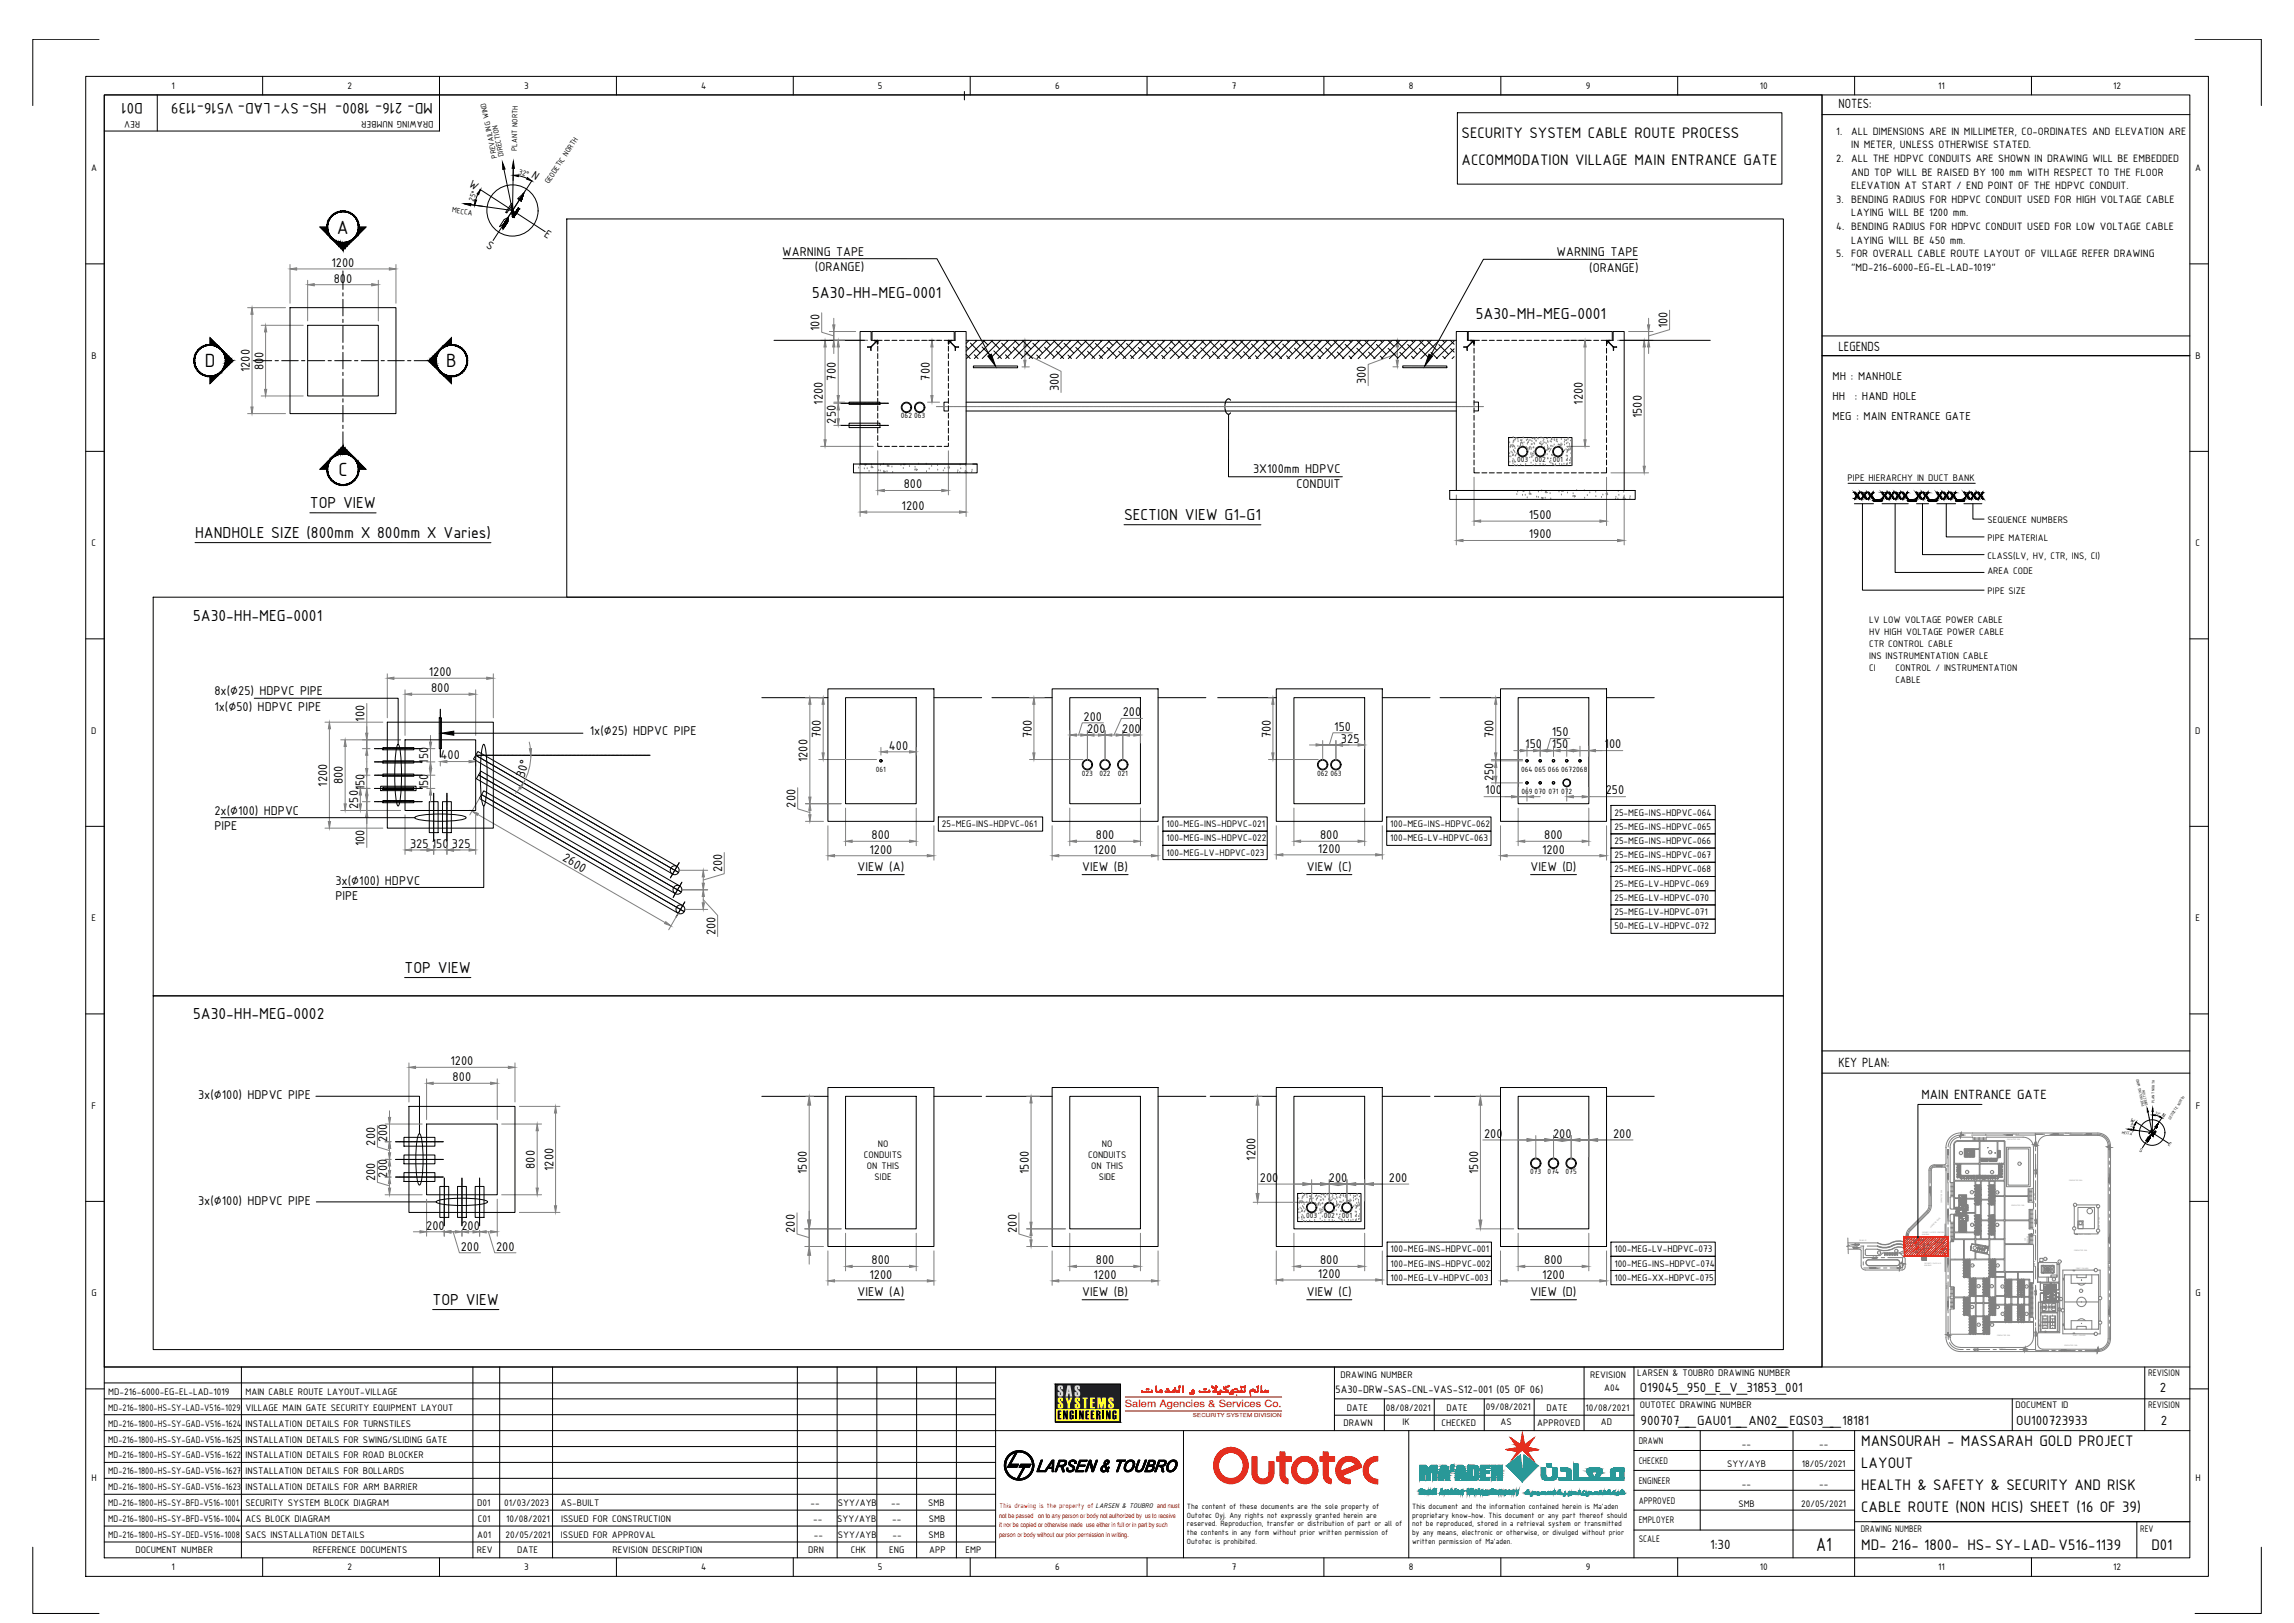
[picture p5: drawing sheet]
<svg xmlns="http://www.w3.org/2000/svg" width="1189mm" height="841mm" viewBox="0 0 1189 841" stroke-linecap="round" stroke-linejoin="round" font-family="sans-serif">
<defs><g id="words">
<g font-size="10.7">
<text x="175" y="121">A</text>
<text x="106" y="190">D</text>
<text x="231" y="190">B</text>
<text x="175" y="247">C</text>
<text x="941" y="803">A1</text>
</g>
<g font-size="8.9">
<text x="421" y="154">5A30-HH-MEG-0001</text>
<text x="765" y="165">5A30-MH-MEG-0001</text>
<text x="161" y="263">TOP VIEW</text>
<text x="583" y="270">SECTION VIEW G1-G1</text>
<text x="101" y="279">HANDHOLE SIZE (800mm X 800mm X Varies)</text>
<text x="100" y="322">5A30-HH-MEG-0001</text>
<text x="210" y="504">TOP VIEW</text>
<text x="100" y="528">5A30-HH-MEG-0002</text>
<text x="224" y="676">TOP VIEW</text>
</g>
<g font-size="8.5">
<text x="74" y="53" transform="rotate(180 74 53)">D01</text>
<text x="224" y="53" transform="rotate(180 224 53)">MD- 216- 1800- HS- SY-LAD- V516-1139</text>
<text x="757" y="72">SECURITY SYSTEM CABLE ROUTE PROCESS</text>
<text x="757" y="85">ACCOMMODATION VILLAGE MAIN ENTRANCE GATE</text>
<text x="965" y="750">MANSOURAH - MASSARAH GOLD PROJECT</text>
<text x="965" y="761">LAYOUT</text>
<text x="965" y="772">HEALTH &amp; SAFETY &amp; SECURITY AND RISK</text>
<text x="965" y="784">CABLE ROUTE (NON HCIS) SHEET (16 OF 39)</text>
<text x="965" y="803">MD- 216- 1800- HS- SY-LAD-V516-1139</text>
<text x="1115" y="803">D01</text>
</g>
<text font-size="8.2" fill="#dbdbdb" x="548" y="724">SAS</text>
<text font-size="8.2" fill="#ff3" x="548" y="730">SYSTEMS</text>
<g font-size="7.5">
<text x="953" y="56">NOTES:</text>
<text x="953" y="182">LEGENDS</text>
<text x="953" y="553">KEY PLAN:</text>
<text x="996" y="569">MAIN ENTRANCE GATE</text>
<text x="850" y="721">O19045_950_E_V_31853_001</text>
<text x="1119" y="721">2</text>
<text x="850" y="739">900707__GAU01__AN02_</text>
<text x="922" y="739">_EQS03__18181</text>
<text x="1045" y="739">OU100723933</text>
<text x="1120" y="739">2</text>
<text x="886" y="803">1:30</text>
</g>
<g font-size="7.1">
<text x="405" y="133">WARNING TAPE</text>
<text x="807" y="133">WARNING TAPE</text>
<text x="172" y="138">1200</text>
<text x="422" y="141">(ORANGE)</text>
<text x="824" y="141">(ORANGE)</text>
<text x="173" y="146">800</text>
<text x="425" y="171" transform="rotate(-90 425 171)">100</text>
<text x="864" y="170" transform="rotate(-90 864 170)">100</text>
<text x="136" y="192" transform="rotate(-90 136 192)">800</text>
<text x="129" y="193" transform="rotate(-90 129 193)">1200</text>
<text x="433" y="197" transform="rotate(-90 433 197)">700</text>
<text x="482" y="197" transform="rotate(-90 482 197)">700</text>
<text x="549" y="203" transform="rotate(-90 549 203)">300</text>
<text x="708" y="199" transform="rotate(-90 708 199)">300</text>
<text x="426" y="210" transform="rotate(-90 426 210)">1200</text>
<text x="820" y="210" transform="rotate(-90 820 210)">1200</text>
<text x="433" y="219" transform="rotate(-90 433 219)">250</text>
<text x="851" y="217" transform="rotate(-90 851 217)">1500</text>
<text x="649" y="245">3X100mm HDPVC</text>
<text x="468" y="253">800</text>
<text x="672" y="253">CONDUIT</text>
<text x="467" y="264">1200</text>
<text x="792" y="269">1500</text>
<text x="792" y="279">1900</text>
<text x="222" y="350">1200</text>
<text x="223" y="359">800</text>
<text x="111" y="360">8x(∅25) HDPVC PIPE</text>
<text x="111" y="368">1x(∅50) HDPVC PIPE</text>
<text x="582" y="371">200</text>
<text x="189" y="374" transform="rotate(-90 189 374)">100</text>
<text x="562" y="373">200</text>
<text x="306" y="381">1x(∅25) HDPVC PIPE</text>
<text x="425" y="382" transform="rotate(-90 425 382)">700</text>
<text x="535" y="382" transform="rotate(-90 535 382)">700</text>
<text x="563" y="380">200</text>
<text x="582" y="380">200</text>
<text x="659" y="382" transform="rotate(-90 659 382)">700</text>
<text x="691" y="379">150</text>
<text x="774" y="382" transform="rotate(-90 774 382)">700</text>
<text x="804" y="382">150</text>
<text x="461" y="388">400</text>
<text x="695" y="385">325</text>
<text x="790" y="388">150</text>
<text x="804" y="388">150</text>
<text x="832" y="388">100</text>
<text x="222" y="396" transform="rotate(-90 222 396)">150</text>
<text x="228" y="393">400</text>
<text x="419" y="395" transform="rotate(-90 419 395)">1200</text>
<text x="170" y="408" transform="rotate(-90 170 408)">1200</text>
<text x="178" y="406" transform="rotate(-90 178 406)">800</text>
<text x="272" y="403" transform="rotate(-75 272 403)">30°</text>
<text x="774" y="405" transform="rotate(-90 774 405)">250</text>
<text x="189" y="409" transform="rotate(-90 189 409)">150</text>
<text x="222" y="409" transform="rotate(-90 222 409)">150</text>
<text x="770" y="412">100</text>
<text x="832" y="412">250</text>
<text x="186" y="419" transform="rotate(-90 186 419)">250</text>
<text x="412" y="418" transform="rotate(-90 412 418)">200</text>
<text x="111" y="422">2x(∅100) HDPVC</text>
<text x="111" y="430">PIPE</text>
<text x="452" y="435">800</text>
<text x="568" y="435">800</text>
<text x="684" y="435">800</text>
<text x="800" y="435">800</text>
<text x="189" y="438" transform="rotate(-90 189 438)">100</text>
<text x="213" y="439">325</text>
<text x="224" y="439">150</text>
<text x="234" y="439">325</text>
<text x="451" y="442">1200</text>
<text x="567" y="442">1200</text>
<text x="683" y="442">1200</text>
<text x="799" y="442">1200</text>
<text x="291" y="446" transform="rotate(30 291 446)">2600</text>
<text x="374" y="452" transform="rotate(-90 374 452)">200</text>
<text x="444" y="451">VIEW (A)</text>
<text x="561" y="451">VIEW (B)</text>
<text x="677" y="451">VIEW (C)</text>
<text x="793" y="451">VIEW (D)</text>
<text x="174" y="459">3x(∅100) HDPVC</text>
<text x="174" y="466">PIPE</text>
<text x="371" y="485" transform="rotate(-90 371 485)">200</text>
<text x="233" y="552">1200</text>
<text x="235" y="560">800</text>
<text x="103" y="570">3x(∅100) HDPVC PIPE</text>
<text x="194" y="594" transform="rotate(-90 194 594)">200</text>
<text x="201" y="592" transform="rotate(-90 201 592)">200</text>
<text x="769" y="590">200</text>
<text x="805" y="590">200</text>
<text x="836" y="590">200</text>
<text x="277" y="606" transform="rotate(-90 277 606)">800</text>
<text x="651" y="602" transform="rotate(-90 651 602)">1200</text>
<text x="194" y="612" transform="rotate(-90 194 612)">200</text>
<text x="201" y="610" transform="rotate(-90 201 610)">200</text>
<text x="287" y="607" transform="rotate(-90 287 607)">1200</text>
<text x="418" y="608" transform="rotate(-90 418 608)">1500</text>
<text x="533" y="608" transform="rotate(-90 533 608)">1500</text>
<text x="766" y="608" transform="rotate(-90 766 608)">1500</text>
<text x="653" y="612">200</text>
<text x="689" y="612">200</text>
<text x="720" y="612">200</text>
<text x="103" y="624">3x(∅100) HDPVC PIPE</text>
<text x="221" y="637">200</text>
<text x="239" y="637">200</text>
<text x="412" y="639" transform="rotate(-90 412 639)">200</text>
<text x="527" y="639" transform="rotate(-90 527 639)">200</text>
<text x="239" y="648">200</text>
<text x="257" y="648">200</text>
<text x="452" y="655">800</text>
<text x="568" y="655">800</text>
<text x="684" y="655">800</text>
<text x="800" y="655">800</text>
<text x="451" y="663">1200</text>
<text x="567" y="663">1200</text>
<text x="683" y="662">1200</text>
<text x="799" y="663">1200</text>
<text x="444" y="672">VIEW (A)</text>
<text x="561" y="672">VIEW (B)</text>
<text x="677" y="672">VIEW (C)</text>
<text x="793" y="672">VIEW (D)</text>
</g>
<text font-size="6.6" x="548" y="735">ENGINEERING</text>
<g font-size="6.4">
<text x="275" y="92" transform="rotate(33 275 92)">N</text>
<text x="243" y="97" transform="rotate(33 243 97)">W</text>
<text x="282" y="122" transform="rotate(33 282 122)">E</text>
<text x="252" y="128" transform="rotate(33 252 128)">S</text>
<text x="950" y="197">MH : MANHOLE</text>
<text x="950" y="207">HH</text>
<text x="961" y="207">: HAND HOLE</text>
<text x="950" y="218">MEG : MAIN ENTRANCE GATE</text>
</g>
<g font-size="6">
<text x="952" y="70">1.</text>
<text x="959" y="70">ALL DIMENSIONS ARE IN MILLIMETER, CO-ORDINATES AND ELEVATION ARE</text>
<text x="959" y="77">IN METER, UNLESS OTHERWISE STATED.</text>
<text x="952" y="84">2. ALL THE HDPVC CONDUITS ARE SHOWN IN DRAWING WILL BE EMBEDDED</text>
<text x="959" y="91">AND TOP WILL BE RAISED BY 100 mm WITH RESPECT TO THE FLOOR</text>
<text x="959" y="98">ELEVATION AT START / END POINT OF THE HDPVC CONDUIT.</text>
<text x="952" y="105">3. BENDING RADIUS FOR HDPVC CONDUIT USED FOR HIGH VOLTAGE CABLE</text>
<text x="959" y="112">LAYING WILL BE 1200 mm.</text>
<text x="952" y="119">4. BENDING RADIUS FOR HDPVC CONDUIT USED FOR LOW VOLTAGE CABLE</text>
<text x="959" y="126">LAYING WILL BE 450 mm.</text>
<text x="952" y="133">5. FOR OVERALL CABLE ROUTE LAYOUT OF VILLAGE REFER DRAWING</text>
<text x="959" y="140">&quot;MD-216-6000-EG-EL-LAD-1019&quot;</text>
<text x="692" y="722">5A30-DRW-SAS-CNL-VAS-S12-001 (05 OF 06)</text>
</g>
<g font-size="5.3">
<text x="89" y="46">1</text>
<text x="180" y="46">2</text>
<text x="272" y="46">3</text>
<text x="363" y="46">4</text>
<text x="455" y="46">5</text>
<text x="547" y="46">6</text>
<text x="638" y="46">7</text>
<text x="730" y="46">8</text>
<text x="822" y="46">9</text>
<text x="912" y="46">10</text>
<text x="1004" y="46">11</text>
<text x="1095" y="46">12</text>
<text x="73" y="63" transform="rotate(180 73 63)">REV</text>
<text x="225" y="63" transform="rotate(180 225 63)">DRAWING NUMBER</text>
<text x="47" y="89">A</text>
<text x="1138" y="89">A</text>
<text x="47" y="186">B</text>
<text x="1138" y="186">B</text>
<text x="957" y="249">PIPE HIERARCHY IN DUCT BANK</text>
<text x="1030" y="271">SEQUENCE NUMBERS</text>
<text x="1030" y="280">PIPE MATERIAL</text>
<text x="47" y="283">C</text>
<text x="1138" y="283">C</text>
<text x="1030" y="289">CLASS(LV, HV, CTR, INS, CI)</text>
<text x="1030" y="298">AREA CODE</text>
<text x="1030" y="308">PIPE SIZE</text>
<text x="969" y="323">LV LOW VOLTAGE POWER CABLE</text>
<text x="969" y="329">HV HIGH VOLTAGE POWER CABLE</text>
<text x="969" y="335">CTR CONTROL CABLE</text>
<text x="969" y="342">INS INSTRUMENTATION CABLE</text>
<text x="969" y="348">CI</text>
<text x="982" y="348">CONTROL / INSTRUMENTATION</text>
<text x="982" y="354">CABLE</text>
<text x="47" y="380">D</text>
<text x="1138" y="380">D</text>
<text x="837" y="423">25-MEG-INS-HDPVC-064</text>
<text x="488" y="429">25-MEG-INS-HDPVC-061</text>
<text x="604" y="429">100-MEG-INS-HDPVC-021</text>
<text x="720" y="429">100-MEG-INS-HDPVC-062</text>
<text x="837" y="430">25-MEG-INS-HDPVC-065</text>
<text x="604" y="436">100-MEG-INS-HDPVC-022</text>
<text x="720" y="436">100-MEG-LV-HDPVC-063</text>
<text x="837" y="437">25-MEG-INS-HDPVC-066</text>
<text x="604" y="443">100-MEG-LV-HDPVC-023</text>
<text x="837" y="445">25-MEG-INS-HDPVC-067</text>
<text x="837" y="452">25-MEG-INS-HDPVC-068</text>
<text x="837" y="459">25-MEG-LV-HDPVC-069</text>
<text x="837" y="467">25-MEG-LV-HDPVC-070</text>
<text x="47" y="477">E</text>
<text x="837" y="474">25-MEG-LV-HDPVC-071</text>
<text x="1138" y="477">E</text>
<text x="837" y="482">50-MEG-LV-HDPVC-072</text>
<text x="47" y="575">F</text>
<text x="1138" y="575">F</text>
<text x="448" y="600">CONDUITS</text>
<text x="455" y="594">NO</text>
<text x="564" y="600">CONDUITS</text>
<text x="571" y="594">NO</text>
<text x="449" y="606">ON THIS</text>
<text x="565" y="606">ON THIS</text>
<text x="453" y="611">SIDE</text>
<text x="569" y="611">SIDE</text>
<text x="721" y="649">100-MEG-INS-HDPVC-001</text>
<text x="837" y="649">100-MEG-LV-HDPVC-073</text>
<text x="721" y="656">100-MEG-INS-HDPVC-002</text>
<text x="837" y="656">100-MEG-INS-HDPVC-074</text>
<text x="721" y="664">100-MEG-LV-HDPVC-003</text>
<text x="837" y="664">100-MEG-XX-HDPVC-075</text>
<text x="47" y="672">G</text>
<text x="1138" y="672">G</text>
<text x="695" y="714">DRAWING NUMBER</text>
<text x="824" y="714">REVISION</text>
<text x="849" y="713">LARSEN &amp; TOUBRO DRAWING NUMBER</text>
<text x="1113" y="713">REVISION</text>
<text x="56" y="723">MD-216-6000-EG-EL-LAD-1019</text>
<text x="127" y="723">MAIN CABLE ROUTE LAYOUT-VILLAGE</text>
<text x="831" y="721">A04</text>
<text x="56" y="731">MD-216-1800-HS-SY-LAD-V516-1029</text>
<text x="127" y="731">VILLAGE MAIN GATE SECURITY EQUIPMENT LAYOUT</text>
<text x="698" y="731">DATE</text>
<text x="718" y="731">08/08/2021</text>
<text x="750" y="731">DATE</text>
<text x="770" y="731">09/08/2021</text>
<text x="801" y="731">DATE</text>
<text x="822" y="731">10/08/2021</text>
<text x="850" y="730">OUTOTEC DRAWING NUMBER</text>
<text x="1045" y="730">DOCUMENT ID</text>
<text x="1113" y="730">REVISION</text>
<text x="56" y="739">MD-216-1800-HS-SY-GAD-V516-1624</text>
<text x="127" y="739">INSTALLATION DETAILS FOR TURNSTILES</text>
<text x="696" y="739">DRAWN</text>
<text x="727" y="738">IK</text>
<text x="747" y="739">CHECKED</text>
<text x="778" y="738">AS</text>
<text x="797" y="739">APPROVED</text>
<text x="830" y="738">AD</text>
<text x="56" y="748">MD-216-1800-HS-SY-GAD-V516-1625</text>
<text x="127" y="748">INSTALLATION DETAILS FOR SWING/SLIDING GATE</text>
<text x="849" y="748">DRAWN</text>
<text x="903" y="750">--</text>
<text x="943" y="750">--</text>
<text x="56" y="756">MD-216-1800-HS-SY-GAD-V516-1622</text>
<text x="127" y="756">INSTALLATION DETAILS FOR ROAD BLOCKER</text>
<text x="849" y="759">CHECKED</text>
<text x="895" y="760">SYY/AYB</text>
<text x="934" y="760">18/05/2021</text>
<text x="47" y="768">H</text>
<text x="56" y="764">MD-216-1800-HS-SY-GAD-V516-1627</text>
<text x="127" y="764">INSTALLATION DETAILS FOR BOLLARDS</text>
<text x="1138" y="768">H</text>
<text x="56" y="772">MD-216-1800-HS-SY-GAD-V516-1623</text>
<text x="127" y="772">INSTALLATION DETAILS FOR ARM BARRIER</text>
<text x="849" y="769">ENGINEER</text>
<text x="903" y="771">--</text>
<text x="943" y="771">--</text>
<text x="849" y="779">APPROVED</text>
<text x="56" y="780">MD-216-1800-HS-SY-BFD-V516-1001</text>
<text x="127" y="780">SECURITY SYSTEM BLOCK DIAGRAM</text>
<text x="247" y="780">D01</text>
<text x="261" y="780">01/03/2023</text>
<text x="291" y="780">AS-BUILT</text>
<text x="420" y="780">--</text>
<text x="434" y="780">SYY/AYB</text>
<text x="462" y="780">--</text>
<text x="481" y="780">SMB</text>
<text x="901" y="781">SMB</text>
<text x="934" y="781">20/05/2021</text>
<text x="56" y="789">MD-216-1800-HS-SY-BFD-V516-1004</text>
<text x="127" y="789">ACS BLOCK DIAGRAM</text>
<text x="248" y="789">C01</text>
<text x="262" y="789">10/08/2021</text>
<text x="291" y="789">ISSUED FOR CONSTRUCTION</text>
<text x="421" y="789">--</text>
<text x="434" y="789">SYY/AYB</text>
<text x="462" y="789">--</text>
<text x="481" y="789">SMB</text>
<text x="849" y="789">EMPLOYER</text>
<text x="56" y="797">MD-216-1800-HS-SY-DED-V516-1008</text>
<text x="127" y="797">SACS INSTALLATION DETAILS</text>
<text x="247" y="797">A01</text>
<text x="262" y="797">20/05/2021</text>
<text x="291" y="797">ISSUED FOR APPROVAL</text>
<text x="422" y="797">--</text>
<text x="434" y="797">SYY/AYB</text>
<text x="463" y="797">--</text>
<text x="481" y="797">SMB</text>
<text x="964" y="794">DRAWING NUMBER</text>
<text x="1109" y="794">REV</text>
<text x="849" y="799">SCALE</text>
<text x="70" y="805">DOCUMENT NUMBER</text>
<text x="162" y="805">REFERENCE DOCUMENTS</text>
<text x="247" y="805">REV</text>
<text x="268" y="805">DATE</text>
<text x="317" y="805">REVISION DESCRIPTION</text>
<text x="419" y="805">DRN</text>
<text x="441" y="805">CHK</text>
<text x="461" y="805">ENG</text>
<text x="482" y="805">APP</text>
<text x="500" y="805">EMP</text>
<text x="89" y="814">1</text>
<text x="180" y="814">2</text>
<text x="272" y="814">3</text>
<text x="363" y="814">4</text>
<text x="455" y="814">5</text>
<text x="547" y="814">6</text>
<text x="638" y="814">7</text>
<text x="730" y="814">8</text>
<text x="822" y="814">9</text>
<text x="912" y="814">10</text>
<text x="1004" y="814">11</text>
<text x="1095" y="814">12</text>
</g>
<text font-size="5.2" fill="#c70000" x="583" y="729">Salem Agencies &amp; Services Co.</text>
<g font-size="4.3">
<text x="258" y="82" transform="rotate(-102 258 82)">PREVAILING WIND</text>
<text x="261" y="81" transform="rotate(-102 261 81)">DIRECTION</text>
<text x="268" y="78" transform="rotate(-89 268 78)">PLANT NORTH</text>
<text x="269" y="90" transform="rotate(17 269 90)">32°</text>
<text x="284" y="96" transform="rotate(-57 284 96)">GEODETIC NORTH</text>
<text x="245" y="104" transform="rotate(-70 245 104)">25°</text>
<text x="234" y="110" transform="rotate(8 234 110)">MECCA</text>
<text x="467" y="217">062</text>
<text x="474" y="217">063</text>
<text x="786" y="240">003</text>
<text x="795" y="240">002</text>
<text x="805" y="240">001</text>
<text x="454" y="400">061</text>
<text x="561" y="402">023</text>
<text x="570" y="402">022</text>
<text x="579" y="402">021</text>
<text x="683" y="402">062</text>
<text x="689" y="402">063</text>
<text x="788" y="400">064</text>
<text x="795" y="400">065</text>
<text x="802" y="400">066</text>
<text x="809" y="400">0672068</text>
<text x="788" y="411">069</text>
<text x="795" y="411">070</text>
<text x="802" y="411">071</text>
<text x="809" y="411">072</text>
<text x="793" y="608">073</text>
<text x="802" y="608">074</text>
<text x="811" y="608">075</text>
<text x="677" y="631">003</text>
<text x="686" y="631">002</text>
<text x="695" y="631">001</text>
<text x="615" y="782">The content of these documents are the sole property of</text>
<text x="732" y="782">This document and the information contained herein is Ma'aden</text>
<text x="615" y="786">Outotec Oyj. Any rights not expressly granted herein are</text>
<text x="615" y="791">reserved. Reproduction, transfer or distribution of part or all of</text>
<text x="732" y="786">proprietary know-how. This document or any part thereof should</text>
<text x="732" y="791">not be reproduced, stored in a retrieval system or transmitted</text>
<text x="615" y="796">the contents in any form without prior written permission of</text>
<text x="732" y="796">by any means, electronic or otherwise, or divulged without prior</text>
<text x="615" y="800">Outotec is prohibited.</text>
<text x="732" y="800">written permission of Ma'aden.</text>
</g>
<text font-size="3.8" fill="#f00" x="518" y="782">This drawing is the property of LARSEN &amp; TOUBRO and must</text>
<g font-size="3.5" fill="#f00">
<text x="518" y="787">not be passed on to any person or body not authorized by us to receive</text>
<text x="518" y="792">it nor be copied or otherwise made use either in full or in part by such</text>
<text x="518" y="796">person or body without our prior permission in writing.</text>
</g>
<g font-size="3.2">
<text x="1104" y="581" transform="rotate(33 1104 581)">W</text>
<text x="1120" y="578" transform="rotate(32 1120 578)">N</text>
<text x="1123" y="593" transform="rotate(34 1123 593)">E</text>
<text x="1108" y="596" transform="rotate(32 1108 596)">S</text>
</g>
<text font-size="3.1" fill="#808080" x="1029" y="631">G</text>
<text font-size="2.8" fill="#c70000" x="618" y="734">SECURITY SYSTEM DIVISION</text>
<g font-size="2.6" fill="#808080">
<text x="1022" y="616">G</text>
<text x="1029" y="616">G</text>
<text x="1022" y="625">A</text>
<text x="1023" y="625">1</text>
<text x="1029" y="625">A</text>
<text x="1030" y="625">1</text>
<text x="1033" y="625">3</text>
<text x="1022" y="641">A</text>
<text x="1023" y="641">1</text>
<text x="1029" y="641">A</text>
<text x="1030" y="641">1</text>
<text x="1033" y="641">3</text>
</g>
<g font-size="2.1">
<text x="1111" y="573" transform="rotate(-102 1111 573)">PREVAILING WIND</text>
<text x="1113" y="573" transform="rotate(-102 1113 573)">DIRECTION</text>
<text x="1117" y="572" transform="rotate(-89 1117 572)">PLANT NORTH</text>
<text x="1117" y="577" transform="rotate(17 1117 577)">32°</text>
<text x="1125" y="580" transform="rotate(-57 1125 580)">GEODETIC NORTH</text>
<text x="1100" y="587" transform="rotate(8 1100 587)">MECCA</text>
<text x="1105" y="585" transform="rotate(-69 1105 585)">25°</text>
</g>
<g font-size="1" fill="#808080">
<text x="1043" y="588">ROAD-2</text>
<text x="1070" y="588">ROAD-5</text>
<text x="1040" y="591">COMPACTED SOIL</text>
<text x="1016" y="598">V</text>
<text x="1031" y="597">G</text>
<text x="1046" y="603">2</text>
<text x="1019" y="608">A</text>
<text x="1032" y="608">A</text>
<text x="1072" y="612">COMPACTED SOIL</text>
<text x="1006" y="623" transform="rotate(-90 1006 623)">COMPACTED SOIL</text>
<text x="1021" y="618">B1</text>
<text x="1035" y="618">B2</text>
<text x="1055" y="624" transform="rotate(-90 1055 624)">CAR PARKING</text>
<text x="1042" y="625">COMPACTED SOIL</text>
<text x="1021" y="635">B3</text>
<text x="1035" y="635">B4</text>
<text x="1078" y="634">11</text>
<text x="996" y="639">SECURITY ACCESS CONTROL</text>
<text x="996" y="640">BUILDING</text>
<text x="1001" y="636" transform="rotate(-45 1001 636)">PERIMETER FENCE</text>
<text x="1053" y="636" transform="rotate(-90 1053 636)">CAR PARKING</text>
<text x="1077" y="640">FENCE 1.5M.HIGH</text>
<text x="1088" y="637" transform="rotate(-90 1088 637)">FENCE 1.5M.HIGH</text>
<text x="964" y="643">ROAD-12</text>
<text x="1023" y="647">5</text>
<text x="1051" y="644" transform="rotate(-90 1051 644)">PARKING</text>
<text x="973" y="650">15</text>
<text x="982" y="649">13</text>
<text x="1059" y="653">23</text>
<text x="1067" y="654">1</text>
<text x="1075" y="648">COMPACTED SOIL</text>
<text x="997" y="655">SECURITY PASS &amp; ID</text>
<text x="997" y="656">BUILDING</text>
<text x="1022" y="656">C5</text>
<text x="1035" y="656">C1</text>
<text x="1055" y="656" transform="rotate(-90 1055 656)">ROAD-4</text>
<text x="1076" y="657">FENCE 1.5M.HIGH</text>
<text x="1093" y="657" transform="rotate(-90 1093 657)">ROAD-6</text>
<text x="1064" y="663">3</text>
<text x="1009" y="668" transform="rotate(-90 1009 668)">ROAD-1</text>
<text x="1025" y="667">C6</text>
<text x="1032" y="667">C2</text>
<text x="1037" y="667">D3</text>
<text x="1050" y="667">D1</text>
<text x="1078" y="669">9</text>
<text x="1012" y="678" transform="rotate(-90 1012 678)">CAR PARKING</text>
<text x="1022" y="678">C7</text>
<text x="1035" y="678">C3</text>
<text x="1053" y="676" transform="rotate(-90 1053 676)">CAR PARKING</text>
<text x="1067" y="673">24</text>
<text x="1037" y="681">D4</text>
<text x="1050" y="681">D2</text>
<text x="1067" y="679">10</text>
<text x="1025" y="687">C8</text>
<text x="1032" y="687">C4</text>
<text x="1057" y="690" transform="rotate(-90 1057 690)">FENCE 1.5M.HIGH</text>
<text x="1035" y="692">COMPACTED SOIL</text>
<text x="1074" y="692">FENCE 1.5M.HIGH</text>
<text x="1036" y="699">ROAD-3</text>
<text x="1063" y="700">ROAD-7</text>
<text x="1070" y="697">COMPACTED SOIL</text>
</g>
<g font-size=".2" fill="#808080">
<text x="999" y="642">ADDITIONAL INSPECTION AREA</text>
<text x="999" y="646" transform="rotate(-90 999 646)">REJECTION LANE</text>
<text x="999" y="649">ADDITIONAL INSPECTION AREA</text>
</g>
</g></defs>
<!-- layer: DIMENSIONS -->
<g fill="none" stroke="#808080" stroke-width=".52">
<path d="M150 137v20M154 139h48M205 137v20M128 159h20M159 145v21M163 148h30M196 145v21M131 163v48M135 169h22M138 172v30M425 176h25M426 162v10l6 2"/>
<path d="M428 180v48M430 172h13M432 176v-4v4M432 165v3M432 180v3M434 180v25M481 176h6M483 180v25M530 176h3M531 180v7M722 176h3M724 180v7"/>
<path d="M812 176h12M821 180v48M838 176h19M844 172h13M852 180v62M854 176v-4v4M854 165v3M854 180v3M865 161v10l-11 3M530 190h3M531 183l19 9v11M722 190h3"/>
<path d="M724 183l-15 6v11M128 214h20M135 205h22M432 208h6M432 209h4M434 212v5M481 208h6M425 231h28M432 220h4M455 234v22M492 234v22M812 231h12"/>
<path d="M446 240v28M458 254h30M501 240v28M755 256v26M764 247v25M833 247v25M835 245h19M842 256v26M449 265h48M767 270h62M758 280h80M201 349v23"/>
<path d="M204 351h48M210 357v24M213 360h30M247 357v24M256 349v23M168 374h30M171 378v48M190 365v18M417 362h10M420 365v48M427 365v25M534 362h7"/>
<path d="M536 365v25M554 379v3M564 379v15M572 375h-11l-2 6M573 379v15M582 379v15M591 379v6M592 372h-11l-4 9M657 362h2M660 365v25M701 380h-10l-2 6M773 362h2"/>
<path d="M775 365v25M177 383h31M179 387v30M188 388h4M190 383v5v-5M190 391v7M221 388h4M221 395h4M223 381v4M223 388v21M228 395v2M232 395h11"/>
<path d="M247 391v6M274 385l1 3M275 391l-1 8-3 7M424 394h30M457 387v4M460 390h11M475 387v4M534 394h27M558 381h2M567 381h2M576 381h2M585 381h3"/>
<path d="M657 394h26M679 386h3M685 386h7h-7M685 384v10M692 384v10M696 386h8M707 384v4M773 394h16M775 398v4M784 389h4M791 387v5M791 389h28"/>
<path d="M798 389h7h-7M798 387v5M805 387v5M812 387v5M814 383h-10l-2 6M819 389h4h-4M819 387v5M823 387v5M823 389h18M177 420h31M184 409h8M187 412v5"/>
<path d="M188 415h4M188 402h4M190 415v5v-5M190 402v13M190 420v19M221 402h4M221 409h4M223 412v3M248 414l-5 8M269 409l-2 2M413 408v11l7 2M417 416h19"/>
<path d="M420 420v2M438 419v19M475 419v19M554 419v19M591 419v19M671 419v19M707 419v19M769 413h18M773 406h16M787 408v7M787 419v19M791 413h-4h4"/>
<path d="M791 408v7M795 413h3M812 408v7M815 413h5M823 408v7M823 419v19M823 413h19M168 429h30M210 422v21M225 438v5M232 438v5M247 422v21"/>
<path d="M248 422l97 56M417 426h10M429 428v18M442 436h29M484 428v18M545 428v18M558 436h30M600 428v18M661 428v17M674 436h30M716 428v17M778 428v18"/>
<path d="M790 436h30M833 428v18M213 440h8M225 440h7M235 440h8M352 451h15M364 454v4M375 442v11l-11 3M432 443h49M549 443h48M665 443h48M781 443h48"/>
<path d="M352 473l-5 9M353 461h14M355 471h12M364 466l8 8v11M364 465v3M212 551v20M215 553h48M221 559v21M258 559v21M267 551v20M202 576v3M225 561h29"/>
<path d="M269 573h21M288 577v48M418 568h4M419 573v59M532 568h7M534 572v61M650 568h4M652 573v45M765 568h13M767 573v59M196 583v11l6 2M200 582h19"/>
<path d="M200 592h3M202 582v10M202 595v4M260 582h21M278 586v30M768 591h33M796 591h9h-9M796 588v13M805 588v13M805 591h9M814 591h9h-9M814 588v13"/>
<path d="M819 591h27M823 588v11M196 602v11l6 2M200 619h19M200 601h3M200 610h3M202 604v3M202 613v3M260 619h21M652 614h32M680 614h9h-9M680 611v12"/>
<path d="M689 611v12M689 614h9M698 614h9h-9M698 611v12M703 614h27M707 611v11M214 638h4M221 621v20M221 638h9M230 638v3M234 638h3M235 638l3 11h11"/>
<path d="M239 638v3M243 638h2M249 638v3M252 638h2M253 638l3 11h11M258 621v20M269 628h21M413 628v11l6 2M417 637h19M419 637v9v-9M438 639v20M475 639v20"/>
<path d="M528 628v11l6 2M532 637h20M554 639v20M591 639v20M649 623h28M671 639v20M707 639v20M765 637h19M787 639v20M823 639v20M417 646h10M419 650v5"/>
<path d="M429 648v18M442 656h29M484 648v18M532 646h11M534 640v2M545 648v18M558 656h30M600 648v18M661 648v18M674 656h30M716 648v18M778 648v18"/>
<path d="M790 656h30M833 648v18M432 664h49M549 664h48M665 663h48M781 664h48"/>
</g>
<g fill="#808080" stroke="#808080" stroke-width=".52">
<path d="M159 148l4-1v1z"/>
<path d="M193 147l3 1h-3z"/>
<path d="M138 169v3h-1z"/>
<path d="M137 202h1v3z"/>
<path d="M438 436l4-1v1z"/>
<path d="M471 435l4 1h-4z"/>
<path d="M531 187h1l-1 3z"/>
<path d="M531 176l1 4h-1z"/>
<path d="M724 187h1l-1 3z"/>
<path d="M724 176l1 4h-1z"/>
<path d="M764 270l3-1v2z"/>
<path d="M829 269l4 1-4 1z"/>
<path d="M488 254h4l-4 1z"/>
<path d="M455 254h3v1z"/>
<path d="M852 242h1l-1 3z"/>
<path d="M852 176l1 4h-1z"/>
<path d="M854 176l1 4h-1z"/>
<path d="M854 168h1l-1 4z"/>
<path d="M428 176v4h-1z"/>
<path d="M427 228h1v3z"/>
<path d="M432 176l1 4h-1z"/>
<path d="M432 168h1l-1 4z"/>
<path d="M482 205h2l-1 3z"/>
<path d="M483 176l1 4h-2z"/>
<path d="M434 209l1 3h-1z"/>
<path d="M434 217h1l-1 3z"/>
<path d="M821 228h1l-1 3z"/>
<path d="M821 176l1 4h-1z"/>
<path d="M554 436l4-1v1z"/>
<path d="M588 435l3 1h-3z"/>
<path d="M671 436l3-1v1z"/>
<path d="M704 435l3 1h-3z"/>
<path d="M787 436l3-1v1z"/>
<path d="M820 435l3 1h-3z"/>
<path d="M535 390h1v4z"/>
<path d="M536 362v3h-1z"/>
<path d="M438 656h4v1z"/>
<path d="M471 656h4l-4 1z"/>
<path d="M554 656h4v1z"/>
<path d="M588 656h3l-3 1z"/>
<path d="M671 656h3v1z"/>
<path d="M704 656h3l-3 1z"/>
<path d="M787 656h3v1z"/>
<path d="M820 656h3l-3 1z"/>
<path d="M419 632h1l-1 5z"/>
<path d="M419 568l1 5h-1z"/>
<path d="M419 413h1v3z"/>
<path d="M420 362v3h-1z"/>
<path d="M534 633h1l-1 4z"/>
<path d="M534 568l1 4h-1z"/>
<path d="M564 381l3-1v1z"/>
<path d="M569 380l4 1h-4z"/>
<path d="M573 381l3-1v1z"/>
<path d="M578 380l4 1h-4z"/>
<path d="M434 205h1l-1 3z"/>
<path d="M434 176l1 4h-1z"/>
<path d="M271 406l-1 3-1-1z"/>
<path d="M274 388h1v3z"/>
<path d="M245 420l3 2-1 1z"/>
<path d="M345 478l3 2-4-1z"/>
<path d="M232 440h3v1z"/>
<path d="M221 440h4l-4 1z"/>
<path d="M210 440h3v1z"/>
<path d="M243 440h4l-4 1z"/>
<path d="M189 412h2l-1 3z"/>
<path d="M190 420l1 3h-2z"/>
<path d="M189 380h2l-1 3z"/>
<path d="M190 388l1 3h-2z"/>
<path d="M243 394l4 1h-4z"/>
<path d="M228 395l4-1v1z"/>
<path d="M179 383v4h-1z"/>
<path d="M178 417h1v3z"/>
<path d="M171 374v4h-1z"/>
<path d="M170 426h1v3z"/>
<path d="M243 359l4 1h-4z"/>
<path d="M210 360l3-1v1z"/>
<path d="M252 351h4l-4 1z"/>
<path d="M201 351h3v1z"/>
<path d="M426 390h1v4z"/>
<path d="M427 362v3h-1z"/>
<path d="M457 390l3-1v1z"/>
<path d="M471 389l4 1h-4z"/>
<path d="M582 381l3-1v1z"/>
<path d="M588 380l3 1h-3z"/>
<path d="M560 380l4 1h-4z"/>
<path d="M554 381l4-1v1z"/>
<path d="M659 390h1v4z"/>
<path d="M660 362v3h-1z"/>
<path d="M682 385l3 1-3 1z"/>
<path d="M692 386l4-1v2z"/>
<path d="M704 385l3 1-3 1z"/>
<path d="M775 390h1l-1 4z"/>
<path d="M775 362l1 3h-1z"/>
<path d="M775 394l1 4h-1z"/>
<path d="M775 402h1l-1 4z"/>
<path d="M788 388l3 1-3 1z"/>
<path d="M798 389l4-1v2z"/>
<path d="M795 388l3 1-3 1z"/>
<path d="M805 389l4-1v2z"/>
<path d="M802 388l3 1-3 1z"/>
<path d="M812 389l3-1v2z"/>
<path d="M815 388l4 1-4 1z"/>
<path d="M823 389l4-1v2z"/>
<path d="M791 413l4-1v1z"/>
<path d="M783 412l4 1h-4z"/>
<path d="M812 413l3-1v1z"/>
<path d="M820 412l3 1h-3z"/>
<path d="M223 385h1l-1 3z"/>
<path d="M223 395l1 3h-1z"/>
<path d="M223 398h1l-1 4z"/>
<path d="M223 409l1 3h-1z"/>
<path d="M187 409v3h-1z"/>
<path d="M186 417h1v3z"/>
<path d="M190 409l1 3h-2z"/>
<path d="M189 398h2l-1 4z"/>
<path d="M364 451l1 3h-1z"/>
<path d="M364 458h1l-1 3z"/>
<path d="M364 461l1 4h-1z"/>
<path d="M364 468h1l-1 3z"/>
<path d="M278 616h1l-1 3z"/>
<path d="M278 582l1 4h-1z"/>
<path d="M287 625h1v3z"/>
<path d="M288 573v4h-1z"/>
<path d="M254 561h4l-4 1z"/>
<path d="M221 561h4v1z"/>
<path d="M263 553h4l-4 1z"/>
<path d="M212 553h3v1z"/>
<path d="M218 638h3l-3 1z"/>
<path d="M230 638h4v1z"/>
<path d="M236 638h3l-3 1z"/>
<path d="M239 638h4v1z"/>
<path d="M245 638h4l-4 1z"/>
<path d="M249 638h3v1z"/>
<path d="M254 638h4l-4 1z"/>
<path d="M201 579h1v3z"/>
<path d="M202 592v3h-1z"/>
<path d="M201 597h1v4z"/>
<path d="M202 601v3h-1z"/>
<path d="M201 607h1v3z"/>
<path d="M202 610v3h-1z"/>
<path d="M201 616h1v3z"/>
<path d="M651 618h1v5z"/>
<path d="M652 568v5h-1z"/>
<path d="M675 613l5 1h-5z"/>
<path d="M689 614l4-1v1z"/>
<path d="M684 613l5 1h-5z"/>
<path d="M698 614l5-1v1z"/>
<path d="M693 613l5 1h-5z"/>
<path d="M707 614l5-1v1z"/>
<path d="M791 590l5 1h-5z"/>
<path d="M805 591l5-1v1z"/>
<path d="M801 590l4 1h-4z"/>
<path d="M814 591l5-1v1z"/>
<path d="M810 590l4 1h-4z"/>
<path d="M823 591l5-1v1z"/>
<path d="M766 632h2l-1 5z"/>
<path d="M767 568l1 5h-2z"/>
<path d="M150 139h4v1z"/>
<path d="M202 139h3l-3 1z"/>
<path d="M131 159v4h-1z"/>
<path d="M130 211h1v3z"/>
<path d="M446 265h3v1z"/>
<path d="M497 265h4l-4 1z"/>
<path d="M755 280h3v1z"/>
<path d="M838 280h4l-4 1z"/>
<path d="M420 416v4h-1z"/>
<path d="M419 422h1v4z"/>
<path d="M419 646l1 4h-1z"/>
<path d="M534 637l1 3h-1z"/>
<path d="M534 642h1l-1 4z"/>
<path d="M429 443h3v1z"/>
<path d="M481 443h3l-3 1z"/>
<path d="M545 443h4v1z"/>
<path d="M597 443h3l-3 1z"/>
<path d="M661 443l4-1v2z"/>
<path d="M713 442l3 1-3 1z"/>
<path d="M778 443h3v1z"/>
<path d="M829 443h4l-4 1z"/>
<path d="M429 664l3-1v1z"/>
<path d="M481 663l3 1h-3z"/>
<path d="M545 664l4-1v1z"/>
<path d="M597 663l3 1h-3z"/>
<path d="M661 663h4v1z"/>
<path d="M713 663h3l-3 1z"/>
<path d="M778 664l3-1v1z"/>
<path d="M829 663l4 1h-4z"/>
</g>
<!-- layer: SECTION DETAIL TAG -->
<g fill="#000" stroke="#000" stroke-width=".52">
<path d="M186 118h4l-4 3zM170 118v4zM109 175l4 4h-4zM234 175v4h-4zM109 195h4zM230 195h4zM170 239v4zM186 239l4 4h-4z"/>
<path d="M169 118l1 1zM169 118l1 1zM170 117v1zM170 117v1zM170 115v2zM170 115v2zM170 114v1zM170 114v1zM171 113l-1 1zM171 113l-1 1zM171 112v1zM171 112v1zM171 112l1-1zM172 111v1zM172 111h1zM173 111v1zM173 111l1-1zM173 111l1-1zM174 110h1zM174 110h1zM175 110l2-1zM175 110l2-1zM177 109h1zM177 110l1-1zM178 109h1zM178 110l1-1zM179 109l1 1zM179 110h1zM180 110h1zM180 110h1zM181 110l1 1zM181 110l1 1zM182 111h1zM182 111h1zM183 111l1 1zM183 112h1zM184 112l1 1zM184 112l1 1zM184 113l1 1zM184 113l1 1zM185 114l1 1zM185 114l1 1zM185 115l1 2zM185 115l1 2zM186 117v1zM186 117v1zM186 118v1zM186 118v1zM186 119v1zM186 119v1zM185 120v1zM185 120v1zM185 121v1zM185 121v1zM184 122v1zM184 122v1zM184 123l-1 1zM184 123l-1 1zM183 124l-1 1zM182 124h1zM182 124l-1 1zM181 125l1-1zM180 126l1-1zM180 125h1zM179 126l1-1zM179 126l1-1zM178 126h1zM178 126h1zM177 126h1zM177 126h1zM175 126h2zM175 125l2 1zM174 125h1zM174 125h1zM173 125h1zM173 124l1 1zM172 124h1zM171 123l2 1zM171 123l2 1zM171 122l1 1zM171 122l1 1zM170 121l1 1zM170 121l1 1zM170 120l1 1zM170 120l1 1zM170 119v1zM170 119v1z"/>
<path d="M170 119v3zM170 119v3z"/>
<path d="M186 120v2l-1-1zM185 121v1h1z"/>
<path d="M186 119v3zM186 120v2z"/>
<path d="M186 118v3zM186 119v3z"/>
<path d="M170 118v4zM166 118l4 3v-3z"/>
<path d="M170 120v2zM170 120v2z"/>
<path d="M170 121l1 2zM170 121l1 2z"/>
<path d="M171 122l1 1zM171 122l1 1z"/>
<path d="M172 123v1zM172 123v1z"/>
<path d="M172 124l1 1zM172 124l1 1z"/>
<path d="M173 125h1v1zM173 125l1 1z"/>
<path d="M174 125h1v2zM174 125v1l1 1z"/>
<path d="M175 125l2 1v2zM175 125v2l2 1z"/>
<path d="M177 126h1v4zM177 126v2l1 2z"/>
<path d="M178 126h1v2zM178 126v4l1-2z"/>
<path d="M179 126l1-1v2zM179 126v2l1-1z"/>
<path d="M180 125h1v1zM180 125v2l1-1z"/>
<path d="M181 125h1zM181 125v1l1-1z"/>
<path d="M182 125l1-1zM182 125l1-1z"/>
<path d="M184 123l-1 1zM183 124l1-1z"/>
<path d="M185 122l-1 1zM184 123h1z"/>
<path d="M185 121v1zM185 122v1v-1z"/>
<path d="M109 179h4zM110 179h3z"/>
<path d="M110 179h3zM111 179h2z"/>
<path d="M111 179h2h-1zM112 179h1z"/>
<path d="M112 179h1v1zM113 179v1h1z"/>
<path d="M230 179v1l1-1zM230 179v1h-1z"/>
<path d="M230 179h1h1zM230 179h1z"/>
<path d="M230 179h3zM230 179h2z"/>
<path d="M230 179h4zM230 179h3z"/>
<path d="M109 195h1zM109 195h1zM108 195h1zM108 195h1zM107 195h1zM107 195h1zM105 194l2 1zM106 194l1 1zM104 194h2zM105 194h1zM103 193l2 1zM103 193l2 1zM103 192l1 1zM103 192l1 1zM102 191l1 1zM102 191l1 1zM101 190l1 1zM101 190l1 1zM101 189l1 1zM101 189l1 1zM101 188v1zM101 188v1zM101 187v1zM101 187v1zM101 186v1zM101 186v1zM101 185v1zM101 185v1zM101 183v2zM101 183v2zM102 182v2zM102 182v2zM103 181l-1 2zM103 181l-1 2zM103 181v1zM103 181l1-1zM104 180v1zM104 180l1-1zM105 180v-1zM105 179h2zM106 180l1-1zM107 179h1zM107 179h1zM108 179h1zM108 179h1zM109 179h1zM109 179h1zM110 179h1zM110 179h1zM111 179h1zM111 179h1zM112 179l1 1zM112 180h1zM113 180l1 1zM113 180l1 1zM114 181h1zM114 181h1zM115 181l1 1zM115 182h1zM116 184l1 1zM116 184l1 1zM116 185l1 1zM116 185l1 1zM117 186v1zM117 186v1zM117 187v1zM117 187v1zM117 188v1zM117 188v1zM116 189v1zM116 189v1zM116 190v1zM116 190v1zM116 191l-1 1zM116 191l-1 1zM115 192l-1 1zM114 193l1-1zM114 193l-1 1zM113 194l1-1zM113 194h-1zM112 194h1zM111 195l1-1zM111 195l1-1zM110 195h1zM110 195h1z"/>
<path d="M110 195h3zM110 195h3z"/>
<path d="M111 195l2-1zM111 195l2-1z"/>
<path d="M109 195h4zM109 195v4l4-4z"/>
<path d="M113 180l1 1zM114 180l1 1z"/>
<path d="M112 194h2zM112 194h2z"/>
<path d="M114 181l1 1zM115 181v1z"/>
<path d="M113 194l2-1zM113 194l2-1z"/>
<path d="M115 182h1zM115 182h1z"/>
<path d="M115 192l-1 1zM114 193l1-1z"/>
<path d="M116 182v2zM116 182v2h1z"/>
<path d="M116 191l-1 1zM115 192l1-1z"/>
<path d="M116 184h1v1zM117 184v1h1z"/>
<path d="M116 190h1l-1 1zM116 191l1-1z"/>
<path d="M117 185h1l-1 1zM117 186h3l-2-1z"/>
<path d="M117 189h1l-2 1zM116 190h1l1-1z"/>
<path d="M117 186h3l-3 1zM117 187h4l-1-1z"/>
<path d="M117 188h3l-3 1zM117 189h1l2-1z"/>
<path d="M117 187h4l-4 1zM117 188h3l1-1z"/>
<path d="M222 187l4 1v-1zM222 187l4 1h-3z"/>
<path d="M223 186l3 1v-1zM223 186l3 1h-4z"/>
<path d="M223 188l3 1v-1zM223 188l3 1h-2z"/>
<path d="M224 185l2 1v-1zM223 186l1-1 2 1z"/>
<path d="M224 189l3 1-1-1zM224 189l3 1h-2z"/>
<path d="M226 184v1l1-1zM224 185l2-1v1z"/>
<path d="M225 190l2 1v-1zM225 190l2 1z"/>
<path d="M227 182v2v-2zM227 182v2h-1z"/>
<path d="M227 191l1 1zM227 191l1 1z"/>
<path d="M227 192l2 1zM227 192l2 1z"/>
<path d="M228 181v1l1-1zM228 181l-1 1z"/>
<path d="M228 193l2 1zM228 193l2 1z"/>
<path d="M229 194h2zM229 194h2z"/>
<path d="M229 180v1l1-1zM229 180l-1 1z"/>
<path d="M230 195h4zM230 195h4v4z"/>
<path d="M230 194l2 1zM230 194l2 1z"/>
<path d="M230 195h3zM230 195h3z"/>
<path d="M233 195h1zM233 195h1zM234 195h1zM234 195h1zM235 195h1zM235 195h1zM236 195l1-1zM236 195l1-1zM237 194h1zM237 194h1zM238 194l1-1zM238 194l1-1zM239 193l1-1zM239 193l1-1zM240 192l1-1zM241 191l-1 1zM242 190l-1 1zM241 190v1zM242 189l-1 1zM242 189l-1 1zM242 188v1zM242 188v1zM242 187v1zM242 187v1zM242 186v1zM242 186v1zM242 185v1zM242 185v1zM242 183v2zM241 184l1 1zM241 182v2zM241 183v1zM240 181l1 2zM240 181l1 2zM239 181l1 1zM239 181l1 1zM238 180l1 1zM238 180l1 1zM237 179l1 1zM237 179l1 1zM236 179l1 1zM236 179l1 1zM235 179h1zM235 179h1zM234 179h1zM234 179h1zM233 179h1zM233 179h1zM232 179h1zM232 179h1zM231 179h1zM231 179h1zM230 180h1zM230 180h1zM229 181l1-1zM229 181l1-1zM228 181h1zM228 181h1zM228 181l-1 1zM227 182h1zM227 182l-1 1zM226 183h1zM226 183v2zM227 184l-1 1zM226 185v1zM226 185v1zM226 186v1zM226 186v1zM226 187v1zM226 187v1zM226 188v1zM226 188v1zM226 189v1zM226 189v1zM226 190l1 1zM227 190v1zM227 191l1 1zM227 191l1 1zM228 192l1 1zM228 192l1 1zM229 193l1 1zM229 193l1 1zM230 194h1zM230 194h1zM231 194l1 1zM231 194l1 1zM232 195h1zM232 195h1z"/>
<path d="M170 239v4zM166 243l4-4v4z"/>
<path d="M170 239v2zM170 239v2z"/>
<path d="M171 238l-1 2zM171 238l-1 2z"/>
<path d="M172 237l-1 2zM172 237l-1 2z"/>
<path d="M172 237v1zM172 237v1z"/>
<path d="M173 236l-1 1zM172 237l1-1z"/>
<path d="M174 235l-1 1h1zM174 235l-1 1z"/>
<path d="M175 234l-1 2 1-1zM175 234l-1 2v-1z"/>
<path d="M177 232l-2 3h2zM175 234l2-2-2 3z"/>
<path d="M178 231l-1 4h1zM178 231l-1 4v-3z"/>
<path d="M179 232l-1 3h1zM178 231l1 1-1 3z"/>
<path d="M180 234l-1 1h1zM179 232l1 2-1 1z"/>
<path d="M180 235l1 1v-1zM180 234l1 1h-1z"/>
<path d="M181 236h1zM181 235l1 1h-1z"/>
<path d="M182 236l1 1zM182 236l1 1-1-1z"/>
<path d="M183 237l1 1zM183 237h1z"/>
<path d="M184 238l1 1zM184 237l1 1z"/>
<path d="M185 239v1v-1zM185 238v1z"/>
<path d="M169 243l1 1zM170 243v1zM170 244v1zM170 244v1zM170 245v2zM170 245v2zM170 247l1 1zM170 246l1 2zM171 248v1zM171 247v2zM171 249h1zM172 248v1zM173 249v1zM173 249v1zM173 250l1 1zM173 250l1 1zM174 250l1 1zM174 250l1 1zM175 251h2zM175 251h2zM177 251h1zM177 251h1zM178 251h1zM178 251h1zM179 251h1zM179 251h1zM180 251h1zM180 251h1zM181 250h1zM181 250h1zM182 250l1-1zM182 250l1-1zM183 249h1zM183 249h1zM184 248h1zM184 247v1zM184 247h1zM185 246l-1 1zM186 245l-1 1zM185 245v1zM186 244l-1 1zM186 244l-1 1zM186 243v1zM186 243v1zM186 242v1zM186 242v1zM186 241v1zM185 241l1 1zM185 240v1zM185 240v1zM185 239v1zM184 239l1 1zM184 238v1zM184 238v1zM183 237l1 1zM183 237l1 1zM182 236l1 1zM182 236l1 1zM181 236h1zM181 236h1zM180 235l1 1zM180 235l1 1zM179 235l1 1zM179 235l1 1zM178 235h1zM178 235h1zM177 235h1zM177 235h1zM175 235h2zM175 235h2zM174 236h1zM174 236h1zM173 236h1zM173 236h1zM172 237l1-1zM172 237l1-1zM171 238l2-1zM171 238l2-1zM171 238v1zM171 239l1-1zM171 239l-1 1zM171 239l-1 1zM170 240v1zM170 240v1zM170 241v1zM170 241v1zM170 242l-1 1zM170 242l-1 1z"/>
<path d="M170 239v3zM170 239v3z"/>
<path d="M186 239l-1 1 1 1zM185 239h1l-1 1z"/>
<path d="M186 239v3zM186 239v2z"/>
<path d="M186 239v4zM186 239v3z"/>
</g>
<path d="M166 118h4a8 8 0 0 0 8 8 8 8 0 0 0 8-8h4l-12 12zM109 175l12 12-12 12v-4a8 8 0 0 0 8-8 8 8 0 0 0-8-8zM234 175v4a8 8 0 0 0-8 8 8 8 0 0 0 8 8v4l-12-12zM166 243l12-12 12 12h-4a8 8 0 0 0-8-8 8 8 0 0 0-8 8z" fill="none" stroke="#000" stroke-width=".52"/>
<!-- layer: TEXT -->
<g fill="none" stroke="#000" stroke-width=".52">
<path d="M161 266h34M583 272h70M101 281h153M444 453h25M561 453h24M677 453h24M793 453h24M210 507h34M224 679h35M444 674h25M561 674h24M677 674h24"/>
<path d="M793 674h24"/>
</g>
<!-- layer: DUCT BANK -->
<path d="M504 190h23v1h-23zM727 190h23v1h-23z" fill="none" stroke="#000" stroke-width=".52"/>
<!-- layer: BURIED CABLE DIM -->
<path d="M512 185l2-1 2 6zM741 184l1 1-4 5z" fill="#000" stroke="#000" stroke-width=".52"/>
<g fill="none" stroke="#000" stroke-width=".52">
<path d="M406 134h80l27 50M849 134h-80l-28 50M436 209h24M492 208h-3v5h3M501 208h254M501 213h254M764 208h2v5h-2M436 220h24M228 367v25M194 395h25M194 388h25M247 391h.1"/>
<path d="M247 391h90M247 391v1M247 392l2 1M247 392h.1M248 392h.1M249 393h.1M249 393h1M250 393h.1M250 393l1 1M250 394h.1M251 394h.1M251 394l3 2"/>
<path d="M252 395h.1M253 395h.1M254 396h.1M254 396h1M255 396h.1M255 396l1 1M256 397h.1M256 397l2 1M257 398h.1M258 398h.1M258 398l1 1M259 399h1"/>
<path d="M260 399h.1M260 399l1 1M261 400h.1M194 409h25M194 415h25M194 402h25M222 415h5v16h-5zM225 411v25M229 415h5v16h-5zM232 411v25M248 402h1M249 402l1 1"/>
<path d="M249 402h.1M250 412h.1M250 403h.1M250 412l1 1M250 412h1M250 403h1M251 403h.1M251 403v1M251 412h.1M251 413h.1M251 404h.1M252 404h.1"/>
<path d="M252 413l2 1M252 404l1 1M252 413h.1M253 414h.1M253 405h.1M253 405h1M254 405h.1M254 405l1 1M254 414h.1M254 414v1M254 415h.1M254 415h1"/>
<path d="M255 405h.1M255 415h.1M255 415l1 1M255 406h.1M255 406h1M256 406h.1M256 406l1 1M256 415h.1M256 416h.1M257 416h.1M257 416h1M257 407h.1"/>
<path d="M257 407h1M258 416h.1M258 416l1 1M258 417h.1M258 407h.1M258 408h1M259 408h.1M259 417h.1M259 408l2 1M259 417l1 1M260 408h.1M260 418h.1"/>
<path d="M260 418l1 1M261 409h.1M261 418h.1M261 409l1 1M261 400h1M262 419h.1M262 409v1M262 419l2 1M262 400h.1M262 400l1 1M262 410h.1M262 410h1"/>
<path d="M262 401h.1M263 419h.1M263 401h.1M263 410h.1M263 419v1M263 410l1 1M263 420h.1M264 401h.1M264 411h.1M264 420h.1M264 411h1M264 401v1"/>
<path d="M264 402h.1M264 402h1M265 402h.1M265 402l1 1M265 411h.1M265 411v1M265 412h.1M265 412l3 1M266 402h.1M266 403h.1M266 403h1M266 412h.1"/>
<path d="M267 412h.1M267 403h.1M267 403l1 1M267 413h.1M268 404h.1M268 413h.1M268 413h1M269 404h.1M269 413h.1M269 413l1 1M269 414h.1M269 405h2"/>
<path d="M270 414h.1M270 414l3 2M271 405h.1M271 406h.1M271 406h1M271 415h.1M272 406h.1M272 415h.1M272 406l1 1M272 416h.1M273 407h.1M273 416h1"/>
<path d="M274 407h.1M274 416h.1M274 416l1 1M274 417h.1M274 407l1 1M275 408h.1M275 408h1M275 417h.1M275 417l3 2M276 408h.1M276 408v1M276 409h.1"/>
<path d="M276 418h.1M276 409h1M277 418h.1M277 409h.1M277 409l1 1M278 409h.1M278 419h.1M278 410h.1M278 419h1M279 410h.1M279 419h.1M279 419l1 1"/>
<path d="M279 420h.1M280 410h.1M280 411h1M280 420h.1M280 411h.1M281 411h.1M281 411l1 1M282 412h.1M282 412l1 1M283 412h.1M283 412v1M283 413h.1"/>
<path d="M284 413h.1M285 413h.1M285 413l1 1M285 414h.1M286 414h.1M286 414l1 1M287 415h.1M287 415l1 1M288 415h.1M288 416h.1M289 416h.1M290 416h.1"/>
<path d="M290 416l1 1M290 417h.1M291 417h.1M291 417h1M292 417h.1M292 417v1M292 418l1 1M292 418h.1M293 418h.1M294 419h.1M295 419h.1M295 419l1 1"/>
<path d="M295 420h.1M296 420h.1M835 417h54v8h-54zM264 420l1 1M265 420v1M265 421h.1M266 421v1M266 421h.1M267 422h.1M267 422h1M268 422h.1M268 422l1 1"/>
<path d="M268 423h.1M269 423h.1M269 423l5 3M270 423h.1M270 424h.1M271 424h.1M272 425h.1M273 425h.1M274 426h.1M274 426l2 1M275 426h.1M275 427h.1"/>
<path d="M276 427h.1M276 427h1M277 428h.1M277 428h1M278 428h.1M278 428l1 1M279 429h.1M279 429h1M280 429h.1M280 429l2 2M280 420l3 1M280 430h.1"/>
<path d="M281 430h.1M281 421h.1M282 421h.1M282 431h.1M282 431h1M283 422h.1M283 431h.1M283 431l1 1M283 422l2 1M284 431h.1M284 422h.1M284 432h.1"/>
<path d="M284 422v1M284 432h1M285 423h.1M285 432h.1M285 432l3 2M285 423l2 1M286 433h.1M286 424h.1M287 424h.1M288 424v1M288 434h.1M288 434l1 1"/>
<path d="M288 425h.1M288 425h1M289 425h.1M289 425l1 1M289 434h.1M289 435h.1M289 435h1M290 426h.1M290 435h.1M290 435l2 1M290 426h1M291 436h.1"/>
<path d="M291 426h.1M291 426v1M291 427h.1M291 427h1M292 427h.1M292 436h.1M292 436l1 1M293 427h.1M293 437h.1M293 437h1M293 427v1M293 428h.1"/>
<path d="M293 428h1M294 428h.1M294 428l1 1M294 437h.1M294 437v1M294 438h.1M294 438l3 1M295 428h.1M295 429h.1M295 438h.1M295 429h1M296 438h.1"/>
<path d="M296 429h.1M296 429l1 1M296 439h.1M296 420h1M296 429v1M297 439h.1M297 420h.1M297 430h.1M297 421h.1M297 421h1M297 439l2 1M298 430h.1"/>
<path d="M298 421h.1M298 440h.1M298 431h.1M298 431h1M299 421v1M299 431h.1M299 431l1 1M299 422h.1M300 422h.1M300 431h.1M300 422l1 1M300 432h.1"/>
<path d="M300 432h1M301 423h.1M301 432h.1M301 423h1M301 432l1 1M302 423h.1M302 433h.1M302 423l1 1M302 424h.1M303 433h.1M303 424h.1M303 433l1 1"/>
<path d="M304 424h.1M304 434h.1M304 434h1M304 425h.1M305 425h.1M305 425l1 1M305 434h.1M305 434v1M305 435h.1M305 435h1M306 425v1M306 426h.1"/>
<path d="M306 435h.1M306 435l1 1M306 426h1M307 426h.1M307 435h.1M307 426l1 1M307 436h.1M307 427h.1M308 436h.1M308 427h.1M308 427h1M309 436l1 1"/>
<path d="M309 427h.1M309 427v1M309 437h.1M309 428h.1M310 428h.1M310 428l1 1M310 437h.1M310 437v1M310 438h.1M310 438h1M311 428h.1M311 438h.1"/>
<path d="M311 429h.1M311 429h1M311 438h1M312 429h.1M312 438h.1M312 438v1M312 429l1 1M312 439h.1M313 439h.1M313 430h.1M313 430h1M314 439h.1"/>
<path d="M314 439l1 1M314 430h.1M314 440h.1M314 430v1M315 431h.1M315 431h1M316 431h.1M316 431l1 1M317 432h.1M317 432l1 1M318 432v1M318 433h.1"/>
<path d="M318 433h1M319 433h.1M320 434h.1M320 434h1M321 434h.1M321 434l1 1M322 435h.1M322 435l1 1M323 435h.1M323 436h.1M323 436h1M324 436h.1"/>
<path d="M324 436l2 1M325 437h.1M326 437h.1M326 437l1 1M327 438h.1M327 438l2 1M328 438h.1M329 439l3 2M330 440h.1M331 440h.1M486 423h54v8h-54zM603 423h54v8h-54z"/>
<path d="M603 431h54v7h-54zM603 438h54v7h-54zM719 423h54v8h-54zM719 431h54v7h-54zM835 439h54v8h-54zM835 432h54v7h-54zM835 425h54v7h-54zM299 440h.1M299 440l3 2M300 441h.1M301 441h.1M301 442h.1"/>
<path d="M302 442h.1M302 442h1M303 442h.1M303 442l1 1M303 443h.1M304 443h.1M304 443l3 2M305 444h.1M306 444h.1M307 445h.1M307 445h1M308 445h.1"/>
<path d="M308 445l1 1M308 446h.1M309 446h.1M309 446h1M310 447h1M310 447h.1M311 447h.1M311 448h1M312 448h.1M312 448h1M313 448h.1M313 448l1 1"/>
<path d="M313 449h.1M314 449h.1M314 449l2 1M315 440h.1M315 440l1 1M315 450h.1M316 441h.1M316 450h.1M316 441l1 1M317 450v1M317 441h.1M317 451h.1"/>
<path d="M317 451h1M317 442h.1M318 442h.1M318 451h.1M318 451l1 1M319 442h.1M319 452h.1M319 442l1 1M319 442v1M319 443h.1M319 452h1M320 443h.1"/>
<path d="M320 452h.1M320 453h1M320 443l1 1M320 453h.1M321 444h.1M321 453h.1M321 444h1M322 453v1M322 444h.1M322 454h1M322 444v1M322 445h.1"/>
<path d="M323 445h.1M323 454h.1M323 454l1 1M324 445h.1M324 454v1M324 445l1 1M324 455h.1M324 446h.1M324 455h1M325 446h.1M325 455h.1M325 455l1 1"/>
<path d="M325 446h1M325 456h.1M326 446h.1M326 446v1M326 456h.1M326 447h.1M326 447h1M327 456h.1M327 447h.1M327 456v1M327 457h.1M327 457h1"/>
<path d="M328 447v1M328 457h.1M328 457l1 1M328 448h.1M329 448h.1M329 448l1 1M329 457h.1M329 458h.1M329 458h1M330 449h.1M330 458h.1M330 458l1 1"/>
<path d="M330 449h1M331 449h.1M331 459h.1M331 450h1M331 450h.1M332 459h.1M332 441h.1M332 441l1 1M332 459l1 1M333 450h.1M333 460h.1M333 460h1"/>
<path d="M333 441h.1M333 451h.1M333 442h.1M333 442h1M334 451h.1M334 451l1 1M334 442h.1M334 442l3 1M335 452h.1M335 442h.1M335 452h1M335 443h.1"/>
<path d="M336 443h.1M336 452h.1M336 452l1 1M336 453h.1M337 443h.1M337 443v1M337 453h.1M337 444h.1M337 444h1M337 453h1M338 444h.1M338 453h.1"/>
<path d="M338 453v1M338 454h.1M338 445h1M339 454h.1M339 454l1 1M339 445h.1M339 445l2 1M340 454h.1M340 445h.1M340 455h.1M340 455h1M340 445v1"/>
<path d="M341 446h.1M341 455h.1M341 455l1 1M341 446l2 1M342 456h.1M342 447h.1M342 456h1M343 447h.1M343 456v1M343 447l1 1M344 457h.1M344 457h1"/>
<path d="M344 448h.1M344 448h1M345 457h.1M345 448h.1M345 457l1 1M345 448l2 1M346 449h.1M346 458h.1M346 458l1 1M347 449h.1M347 459h.1M347 449l1 1"/>
<path d="M347 450h.1M347 459h1M347 455h.1M348 455h.1M348 450h.1M348 454h.1M348 459h.1M348 454v1M348 459v1M348 450h1M349 460h.1M349 453l-1 1"/>
<path d="M349 460l2 1M349 453h.1M349 450h.1M349 450l2 2M349 452h.1M349 451v1M350 451l-1 2M350 451h.1M350 450h.1M351 451h.1M351 449h.1M351 449l-1 1"/>
<path d="M351 452h.1M351 448v1M351 448h.1M352 448h.1M352 460h.1M352 447v1M352 447h.1M352 459v1M352 459h.1M353 458v1M353 458h.1M353 457v1"/>
<path d="M353 457h.1M835 447h54v7h-54zM835 454h54v8h-54zM334 460h.1M334 461h.1M334 461h1M335 461l1 1M335 461h.1M336 462h.1M337 462h.1M337 462v1M338 463h.1"/>
<path d="M338 463h1M339 463h.1M339 463v1M339 464h.1M339 464h1M340 464h.1M340 464l1 1M341 464h.1M341 465h.1M342 465h.1M343 465h.1M343 465l1 1"/>
<path d="M343 466h.1M344 466h.1M344 467h1M345 467h.1M345 467l1 1M346 467h.1M346 467v1M346 468h.1M347 468h.1M348 468l1 1M348 469h.1M349 469h.1"/>
<path d="M349 465h.1M349 464v1M349 469l1 1M349 464h.1M350 460h.1M350 464h-1M350 464h.1M350 470h.1M350 463v1M350 463h.1M350 470l1 1M350 462h.1"/>
<path d="M350 475h.1M351 461h.1M351 462h.1M351 470h.1M351 475h.1M351 474v1M351 461l1 1M351 474h.1M351 461l-1 2M351 471h.1M351 473v1M352 471h.1"/>
<path d="M352 473h.1M352 460l-1 1M352 461h.1M352 472v1M352 462h.1M352 472h.1M352 462h1M353 471h.1M353 472h-1M353 471l1 1M353 462h.1M353 470h.1"/>
<path d="M353 472h.1M354 472h.1M354 470h.1M354 469l-1 2M354 469h.1M354 468v1M354 472h1M354 468h.1M355 468h.1M355 467l-1 1M835 462h54v7h-54zM835 469h54v7h-54z"/>
<path d="M835 476h54v8h-54zM205 592h25M209 589h16v5h-16zM209 599h16v4h-16zM205 601h25M205 610h25M209 608h16v4h-16zM228 615h5v16h-5zM230 610v14M237 615h5v16h-5zM239 610v25M246 615h5v16h-5z"/>
<path d="M249 610v25M230 624v11M719 644h54v7h-54zM719 651h54v7h-54zM719 658h54v8h-54zM835 644h54v7h-54zM835 651h54v7h-54zM835 658h54v8h-54z"/>
</g>
<!-- layer: 000-SAS-PLAN -->
<g fill="none" stroke="#000" stroke-width=".52">
<path d="M500 47v5M944 49v659M440 208h16v2h-16zM440 219h16v3h-16zM635 214l1 1 1-1M636 207a7 7 0 0 0-1 6M636 207h1M637 215v32h59M637 207h1M638 214h-1M228 372h1v16h-1zM198 394h16v1h-16z"/>
<path d="M198 387h16v2h-16zM206 386a5 5 0 0 1 2 5 83 83 0 0 1-1 27 5 5 0 0 1-2-6 83 83 0 0 1 1-26zM250 386a5 5 0 0 1 2 5 83 83 0 0 1-1 27 5 5 0 0 1-2-6 83 83 0 0 1 1-26zM197 407h19v3h-19zM198 408h16v1h-16zM198 401h16v1h-16zM198 415h16v1h-16zM215 423a54 54 0 0 1 26 0l1 1a43 43 0 0 1-22 1l-4-1zM351 449l-103-60-3 4 104 60M352 459l-103-59-2 4 103 59M354 469l-103-59-3 4 104 59M164 568h53v19"/>
<path d="M1027 572h-33v70M217 588v-1a43 43 0 0 1 2 22l-1 4-1 1a43 43 0 0 1-1-21zM164 623h62M226 623a54 54 0 0 1 27 0 43 43 0 0 1-22 1h-4zM692 708v33M821 708v33M692 725h155M692 733h155M717 725v16M743 725v16M769 725v16M795 725v16"/>
<circle cx="350" cy="451" r="2.3"/>
<circle cx="351" cy="461" r="2.3"/>
<circle cx="353" cy="471" r="2.3"/>
</g>
<!-- layer: PDF26_Default ((none)) -->
<g fill="none" stroke="#000" stroke-width=".52">
<path d="M501 180l1 1M502 176l-1 2M503 178l5 5M506 176v1M506 176l-5 6M509 180l5 5M510 176l2 3M510 176l-9 10M514 176l4 5M514 176l-9 10M519 176l-10 10M519 178l5 5"/>
<path d="M522 176v1M523 176l-10 10M525 180l5 5M526 176l2 3M527 176l-10 10M530 176l4 5M531 176l-10 10M535 176l-10 10M535 178l5 5M538 176v1M539 176l-10 10M541 180l5 5"/>
<path d="M542 176l2 3M543 176l-10 10M546 176l4 5M547 176l-10 10M551 176l-10 10M551 178l5 5M554 176v1M555 176l-9 10M558 180l5 5M558 176l3 3M559 176l-9 10M562 176l5 5"/>
<path d="M563 176l-9 10M567 176l-9 10M568 178l5 5M570 176l1 1M571 176l-9 10M574 176l3 3M575 176l-9 10M578 176l5 5M579 176l-9 10M583 176l-9 10M584 178l5 5M586 176l1 1"/>
<path d="M588 176l-10 10M590 176l3 3M592 176l-10 10M594 176l5 5M596 176l-10 10M600 176l-10 10M600 178l5 5M602 176l1 1M604 176l-10 10M606 176l3 3M608 176l-10 10M610 176l5 5"/>
<path d="M612 176l-10 10M616 176l-10 10M616 178l5 5M619 176v1M620 176l-10 10M623 176l2 3M624 176l-9 10M627 176l4 5M628 176l-9 10M632 176l-9 10M632 178l5 5M635 176v1"/>
<path d="M636 176l-9 10M639 176l2 3M640 176l-9 10M643 176l5 5M644 176l-9 10M648 176l-9 10M649 178l5 5M651 176l1 1M652 176l-9 10M655 176l3 3M657 176l-10 10M659 176l5 5"/>
<path d="M661 176l-10 10M665 176l-10 10M665 178l5 5M667 176l1 1M669 176l-10 10M671 176l3 3M673 176l-10 10M675 176l5 5M677 176l-10 10M681 176l-10 10M681 178l5 5M683 176l1 1"/>
<path d="M685 176l-10 10M687 176l3 3M689 176l-10 10M691 176l5 5M693 176l-9 10M697 176l-9 10M697 178l5 5M699 176l1 1M701 176l-9 10M703 176l3 3M705 176l-9 10M707 176l5 5"/>
<path d="M709 176l-9 10M713 178l5 6M713 176l-9 10M715 176l1 1M717 176l-9 10M719 176l3 3M722 176l-10 10M723 176l5 6M726 176l-10 10M730 178l5 6M730 176l-10 10M731 176l2 2"/>
<path d="M734 176l-10 10M735 176l4 4M738 176l-10 10M740 176l5 6M742 176l-10 10M746 179l5 5M746 176l-10 10M748 176l1 2M750 176l-10 10M752 176l2 2M754 177l-10 9M501 184l2 2"/>
<path d="M505 184l2 2M515 182l4 4M521 184l2 2M531 182l4 4M537 184l2 2M547 182l4 4M553 184l2 2M564 182l3 4M570 184l1 2M574 180l5 5M580 182l3 4M586 184l2 2"/>
<path d="M590 180l5 5M596 182l4 4M602 184l2 2M606 180l5 5M612 182l4 4M618 184l2 2M622 180l5 5M628 182l4 4M634 184l2 2M638 180l5 5M644 182l4 4M651 184l1 2"/>
<path d="M655 180l5 5M661 182l3 4M667 184l1 2M671 180l5 5M677 182l3 4M683 184l1 2M687 180l5 5M693 182l3 4M699 184l2 2M703 180l5 6M709 182l4 4M715 185l2 1"/>
<path d="M719 180l5 6M725 183l4 3M731 185l2 1M736 181l5 5M742 183l3 3M748 185l1 1M752 181l2 1M754 181l-6 5M754 185l-1 1"/>
</g>
<!-- layer: Conduit -->
<g fill="none" stroke="#000" stroke-width=".52">
<path d="M294 113h630v196h-630zM501 176h254M782 227h33v14h-33zM79 309h845v207h-845zM132 362h74v24M235 380h67M251 418v42h-74M114 424h101M79 516h845v183h-845zM672 618h33v15h-33z"/>
<circle cx="470" cy="211" r="2.7"/>
<circle cx="470" cy="211" r="2.3"/>
<circle cx="477" cy="211" r="2.7"/>
<circle cx="477" cy="211" r="2.3"/>
<circle cx="789" cy="234" r="2.7"/>
<circle cx="789" cy="234" r="2.3"/>
<circle cx="798" cy="234" r="2.7"/>
<circle cx="798" cy="234" r="2.3"/>
<circle cx="807" cy="234" r="2.7"/>
<circle cx="807" cy="234" r="2.3"/>
<circle cx="457" cy="394" r=".6"/>
<circle cx="457" cy="394" r=".7"/>
<circle cx="564" cy="396" r="2.7"/>
<circle cx="564" cy="396" r="2.3"/>
<circle cx="573" cy="396" r="2.7"/>
<circle cx="573" cy="396" r="2.3"/>
<circle cx="582" cy="396" r="2.7"/>
<circle cx="582" cy="396" r="2.3"/>
<circle cx="685" cy="396" r="2.7"/>
<circle cx="685" cy="396" r="2.3"/>
<circle cx="692" cy="396" r="2.7"/>
<circle cx="692" cy="396" r="2.3"/>
<circle cx="791" cy="394" r=".6"/>
<circle cx="791" cy="394" r=".7"/>
<circle cx="798" cy="394" r=".6"/>
<circle cx="798" cy="394" r=".7"/>
<circle cx="805" cy="394" r=".6"/>
<circle cx="805" cy="394" r=".7"/>
<circle cx="812" cy="394" r=".6"/>
<circle cx="812" cy="394" r=".7"/>
<circle cx="819" cy="394" r=".6"/>
<circle cx="819" cy="394" r=".7"/>
<circle cx="791" cy="406" r=".6"/>
<circle cx="791" cy="406" r=".7"/>
<circle cx="798" cy="406" r=".6"/>
<circle cx="798" cy="406" r=".7"/>
<circle cx="805" cy="406" r=".6"/>
<circle cx="805" cy="406" r=".7"/>
<circle cx="812" cy="406" r="2"/>
<circle cx="812" cy="406" r="1.7"/>
<circle cx="796" cy="603" r="2.7"/>
<circle cx="796" cy="603" r="2.3"/>
<circle cx="805" cy="603" r="2.7"/>
<circle cx="805" cy="603" r="2.3"/>
<circle cx="814" cy="603" r="2.7"/>
<circle cx="814" cy="603" r="2.3"/>
<circle cx="680" cy="626" r="2.7"/>
<circle cx="680" cy="626" r="2.3"/>
<circle cx="689" cy="626" r="2.7"/>
<circle cx="689" cy="626" r="2.3"/>
<circle cx="698" cy="626" r="2.7"/>
<circle cx="698" cy="626" r="2.3"/>
</g>
<!-- layer: BURIED CABLE DIM -->
<path d="M485 211h284" fill="none" stroke="#808080" stroke-width=".52"/>
<!-- layer: PULLPIT -->
<g fill="none" stroke="#000" stroke-width=".52">
<path d="M452 176v-4h43v4M453 176h-2v-4h-5v68h55v-68h-6v4h-2M455 176h2M455 176v2M455 179v3M458 176h3M462 176h3M466 176h3M470 176h3M474 176h2M478 176h2M482 176h2"/>
<path d="M485 176h3M489 176h3M492 176v2M492 179v3M761 176v-4h75v4M763 176h-3v-4h-5v82h87v-82h-6v4h-2M764 176v3M764 176h3M768 176h3M772 176h2M776 176h2M780 176h2"/>
<path d="M783 176h3M787 176h3M791 176h3M795 176h3M799 176h2M803 176h2M807 176h2M810 176h3M814 176h3M818 176h3M822 176h3M826 176h3"/>
<path d="M830 176h2M833 176v3M455 183v3M455 187v3M455 191v3M455 195v2M455 199v2M492 183v3M492 187v3M492 191v3M492 195v2M492 199v2"/>
<path d="M764 180v3M764 184v3M764 188v3M764 192v3M764 196v2M764 200v2M833 180v3M833 184v3M833 188v3M833 192v3M833 196v2M833 200v2"/>
<path d="M455 203v2M455 206v3M455 210v3M455 214v3M455 218v3M492 203v2M492 206v3M492 210v3M492 214v3M492 218v3M764 204v2M764 207v3"/>
<path d="M764 211v3M764 215v3M764 219v3M833 204v2M833 207v3M833 211v3M833 215v3M833 219v3M455 230v1h2M455 222v2M455 226v2M458 231h3"/>
<path d="M462 231h3M466 231h3M470 231h3M474 231h2M478 231h2M482 231h2M485 231h3M492 230v1h-3M492 222v2M492 226v2M764 223v3M764 227v2"/>
<path d="M764 231v2M764 235v2M764 238v3M833 223v3M833 227v2M833 231v2M833 235v2M833 238v3M442 240h64v5h-64zM504 240h2M751 254h96v5h-96zM764 242v3h3"/>
<path d="M768 245h3M772 245h2M776 245h2M780 245h2M783 245h3M787 245h3M791 245h3M795 245h3M799 245h2M803 245h2M807 245h2M810 245h3"/>
<path d="M814 245h3M818 245h3M822 245h3M826 245h3M833 242v3h-3M845 254h2M429 357h55v69h-55zM545 357h55v69h-55zM661 357h55v69h-55zM778 357h55v69h-55zM438 362h37v54h-37zM554 362h37v54h-37z"/>
<path d="M671 362h36v54h-36zM787 362h36v54h-36zM429 564h55v82h-55zM438 568h37v69h-37zM545 564h55v82h-55zM554 568h37v69h-37zM661 564h55v82h-55zM671 568h36v69h-36zM778 564h55v82h-55zM787 568h36v69h-36z"/>
</g>
<!-- layer: BURIED CABLE TXT -->
<g fill="none" stroke="#000" stroke-width=".52">
<path d="M401 176h47M839 176h47M395 362h34M484 362h25M514 362h31M600 362h25M631 362h30M716 362h25M746 362h32M833 362h24M395 568h34M484 568h25"/>
<path d="M511 568h34M600 568h25M627 568h34M716 568h25M743 568h35M833 568h24"/>
</g>
<!-- layer: CIVIL -->
<g fill="none" stroke="#808080" stroke-width=".52">
<path d="M782 229h.1M782 235h.1M782 236v1M783 240h.1M783 237h.1M783 231v1M783 234h.1M783 230v1M784 232h.1M784 235h.1M784 239h.1M784 231h.1"/>
<path d="M784 229h.1M784 231v1M784 238h.1M784 236h.1M784 227h.1M784 233h.1M785 239h.1M785 228h-1M785 234h.1M785 232h.1M785 234v1M785 228h.1"/>
<path d="M785 236h.1M785 227h1M785 239v1M786 236h-1M786 235h.1M787 227v1M787 231h.1M787 229h.1M787 232h.1M788 231h.1M788 230h.1M788 228h.1"/>
<path d="M788 229l1 1M788 229h.1M789 228h.1M789 229h-1M789 229v1M789 231h.1M789 227h.1M790 229h.1M791 228h.1M791 232h.1M792 230h.1M792 228h.1"/>
<path d="M792 236h.1M792 233h.1M792 229h.1M792 229v1M793 233h.1M793 228h.1M793 232h.1M793 237h.1M793 231v1M793 236h.1M793 235h.1M793 240h.1"/>
<path d="M794 233h.1M794 230h.1M794 236h.1M794 228v1M794 232h.1M794 236v1M794 227h.1M794 235h.1M795 227h-1M795 239h.1M795 232h.1M795 234h.1"/>
<path d="M795 236h.1M795 235h.1M795 230h.1M795 227h.1M795 228h.1M796 227h-1M796 233h.1M796 229h.1M797 227h.1M798 230h.1M799 229h.1M799 227h.1"/>
<path d="M799 230h-1M799 230v1M800 227h.1M800 229h.1M800 230h.1M800 228h.1M800 229h1M800 232h.1M801 236h.1M801 229v1M801 234h.1M802 227h.1"/>
<path d="M802 236h.1M802 233h.1M802 231h.1M802 229h.1M802 232h.1M802 238v-1v1M803 232v1M803 234h.1M803 240h.1M803 229h.1M804 233h.1M804 239h.1"/>
<path d="M804 231h.1M804 237v1M804 232v1M804 229h.1M804 227h.1M804 236h.1M804 227v1M805 231h.1M805 236h.1M806 228h.1M806 227l-1 1M807 229h.1"/>
<path d="M807 231h.1M807 227v1M807 230h1M808 231h.1M808 230v1M809 230h-1M809 230v1M809 231v1M809 230h.1M809 231h.1M809 228h.1M809 232h.1"/>
<path d="M810 230l-1 1M810 236h.1M811 229h.1M811 231h.1M811 234h.1M811 228h.1M812 233h.1M812 236h.1M812 239h.1M812 230h.1M812 228h-1h1M812 235h.1"/>
<path d="M812 238h.1M812 234h.1M812 233h1M812 232h.1M813 230h.1M813 228h.1M813 233h-1M813 227h.1M813 233h.1M813 231h.1M814 232h.1M814 238l-1 1h1"/>
<path d="M814 233h.1M814 238h.1M814 240h.1M814 232v1M814 235h.1M814 228h.1M814 229h.1M815 234h.1M815 237h.1M784 240h.1M785 241h.1M786 241h.1"/>
<path d="M788 241h.1M790 241h.1M791 241h.1M795 241h.1M796 240v1M798 241h.1M800 241h.1M801 241h.1M804 240h.1M805 240v1M806 241h.1M806 240h.1"/>
<path d="M808 241h.1M809 241h.1M811 241h.1M812 241h.1M812 240h.1M813 240h.1M815 241h.1M815 241h-1M675 618h.1M675 618v1M675 620h.1M676 620h.1"/>
<path d="M676 619h.1M676 619h1M677 619h.1M679 620h.1M680 619h.1M682 620h.1M683 620h1M685 620v1M685 619h.1M686 619h.1M687 618l1 1M688 619h.1"/>
<path d="M689 619h.1M690 619h.1M691 620h.1M693 619h.1M695 619h.1M695 619v1M696 619h.1M697 620h1M698 619h-1M700 620h.1M702 620h.1M702 620h1"/>
<path d="M703 619h.1M703 620h.1M703 618v1M705 620h.1M673 627h.1M673 621h.1M673 628h.1M673 631h.1M674 623h.1M674 623h-1M674 628h.1M674 626h.1"/>
<path d="M674 622h.1M674 627h.1M675 631h.1M675 622h.1M675 632h.1M675 621h.1M675 623h.1M675 627l-1 1h1M675 630h.1M675 627h.1M675 625h.1M675 626h.1"/>
<path d="M676 623h.1M676 626h.1M676 632l-1 1h1M676 624h.1M676 628h.1M676 631h.1M676 627v1M677 627h.1M677 633h.1M677 626h.1M677 623h.1M677 621h.1"/>
<path d="M678 623h.1M679 622h.1M679 633h.1M679 623h-1h1M679 621h.1M680 621v1M680 623h.1M681 621h-1M681 633h.1M681 632h.1M682 624h.1M682 622h.1"/>
<path d="M682 627h.1M682 625h.1M683 621h.1M683 621h-1M683 620h.1M683 625h.1M684 624h-1M684 629h-1M684 623h.1M684 627h.1M684 625h.1M684 632h.1"/>
<path d="M684 622h.1M684 628h1M685 622h.1M685 628l-1 1h1M685 623v1M685 627h.1M685 633h.1M685 631h.1M685 624h.1M685 626h.1M685 628h1M686 624h.1"/>
<path d="M686 627h.1M686 621h.1M686 622h.1M687 632h.1M687 620h.1M689 622h.1M689 632h.1M689 621h.1M689 621v1M690 622h.1M690 620h.1M690 632h.1"/>
<path d="M690 621v1M691 621h.1M691 624h.1M691 628h.1M691 632l1 1M692 621v1M692 625h.1M693 627h.1M693 625h.1M693 623h.1M693 624h.1M693 620h.1"/>
<path d="M693 629h.1M693 621h.1M693 624v1M694 624h-1h1M694 626h.1M694 631h.1M694 621h.1M694 625h.1M694 632h.1M694 623h.1M694 629h.1M694 622l1 1"/>
<path d="M695 624h-1M695 621h.1M695 628h.1M695 632h.1M695 632h1M695 623h.1M696 632h-1M696 622h.1M696 620h.1M696 633h.1M697 633h.1M697 632h.1"/>
<path d="M697 620h.1M697 623h.1M698 621h.1M698 622h1M698 622h.1M699 622h.1M699 632h.1M699 622v1M700 622h.1M700 623h.1M700 624h.1M700 633h.1"/>
<path d="M700 627h.1M701 632h.1M701 621h.1M701 622h.1M702 625h.1M702 628h.1M702 630h.1M702 633h.1M702 622h.1M703 626h.1M703 630h.1M703 633h.1"/>
<path d="M703 632h.1M703 628h.1M703 624h.1M703 621h.1M703 625h.1M703 625h1M704 625h.1M704 622h.1M704 632h.1M704 623h.1M704 623v1M704 630h.1"/>
<path d="M705 629h.1M705 632h.1M705 624l-1 1M705 627h.1M705 621h.1M705 625h.1M705 633h.1M705 628v1M705 632v1"/>
</g>
<!-- layer: Conduit -->
<path d="M229 380l6-1v2z" fill="#000" stroke="#000" stroke-width=".52"/>
<!-- layer: MANHOLE -->
<path d="M150 159h55v55h-55zM159 169h37v36h-37zM201 374h55v55h-55zM210 383h37v37h-37zM212 573h55v55h-55zM221 582h37v37h-37z" fill="none" stroke="#000" stroke-width=".52"/>
<!-- layer: CL -->
<g fill="none" stroke="#000" stroke-width=".52">
<path d="M178 140v10M178 152v1M178 155v9M178 165v2M178 169v8M178 179v2M131 187h10M143 187h1M146 187h9M156 187h2M160 187h8M170 187h2"/>
<path d="M173 187h9M178 183v8M178 193v2M178 196v9M184 187h1M187 187h9M197 187h2M201 187h9M211 187h2M215 187h9M178 207v1M178 210v9"/>
<path d="M178 220v2M178 224v9"/>
</g>
<!-- layer: PULLPIT -->
<g fill="none" stroke="#808080" stroke-width=".52">
<path d="M445 243h.1M445 241h.1M448 243h.1M448 240v1l1-1M449 243h.1M450 244h.1M452 242h-1M452 241h.1M452 242h.1M455 244h.1M456 244h.1M456 241h.1"/>
<path d="M458 241h.1M458 244h1M458 244v1l1-1M460 244h.1M460 241v1M460 241l1 1h-1M462 242h.1M463 245h.1M467 241h.1M468 243h.1M468 240v1M469 240l-1 1"/>
<path d="M471 242h.1M474 244h.1M474 242h.1M475 243v1v-1M476 241h.1M480 241h.1M480 244h.1M482 243h.1M483 242h.1M486 241h.1M486 244h.1M489 244h.1"/>
<path d="M490 243h.1M491 242h1M491 242l1 1v-1M492 242h.1M496 245h.1M496 244h.1M497 245h.1M498 241h.1M498 243h.1M500 244v1h1l-1-1M500 241h.1M504 245h.1"/>
<path d="M504 244h.1M786 256h.1M787 255h.1M789 257h.1M789 254v1l1-1M790 254h.1M790 257h.1M791 258h.1M793 255l-1 1M793 255h.1M793 255v1M796 258h.1"/>
<path d="M797 258h.1M797 255h.1M799 254h.1M800 258h-1h1M801 258h.1M801 255h.1M801 255h1h-1M803 256h.1M804 259h.1M808 255h.1M809 256h.1M809 254v1"/>
<path d="M810 254l-1 1M812 255h.1M815 257h.1M815 256h.1M816 257v1v-1M817 254h.1M821 254h.1M821 258h.1M823 257h.1M824 255h.1M827 255h.1M827 257h.1"/>
<path d="M830 258h.1M831 257h.1M833 256h.1M833 256h-1l1 1v-1M837 259h.1M837 258h.1M838 259h.1M839 255h.1M839 257h.1M842 255h.1M842 259h-1M842 259l-1-1v1"/>
<path d="M845 258h.1M845 257h.1"/>
</g>
<!-- layer: _0 -->
<g fill="none" stroke="#000" stroke-width=".52">
<path d="M451 180h-1h1v2v-2M451 180h.1M453 177h2M453 176v1M454 176l-1 1M454 176v1M454 177h.1M454 177h1M455 176l-4 4M455 178h.1M455 177v1M455 176l-2 1"/>
<path d="M455 176v2M455 177h.1M492 176l1 1M492 176v2M492 178h.1M492 177h.1M492 177v1M492 176l3 4M492 176v1M492 177h1M492 177l3 3M493 176v1"/>
<path d="M495 180h.1M495 180h2h-2v2v-2M760 180h-1h1v2v-2M760 180h.1M762 176v1M763 176l-1 1M763 176v1M763 177h.1M763 177h1M764 178h.1M764 177l-4 3M764 177l-2-1h2v2"/>
<path d="M764 176l-4 4M764 177v1M764 177h.1M833 176l1 1M833 178h.1M833 176v2M833 177h.1M833 177v1M833 176l3 4M833 176v1M834 176v1M834 177h-1"/>
<path d="M836 180h.1M836 180h2h-2v2v-2"/>
</g>
<!-- layer: AN-TITLEBLK -->
<g fill="none" stroke="#000" stroke-width=".52">
<path d="M44 40h1100v777h-1100zM51 20h-34v35M136 40v9M228 40v9M319 40v9M411 40v9M503 40v9M594 40v9M686 40v9M778 40v9M869 40v9M961 40v9"/>
<path d="M1053 40v9M1138 20h34v35M54 49h1081v758h-1081zM755 58h168v37h-168zM44 137h10M1135 137h9M44 234h10M1135 234h9M44 331h10M1135 331h9M44 428h10M1135 428h9"/>
<path d="M44 525h10M1135 525h9M44 623h10M1135 623h9M44 720h10M54 708h1081M516 708v99M847 708v99M1135 720h9M516 741h331M613 741v66M730 741v66"/>
<path d="M54 799h462M17 802v34h34M136 807v10M228 807v10M319 807v10M411 807v10M503 807v10M594 807v10M686 807v10M778 807v10M869 807v10M961 807v10"/>
<path d="M1053 807v10M1172 802v34h-34"/>
</g>
<!-- layer: 000-SAS-PLAN -->
<g fill="none" stroke="#808080" stroke-width=".52">
<path d="M1009 596l1 2zM1016 589l1-1zM1018 595h5v5h-5zM1018 598h.1M1018 596h1l-1 2zM1018 598l1 1h-1zM1018 596h5M1018 597h.1M1018 596h.1M1018 599h.1M1018 597h1M1018 598h1"/>
<path d="M1018 597v1M1018 598v1M1018 599h1M1018 596v1M1018 596h1M1019 597h.1M1019 598h.1M1019 596h.1M1019 599h.1M1019 599h-1M1019 596v1M1019 598h1"/>
<path d="M1019 597v1M1019 598v1M1019 596h1zM1019 599h1zM1020 598h.1M1019 598l1 1M1020 597h.1M1020 596h.1M1020 599h.1M1020 597h-1M1020 596v1M1020 597v1"/>
<path d="M1020 599h1M1020 596h2M1020 599h1zM1020 598h1zM1020 598h1M1021 599h.1M1020 597h1M1021 598h.1M1021 597h.1M1021 596h.1M1021 596v1M1021 596h1z"/>
<path d="M1021 596h1M1021 599h1M1022 599h.1M1022 596h.1M1022 597h.1M1022 598h.1M1022 596v1M1022 598h1M1022 597v1M1022 598v1M1022 596h1zM1022 596h1"/>
<path d="M1022 599h1zM1022 597h1M1023 596h.1M1023 599h.1M1023 598h.1M1023 597h.1M1023 596v1M1023 596v2v-2zM1023 599h-1M1023 598v1M1023 597v1M1023 598v1z"/>
<path d="M1023 597h-1M1030 595h.1M1034 597h.1M1034 598h.1M1034 597v1M1040 588h3zM1055 591v3zM1064 588h3zM1081 588h3zM1093 594v1M1093 594v1zM1093 595v1z"/>
<path d="M1000 615v3zM1004 604h2zM1009 608l1 3zM1014 606h.1M1014 605h.1M1014 604h.1M1014 610h.1M1014 609h.1M1014 607h.1M1014 605h2M1014 606h2M1014 604h2"/>
<path d="M1014 609h2M1014 610h2M1014 607h2M1014 603h2v4h-2zM1014 607h2v3h-2zM1015 604h1zM1015 606h1zM1015 605v1zM1015 604h.1M1015 606h.1M1015 605h.1M1015 607l1 1z"/>
<path d="M1015 610h1zM1015 609h.1M1015 608h.1M1015 609v1M1015 610h.1M1015 607h.1M1015 603v4M1015 607v3M1015 605v1v-1M1015 620h.1M1015 620l1 1M1015 620v1"/>
<path d="M1016 620h.1M1016 606h.1M1016 609h.1M1016 605h.1M1016 604h.1M1016 604v1zM1016 605v1zM1016 608h.1M1016 609v1M1016 610h.1M1016 607h.1M1016 603v4"/>
<path d="M1016 607v3M1016 605v1v-1M1016 604v1v-1M1016 608v1M1016 620h-1M1016 620h1M1016 611h4M1016 610h4M1016 609h3v2h-3zM1016 609l1 2zM1016 611h.1M1016 610l1 1z"/>
<path d="M1016 609v2M1017 610h.1M1017 620h.1M1017 611h.1M1017 609v1M1017 610h1h-1M1017 609l1 1zM1017 609h1h-1M1017 610l1 1zM1018 610h.1M1017 620h2M1018 620h.1"/>
<path d="M1018 611h.1M1018 609h.1M1018 609v1zM1018 610v1zM1018 609v1M1018 609v2M1018 610v1M1018 611h1M1019 620h.1M1019 610h.1M1019 609v1M1019 611h.1"/>
<path d="M1019 609v2zM1019 610v1zM1019 609l-1 1M1019 609h.1M1019 609v2M1020 611h.1M1020 610h.1M1020 611h3M1020 610h3M1020 609h3v2h-3zM1020 609h1h-1l1 2h-1zM1020 609l1 2z"/>
<path d="M1020 609h.1M1020 610l1 1zM1020 609v1M1020 609v2M1021 611h.1M1021 610h.1M1021 609v1M1021 609v1zM1021 609h.1M1021 610v1zM1021 609h1M1021 611h1z"/>
<path d="M1021 611h1h-1M1022 610h.1M1022 609v1zM1022 609h.1M1022 610v1zM1022 611h.1M1022 609v1M1022 609v2M1022 610v1M1022 611h1zM1022 610h1M1022 609l1 1"/>
<path d="M1022 611h1M1023 609v1M1023 609v2zM1023 610v1zM1023 609l-1 1M1023 611h.1M1023 610h.1M1023 609h.1M1023 609v2M1023 619l3 1M1023 618h4M1023 616h4"/>
<path d="M1023 614h4M1024 619h.1M1024 620h.1M1024 619v1M1024 616v1M1024 614h3v10h-3zM1024 618h.1M1024 617v1M1024 617h.1M1024 618v1M1024 617v1zM1024 618v-1v1"/>
<path d="M1024 614v11M1024 615h2zM1024 618h2zM1024 611h4M1024 610h4M1024 609h3v2h-3zM1024 619v1zM1024 616v1zM1024 619h1h-1M1024 616h2M1024 616h2zM1024 619h2"/>
<path d="M1024 619h1M1024 616h1M1024 620h1M1024 617h1M1025 619h-1M1025 619h.1M1025 609v2zM1025 609v1M1025 609h.1M1025 610h.1M1025 611h.1M1025 617h.1"/>
<path d="M1025 620h.1M1025 609v2M1025 610v1zM1025 619v1M1025 617h1zM1025 616v1M1025 614l1 1zM1025 615h1h-1M1025 615h1M1025 614v11M1025 618v1zM1025 620v1z"/>
<path d="M1025 617v1zM1025 619v1zM1025 616v1zM1025 620h1zM1025 619v1v-1M1025 619h1M1025 616v1v-1M1025 616h1zM1025 610h1zM1025 609l1 1zM1025 609h1h-1M1025 616h.1"/>
<path d="M1025 616h1M1026 619h.1M1025 620h1M1025 617h1M1026 619h-1M1026 617h-1M1026 614h.1M1026 614h-1h1M1026 617h.1M1026 616h.1M1026 614v1M1026 610h.1"/>
<path d="M1026 616v1M1026 610v1zM1026 620h.1M1026 616h-1M1026 619v1M1026 611h.1M1026 609h.1M1026 618h.1M1026 615h.1M1026 611h1zM1026 611h1h-1M1026 614v1z"/>
<path d="M1026 619v1zM1026 616v1zM1026 619h-1h1M1026 616h-1h1M1026 619h-2M1026 610h1zM1026 609l1 1zM1026 609h1h-1M1026 609v1M1026 610v1M1026 617v1M1026 609v2"/>
<path d="M1026 617v1zM1026 617v1v-1M1027 619h.1M1026 619h1M1026 616h1M1026 615v1M1026 620h1M1027 617h.1M1026 617h1M1026 614v11M1027 611h.1M1027 610h.1"/>
<path d="M1027 616l-1 1M1027 616h.1M1027 616h-1M1027 620h.1M1027 620h-1M1027 609v2zM1027 610v1zM1027 609v1M1027 609h.1M1027 609v2M1028 611h.1M1028 610h.1"/>
<path d="M1029 611h3M1029 610h3M1029 609h3v2h-3zM1029 609v2zM1029 610h.1M1029 609h.1M1029 611h.1M1029 609v2M1029 609l1 1zM1029 611h1M1029 610h1M1030 611h-1"/>
<path d="M1030 609v1M1030 611h.1M1030 610h.1M1030 609v1zM1030 609h.1M1030 610v1zM1030 611h1zM1030 610h1zM1030 609l1 1zM1030 609h1h-1M1030 609v2M1030 610v1"/>
<path d="M1030 611v-1v1M1031 619l3 1M1031 618h3M1031 616h3M1031 614h3M1031 611h.1M1031 610h.1M1031 609v1M1031 619h.1M1031 620h.1M1031 619v1M1031 616v1"/>
<path d="M1031 609h.1M1031 614h3v10h-3zM1031 601h.1M1031 609l1 2zM1031 610l1 1zM1031 618h.1M1031 617v1M1031 617h.1M1031 618v1M1031 617v1zM1031 618v-1v1M1031 614v11"/>
<path d="M1031 615h2zM1031 618h2zM1031 617l1 1M1032 611h.1M1032 610h.1M1032 609h.1M1032 609v2M1032 618h-1M1032 609v1M1032 618h.1M1032 619v1zM1032 619h.1"/>
<path d="M1032 616v1zM1032 616h1M1032 620h.1M1032 617h.1M1032 619h1M1032 619v1M1032 616h.1M1032 617h1zM1032 616v1M1032 611h4M1032 610h4M1032 609h3v2h-3z"/>
<path d="M1032 618v1zM1032 620v1zM1032 617v1zM1032 614v11M1032 620h1zM1032 616v1v-1M1032 616h1zM1032 620h1M1032 617h1M1032 609l1 2zM1032 610h1M1032 609h1"/>
<path d="M1033 609h.1M1033 611h.1M1032 611h1M1033 619h.1M1033 620h.1M1033 617h.1M1033 610v1zM1033 610h.1M1033 609v2M1033 619v1M1033 616v1M1033 614h.1"/>
<path d="M1033 616h.1M1033 616h-1M1033 618h.1M1033 615h.1M1033 614l1 1zM1033 614h1v1zM1033 619v1zM1033 616v1zM1033 619h-1h1M1033 616h-1h1M1033 609v1M1033 614v1"/>
<path d="M1033 619h-1M1033 610h1zM1033 609l1 1zM1033 609h1h-1M1033 617v1M1033 614l1 1M1033 620v1M1033 614h1M1034 619h.1M1033 618h1M1033 617h1M1034 616h.1"/>
<path d="M1033 616h1M1033 617l1 1zM1033 617v1v-1M1033 617h1zM1034 620h.1M1034 617h.1M1033 616h1zM1033 619h1M1033 615h1M1034 610h.1M1034 610v1zM1034 619h-1"/>
<path d="M1034 618h-1M1034 618h.1M1034 615l-1 1M1034 615h.1M1034 617v1zM1034 617l-1 1M1034 614v11M1034 616v1M1034 611h.1M1034 609h.1M1034 609v1zM1034 609v2"/>
<path d="M1034 610v1M1034 611v-1v1M1034 611h1M1035 611h.1M1035 609h.1M1035 609v2zM1035 610v1zM1035 609l-1 1M1035 610h.1M1035 609v2M1036 611h.1M1036 610h.1"/>
<path d="M1036 605h2M1036 606h2M1036 604h2M1036 608h2M1036 610h2M1036 607h2M1036 603h1v4h-1zM1036 607h1v3h-1zM1036 606h1h-1zM1036 604h1h-1zM1036 604v1zM1036 605v1z"/>
<path d="M1036 604h.1M1036 606h.1M1036 605h.1M1036 610h1zM1036 607h1v1h-1zM1036 608h.1M1036 609h.1M1036 609v1zM1036 608v1M1036 604h1zM1036 606h1zM1036 603h.1"/>
<path d="M1036 607l1 1zM1036 607h.1M1036 603v4M1036 607v3M1036 606v-1v1M1036 605v-1v1M1037 606h.1M1037 610h.1M1036 605h1zM1037 605h.1M1036 609h1zM1037 609h.1"/>
<path d="M1037 608h.1M1037 604h.1M1037 607h.1M1037 604v1zM1037 605v-1v1M1037 608v1zM1037 609v-1v1M1037 603h.1M1037 603v4M1037 607v3M1037 609v1M1038 604h.1"/>
<path d="M1038 605h.1M1038 606h.1M1038 607h.1M1038 608h.1M1038 610h.1M1055 606v2zM1093 610v3zM988 639v2zM1009 627l1 2zM1014 628h.1M1014 626v1zM1014 629h.1"/>
<path d="M1014 627h.1M1014 627v1M1014 628v1M1014 629v1M1014 627v-1v1M1014 626h.1M1014 630h.1M1014 628l1 1M1014 630h1M1014 627h1M1015 628h-1M1015 628h.1"/>
<path d="M1015 628v2M1015 626v1M1015 628v2v-2M1015 627v-1v1M1015 627h.1M1015 626h.1M1015 630h.1M1015 627v1M1015 622v1M1015 622h.1M1015 624l1 1zM1015 623h.1"/>
<path d="M1015 624l1-1v1M1015 623l1 1M1015 626h1M1015 636h1M1015 636l1 2h1M1015 633h1zM1015 635l1-1v1M1015 634v1M1015 625h.1M1015 633h.1M1015 636h.1M1015 632h1z"/>
<path d="M1015 632h.1M1015 630l1 1zM1015 631h.1M1015 635h1M1015 631l1 1M1015 633v1M1015 623h1M1015 636v2h2M1015 621v2M1015 624h.1M1015 625h1zM1015 626v2"/>
<path d="M1015 635v1M1015 624h1M1015 622h1M1016 622h.1M1016 623h.1M1016 624h.1M1016 636h.1M1016 621v2M1016 638h.1M1016 637h.1M1016 635h.1M1016 633h.1"/>
<path d="M1016 637h1M1016 629h.1M1016 627h.1M1016 633h-1M1016 625h.1M1016 632h.1M1016 632h-1M1016 630v1M1016 621h.1M1016 636h1M1016 626v1M1016 632v1"/>
<path d="M1016 635v1M1016 631h1M1016 626h.1M1016 632h1M1016 624v1M1016 621h-1M1016 622h-1M1016 623h-1M1016 624h-1M1016 628v1zM1016 630h.1M1016 631h.1"/>
<path d="M1016 634v1zM1016 637v1M1016 629v1zM1016 634v1M1016 630h-1v-2l1 4M1016 628l1 1zM1016 629h1M1016 636h1zM1016 634v1h1v-1M1016 621v1M1016 621h3M1016 620h1z"/>
<path d="M1016 634h1M1016 635h1M1016 634h.1M1016 630h-1M1016 629l1 1M1016 626h-2v1M1016 633h1M1017 637h.1M1016 627l-1 1M1017 637h-1M1017 636h.1M1017 638h.1"/>
<path d="M1017 637v1M1017 630h.1M1017 626h.1M1017 626h-1M1017 626h1zM1017 630v1M1017 631h.1M1017 625h.1M1017 624h.1M1017 623h.1M1017 622h.1M1017 633h.1"/>
<path d="M1017 634h.1M1017 634l-1 1M1017 635h.1M1017 624v1M1017 623v1M1017 632h.1M1017 625h1zM1017 629h.1M1017 628h.1M1017 627h.1M1017 621h.1M1017 628v1"/>
<path d="M1017 631v1M1017 632v2M1017 634v2M1017 636v1M1017 632h-2l1 1M1017 628h1zM1017 629h1zM1017 628h2M1017 629h2M1017 627h1M1017 627h1zM1018 628h.1"/>
<path d="M1017 638v1M1018 621h.1M1017 638h1M1017 632h1M1017 633v3M1017 630h1zM1017 632v1M1017 636v2M1018 638h.1M1018 631l-1 1M1018 633h1M1018 637h.1"/>
<path d="M1018 620h1zM1018 620h1h-1M1018 629h.1M1018 626h.1M1018 620h1M1018 637h1M1018 635h1M1018 634h.1M1018 635h.1M1018 627h.1M1018 638h-1M1018 633h-1"/>
<path d="M1018 636h-1M1018 635v1zM1018 636h.1M1018 633h.1M1018 629l1 1zM1018 622h.1M1018 624h.1M1018 623h.1M1018 625h.1M1018 634h1M1018 623h1M1018 624h1"/>
<path d="M1018 622h1M1018 625h1M1018 635h1zM1018 626h1zM1018 627h1zM1018 621h1M1018 637v1M1018 627h1M1019 628h.1M1018 638h1M1018 628v1M1018 629h1"/>
<path d="M1019 622h.1M1019 623h.1M1019 624h.1M1019 625h.1M1019 637h.1M1019 621h.1M1019 622h-1M1019 623h-1M1019 624h-1M1019 625h-1M1019 629h-1M1019 629h.1"/>
<path d="M1019 636h.1M1019 627h.1M1019 634h.1M1019 635h.1M1019 638h.1M1019 627v1M1019 623v1zM1019 621v1M1019 632h.1M1019 620v1M1019 626v1M1019 628v1z"/>
<path d="M1019 628v1M1019 627v1zM1019 633h.1M1019 634v1zM1019 633v2M1019 631h.1M1019 621h-3M1019 622v1M1019 625v1M1019 630v1M1019 631v2M1019 635v1"/>
<path d="M1019 637v1h-1M1019 630h-2M1019 631h-2M1019 630h.1M1019 629v1M1019 626h.1M1019 623v1M1019 624v1M1019 636v1M1019 626v1l1-1M1019 631v1l1-1M1019 630h1v1"/>
<path d="M1019 632h1M1019 626h-2M1019 630h1M1019 631v1M1019 625h1M1019 626h1M1020 625h-1M1020 631h-1M1020 630h-1M1020 625h.1M1020 626h.1M1020 627h.1"/>
<path d="M1020 630h.1M1020 631h.1M1020 632h.1M1020 626v1h-3M1020 631v1h-1M1020 625v1M1020 625h-2M1023 630h.1M1023 624h4M1023 622h4M1023 621h4M1023 639h4"/>
<path d="M1023 638h4M1023 635h4M1023 633h4M1023 632h4M1023 630h4M1023 636h4M1024 635h.1M1024 632h.1M1024 630h3v10h-3zM1024 633h.1M1024 630h.1M1024 636v1"/>
<path d="M1024 636h.1M1024 637h.1M1024 634h.1M1024 636v1zM1024 631h.1M1024 639h2h-2zM1024 633v1zM1024 630v1zM1024 636v1v-1M1024 634v-1v1M1024 637v1M1024 631v1v-1"/>
<path d="M1024 631v1zM1024 632v1zM1024 633v-1v1M1024 638h.1M1024 621h.1M1024 621v1M1024 622h.1M1024 620v1zM1024 623v1h2v-1v1h-2zM1024 620v1v-1M1024 630v10M1024 636h2z"/>
<path d="M1024 631h2zM1024 633l2 1zM1024 637v-1v1M1024 639h2M1024 632v-1v1M1024 621h2zM1024 621v-1v1M1024 623v1h2v-1M1024 620v1M1024 630h1M1024 638h2M1024 630v1"/>
<path d="M1024 637v1zM1024 634v1zM1024 635h2M1024 635h1h-1M1024 632h1h-1M1024 622h2M1024 622h2h-1M1024 634h2M1024 632h2M1024 635h1M1024 634v1M1024 632h1"/>
<path d="M1025 635h-1M1025 635h.1M1025 632h-1M1025 632h.1M1025 637l-1 1M1025 622h-1M1025 637h.1M1025 634h.1M1025 632l1 1zM1025 622h1M1025 622h.1M1025 637h1"/>
<path d="M1025 635h1M1025 630h.1M1025 630h1zM1025 630h1h-1M1025 636v1M1025 630v1zM1025 635v1zM1025 632v1zM1025 634v1zM1025 637v1zM1025 635h-1h1M1025 632h-1h1"/>
<path d="M1025 621v1zM1025 630v10M1025 634h1l-1 1M1025 632v1v-1M1025 622v1M1025 638h.1M1025 638h1M1025 632h1M1026 638h.1M1026 635h.1M1026 632h.1M1026 622h.1"/>
<path d="M1026 632h-1M1026 635h-1M1026 622h-1M1026 630h.1M1026 638h-1M1026 637h.1M1026 634h.1M1026 634h-1M1026 637v1M1026 636h.1M1026 633h.1M1026 631h.1"/>
<path d="M1026 621h.1M1026 634v1M1026 637v1zM1026 634v1zM1026 630v1zM1026 632v1zM1026 635h-1h1M1026 632h-1h1M1026 622v1zM1026 623h.1M1026 638h-2M1026 638h-1h1"/>
<path d="M1026 632h-2M1026 622h-2M1026 639h.1M1026 620v1M1026 623v1M1026 624h.1M1026 640h.1M1026 635v1M1026 633v1zM1026 636v1zM1026 636v1v-1M1026 633v1v-1"/>
<path d="M1027 638h.1M1027 632h.1M1026 632v-1v1M1026 631v1zM1026 620v1zM1026 620v1v-1M1027 622h.1M1026 637l1 1M1026 635h1M1026 632h1M1026 622h1M1026 633v1"/>
<path d="M1026 638h1M1027 635h.1M1026 630v10M1026 622v1M1027 638h-1M1027 635h-1M1027 632h-1M1027 622l-1 1M1031 624h3M1031 622h3M1031 621h3M1031 639h3"/>
<path d="M1031 638h3M1031 635h3M1031 633h3M1031 632h3M1031 630h3M1031 636h3M1031 635h.1M1031 630h3v10h-3zM1031 621h.1M1031 621v1M1031 622h.1M1031 620v1z"/>
<path d="M1031 623v1h2l1-1v1h-3zM1031 620v1v-1M1031 623v1h3v-1v1h-3zM1031 633h.1M1031 636v1M1031 636h.1M1031 637h.1M1031 634h.1M1031 636v1zM1031 639h2h1h-3zM1031 633v1zM1031 636v1v-1"/>
<path d="M1031 639h3h-3zM1031 634v-1v1M1031 637v1M1031 632v1zM1031 633v-1v1M1031 638h.1M1031 630v10M1031 621h2zM1031 621v-1v1M1031 636h2zM1031 631h2zM1031 633l2 1z"/>
<path d="M1031 637v-1v1M1032 635h.1M1031 620v1M1031 620l1 1M1031 636h1M1031 633h1M1032 621h-1M1032 634h-1M1032 637h-1M1032 622h1M1032 621h.1M1032 622h.1"/>
<path d="M1032 638h1zM1032 636h.1M1032 633h.1M1032 634h.1M1032 637h.1M1032 637v1zM1032 634v1zM1032 635h1M1032 632h1zM1032 634h1M1032 637v1M1032 638h.1"/>
<path d="M1032 634v1M1032 637h1M1032 621v1M1032 636v1M1032 635v1zM1032 632v1zM1032 630v10M1032 634h1l-1 1M1033 635h.1M1033 622h.1M1033 630h.1M1033 637h.1"/>
<path d="M1033 634h.1M1033 634h-1M1033 637v1M1033 632h.1M1033 638h.1M1033 621h.1M1033 636h.1M1033 633h.1M1033 631h.1M1033 634v1M1033 637v1zM1033 634v1z"/>
<path d="M1033 622v1zM1033 623h.1M1033 630l1 1zM1033 630h1v1zM1033 630v1zM1033 632v1zM1033 635h-1h1M1033 632h-1h1M1033 622h-1M1033 622h-1h1M1033 638h-1M1033 638h-1h1"/>
<path d="M1033 635h1M1033 632h1M1034 622h.1M1033 622h1M1034 621h.1M1033 620h1M1033 620l1 1zM1033 620v1v-1M1033 638h1M1034 638h.1M1034 635h.1M1034 633h.1"/>
<path d="M1033 633h1M1034 632h.1M1033 636h1M1034 636h.1M1034 631h.1M1033 633l1 1zM1033 636l1 1zM1033 636v1v-1M1033 633v1v-1M1033 632l1 1zM1033 632v-1v1M1033 631l1 1z"/>
<path d="M1033 630v10M1033 621h1M1033 637h1M1033 634h1M1033 631h1M1034 621h-1M1034 620v1zM1034 630h.1M1034 635h-1M1034 632h-1M1034 636h-1M1034 637h.1"/>
<path d="M1034 634h-1M1034 634h.1M1034 636v1zM1034 633v1zM1034 633l-1 1M1034 632v1zM1034 631v1zM1034 637v1M1053 640h.1M1055 631v3zM960 646l3 1zM961 645h2z"/>
<path d="M969 657h3zM970 652h3zM983 657h2h-1zM984 657h1zM986 654v1M986 655v1zM988 641v1v-1M988 641l1 1M989 641v1M1009 652l1 3zM1017 658h4M1017 657h4"/>
<path d="M1017 656h4M1017 653h4M1017 654h4M1018 654h.1M1018 655v1M1018 656v1M1018 657v1M1018 659v1M1018 660h.1M1018 656h.1M1018 655h.1M1018 658h.1"/>
<path d="M1018 659h.1M1018 657h.1M1018 653v1zM1018 653h.1M1018 652v10M1018 655h1zM1018 653h1h-1h1zM1018 660h1zM1018 659h1v1l-1-1 1 1v-1zM1018 656l1 1v-1h-1h1v1zM1018 656h1zM1018 655h1v-1l-1 1 1-1v1z"/>
<path d="M1018 654v1M1018 654h1h-1h1zM1018 658h1zM1018 657h1zM1018 658v1M1018 657v1v-1M1019 658h.1M1019 657h.1M1019 658h-1M1019 653h.1M1019 653h1M1019 657v1"/>
<path d="M1019 659h.1M1019 657v1zM1020 653h1h-1h1zM1020 660h1zM1020 659h1h-1v1l1-1-1 1zM1020 659h.1M1020 656h1h-1v1l1-1-1 1zM1020 656h1zM1020 654l1 1-1-1v1h1h-1zM1020 654h1h-1h1h-1zM1020 658l1 1zM1020 657h1z"/>
<path d="M1020 657h.1M1020 657v1zM1020 655h1zM1020 658h.1M1020 653h.1M1020 652v10M1020 658h1zM1020 657h1h-1M1020 653h1M1020 653l1 1zM1021 657v1h-1M1021 653h.1"/>
<path d="M1021 657v1zM1021 660h.1M1021 659h.1M1021 657h.1M1021 656h.1M1021 655h.1M1021 654v1M1021 654h.1M1021 657v1M1021 658v1M1021 658h.1M1021 652v10"/>
<path d="M1021 655v1M1021 656v1M1021 659v1M1029 646h.1M1029 646h1M1030 646h.1M1031 653h3M1031 658h3M1031 660h3M1031 657h3M1031 656h3M1031 654h3"/>
<path d="M1031 653v1M1031 655v1M1031 656v1M1031 657v1M1031 659v1M1031 660v1M1031 660h.1M1031 654h.1M1031 658h.1M1031 653h.1M1031 657h.1M1031 656h.1"/>
<path d="M1031 655h.1M1031 652v10M1031 655h1zM1031 653h1h-1h1zM1031 660h1zM1031 659l1 1v-1h-1h1v1zM1031 659h.1M1031 656l1 1v-1h-1h1v1zM1031 656h1zM1031 655h1v-1l-1 1 1-1v1zM1031 654h1h-1h1zM1031 657h1z"/>
<path d="M1031 658h1zM1031 658h1M1032 653l-1 1M1032 653h.1M1032 653h-1M1032 658h.1M1032 657h.1M1032 658h-1M1032 653h1M1032 657v1M1032 657v1zM1033 653h.1"/>
<path d="M1033 653h1h-1h1zM1033 660h1zM1033 659h1l-1 1zM1033 658h.1M1033 656h1l-1 1zM1033 655l1 1zM1033 654l1 1-1-1v1h1h-1zM1033 654h1h-1zM1033 657v1M1033 658h1zM1033 657h1zM1033 657h.1"/>
<path d="M1033 655h1zM1033 652v10M1033 658h1M1033 657h1h-1M1033 653h1M1033 653l1 1M1034 657v1M1034 653h.1M1034 660h.1M1034 659h.1M1034 657h.1M1034 656h.1"/>
<path d="M1034 655h.1M1034 654h.1M1034 658h.1M1034 657v1zM1034 658v-1v1M1034 652v10M1034 655v1M1034 653v1M1034 656v1M1034 659v1M1034 660v1M1093 641v3z"/>
<path d="M1009 674l1 3zM1017 680h4M1017 662h4M1017 660h4M1017 673h4M1017 677h4M1017 678h4M1017 675h4M1017 674h4M1018 661v1M1018 660v1M1018 673v1"/>
<path d="M1018 674v1M1018 676v1M1018 677v1M1018 678v1M1018 680h.1M1018 661l1 1M1018 678h.1M1018 676h.1M1018 679h.1M1018 661h.1M1018 675h.1M1018 674h.1"/>
<path d="M1018 673h.1M1018 662h.1M1018 677h.1M1018 672v10M1018 661l1-1v1h-1h1v-1zM1018 674h1zM1018 673h1h-1h1zM1018 680h1zM1018 679h1v-1l-1 1 1-1v1zM1018 676h1h-1h1zM1018 675h1zM1018 674h1v1h-1h1v-1z"/>
<path d="M1018 674h1v-1l-1 1 1-1v1zM1018 677h1zM1018 678h1zM1018 677v1v-1M1018 677h1M1018 672v1M1019 678h.1M1019 677h.1M1019 678h-1M1019 673h1M1019 662h1M1019 677v1"/>
<path d="M1019 661v1zM1019 677v1zM1019 662h.1M1019 672v1M1020 662h.1M1019 673h.1M1020 673h.1M1020 660v1h1h-1v-1l1 1zM1020 661v1zM1020 673h1h-1h1zM1020 680h1h-1zM1020 680h1z"/>
<path d="M1020 678l1 1-1-1v1h1h-1zM1020 678h.1M1020 676h1h-1h1h-1zM1020 675h1zM1020 673l1 1-1-1v1h1h-1zM1020 678h1zM1020 677h1zM1020 677h.1M1020 677v1zM1020 674h1zM1020 672v10M1020 677h1h-1"/>
<path d="M1020 678h1M1020 672l1 1M1021 662h.1M1021 677v1M1021 677h-1M1021 673h.1M1021 677v1zM1021 665h3M1021 667h3M1021 663h3M1021 671h3M1021 670h3"/>
<path d="M1021 668h3M1021 664h3M1021 661h.1M1021 680h.1M1021 679h.1M1021 678v1M1021 676h.1M1021 674l-1 1v-1h1h-1v1h1M1021 675h.1M1021 674h.1M1021 677h.1M1021 678h.1"/>
<path d="M1021 661l-2 1M1021 672v10M1021 676v1M1021 661l-1 1M1021 660v1M1021 673v1M1021 674v1M1021 671l1 1M1021 663v1M1021 665v1M1021 666v1M1021 667v1"/>
<path d="M1021 669h.1M1021 670v1M1021 671h.1M1021 670h.1M1021 667h.1M1021 666h.1M1021 665h.1M1021 664h.1M1021 671h1M1021 668h.1M1021 663h.1M1021 663h1h-1h1z"/>
<path d="M1021 670h1zM1021 669h1v1zM1021 666h1v1zM1021 665h1zM1021 665l1-1v1zM1021 664l1-1v1zM1021 667h1zM1021 668h1zM1021 662v10M1021 671l1-1v1h-1h1v-1zM1021 667v1v-1M1021 664v7"/>
<path d="M1021 667v1zM1021 667h1M1021 668h1M1022 663h-1M1022 667h.1M1022 668h.1M1022 668h-1M1022 663h1M1022 672h1M1022 667v1v-1M1022 671h.1M1022 667v1"/>
<path d="M1022 663h.1M1023 671h.1M1023 663h1h-1h1zM1023 670v1h1h-1v-1l1 1zM1023 670h1zM1023 669h1h-1v1l1-1-1 1zM1023 668h.1M1023 666h1h-1v1l1-1-1 1zM1023 665h1zM1023 664v1h1h-1v-1l1 1zM1023 663l1 1-1-1v1h1h-1zM1023 668h1z"/>
<path d="M1023 667h1zM1023 667h.1M1023 667v1zM1023 663h.1M1023 667v1M1023 662v10M1023 668h1h-1M1023 667h1h-1M1023 667h1M1023 663h1M1024 671l-1 1M1024 667v1h-1"/>
<path d="M1024 667v1zM1024 671h.1M1024 663h.1M1024 665h-1h1M1024 670h.1M1024 669h.1M1024 666h.1M1024 665h.1M1024 664h.1M1024 663v1M1024 663h-1h1M1024 671h-1"/>
<path d="M1024 667h.1M1024 668h.1M1024 667v1M1024 662v10M1024 669v1M1024 666v1M1024 663v8M1028 665h3M1028 667h3M1028 663h3M1028 671h3M1028 670h3"/>
<path d="M1028 668h3M1028 664h3M1028 671l1 1M1028 663v1M1028 665v1M1028 666v1M1028 667v1M1028 669h.1M1028 670v1M1028 671h.1M1028 667h.1M1028 666h.1"/>
<path d="M1028 665h.1M1028 664h.1M1028 671h1M1028 668h.1M1028 663h.1M1028 670h.1M1028 663h1h-1h1zM1028 665h1zM1028 668h1zM1028 662v10M1028 671l1-1v1h-1h1v-1zM1028 670h1z"/>
<path d="M1028 669h1v1zM1028 666h1v1zM1028 665l1-1v1zM1028 664l1-1v1zM1028 667v1v-1M1028 667h1zM1028 667v1zM1029 663h-1M1029 667h.1M1029 668h.1M1029 663h1M1029 672h1"/>
<path d="M1029 667v1M1029 671h.1M1029 663h.1M1030 671h.1M1030 663h.1M1030 663h1h-1h1zM1030 670v1h1h-1v-1l1 1zM1030 670h1zM1030 669h1h-1v1l1-1-1 1zM1030 668h.1M1030 666h1h-1v1l1-1-1 1zM1030 665h1z"/>
<path d="M1030 664l1 1-1-1v1h1h-1zM1030 663l1 1-1-1v1h1h-1zM1030 668h1zM1030 667h1zM1030 667h.1M1030 667v1zM1030 667v1M1030 662v10M1030 667l1 1M1030 667h1M1030 667h1h-1M1030 663h1"/>
<path d="M1031 667v1v-1M1031 667v1h-1M1031 671h.1M1031 663h.1M1031 665h-1h1M1031 670h.1M1031 669v1M1031 669h.1M1031 666v1M1031 666h.1M1031 665h.1M1031 664h.1"/>
<path d="M1031 663v1M1031 671h-1M1031 667h.1M1031 668h.1M1031 680h3M1031 661h3M1031 667v1M1031 673h3M1031 677h3M1031 678h3M1031 675h3M1031 674h3"/>
<path d="M1031 662v10M1031 671l-1 1M1031 665v1M1031 670v1M1031 661l1 1M1031 673v1M1031 674v1M1031 676v1M1031 677v1M1031 678v1M1031 680h.1M1031 661h1"/>
<path d="M1031 661v1M1031 661h.1M1031 678h.1M1031 673h.1M1031 677h.1M1031 675h.1M1031 674h.1M1031 679h.1M1031 662h.1M1031 672v10M1031 661l1-1v1h-1h1v-1zM1031 674h1z"/>
<path d="M1031 673h1h-1h1zM1031 680h1zM1031 679l1-1v1h-1h1v-1zM1031 676h1h-1h1zM1031 676h.1M1031 675h1zM1031 674h1v1h-1h1v-1zM1031 674l1-1v1h-1h1v-1zM1031 677h1zM1031 678h1zM1032 672l-1 1M1032 677h.1"/>
<path d="M1032 678h.1M1032 678h-1M1032 673h1M1032 662h1M1032 677v1M1032 661h.1M1032 677v1zM1032 672v1M1033 672v1M1033 661h.1M1033 661v1M1033 673h.1"/>
<path d="M1033 660l1 1h-1zM1033 673h1h-1h1zM1033 680h1h-1h1zM1033 680h1zM1033 678l1 1-1-1v1h1h-1zM1033 678h.1M1033 676h1h-1h1h-1zM1033 675h1zM1033 673l1 1-1-1v1h1h-1zM1033 677v1M1033 678h1zM1033 677h1z"/>
<path d="M1033 677h.1M1033 674h1zM1033 672v10M1033 662h.1M1033 677h1M1033 678h1M1033 677h1h-1M1033 672l1 1M1034 661h.1M1034 662h.1M1034 677v1M1034 673h.1"/>
<path d="M1034 680h.1M1034 679h.1M1034 676h.1M1034 674l-1 1v-1h1h-1v1h1M1034 675h.1M1034 674h.1M1034 677h.1M1034 677v1zM1034 678v-1v1M1034 678h.1M1034 661h-1M1034 661v1"/>
<path d="M1034 672v10M1034 661l-1 1M1034 676v1M1034 673v1M1034 674v1M1034 678v1M1039 663h4M1039 672h4M1039 671h4M1039 669h4M1039 668h4M1039 667h4"/>
<path d="M1039 665h4M1039 676h4M1039 680h4M1039 678h4M1039 663h3v9h-3zM1039 676h3v9h-3zM1039 663v1zM1039 669v1M1039 672v-1v1h2M1039 671h.1M1039 670h.1M1039 669h.1"/>
<path d="M1039 666h.1M1039 665h.1M1039 664h.1M1039 665v-1v1M1039 666v-1v1M1039 666v3M1039 671v-1v1M1039 664v1zM1039 665v1zM1039 666v3zM1039 669v1zM1039 670v1z"/>
<path d="M1039 671l2 1h-2zM1039 671v1h2h-2zM1039 672h.1M1039 668h.1M1039 667h.1M1039 663h.1M1040 663h.1M1039 676v1zM1039 679h.1M1039 678h.1M1039 677h.1M1039 678v-1v1"/>
<path d="M1039 679v-1v1M1039 679v3M1039 677v1zM1039 678v1zM1039 679v3zM1039 680h.1M1039 676h.1M1040 676h.1M1039 676h1M1039 663h1M1039 663v9M1039 676v9"/>
<path d="M1039 670v1v-1M1039 666v3v-3M1039 671h1zM1039 670h1zM1039 669h1zM1039 667h1zM1039 666h1zM1039 665h1zM1039 664h1zM1039 664v1v-1M1039 665v1v-1M1039 670v-1v1"/>
<path d="M1039 671l2 1zM1039 672h1M1039 679v3v-3M1039 680h1zM1039 679h1zM1039 678h1zM1039 677h1zM1039 677v1v-1M1039 678v1v-1M1040 667v2zM1040 667v2M1040 672h.1"/>
<path d="M1040 680v2zM1040 680v2M1040 667h.1M1040 668h.1M1040 676h-1M1040 669h.1M1040 680h.1M1040 663h1zM1040 676h1zM1040 663h1M1040 676h1M1040 667v1z"/>
<path d="M1040 680v1zM1040 663v1zM1040 665h.1M1040 665v1zM1040 666h.1M1040 669v1zM1040 670v1zM1040 671v1zM1040 676v1zM1040 678h.1M1040 679h.1M1040 667v1"/>
<path d="M1040 664h.1M1040 671h.1M1040 677h.1M1040 680v1M1041 663h-1h1M1041 676h-1h1M1041 663h.1M1041 671h.1M1041 672l1-1v1zM1041 672h1v-1v1zM1041 676h.1M1041 677h.1"/>
<path d="M1041 672h.1M1041 666v1zM1041 665v1zM1041 665h.1M1041 671v1zM1041 670v1zM1041 669v1zM1041 669h.1M1041 663v1zM1041 667v2zM1041 680h.1M1041 679h.1"/>
<path d="M1041 678h.1M1041 676v1zM1041 666h.1M1041 663v9M1041 676v9M1041 671h1zM1041 670h1zM1041 669h1zM1041 667h1zM1041 666h1zM1041 665h1zM1041 664h1z"/>
<path d="M1041 680h1zM1041 679h1zM1041 678h1zM1041 677h1zM1041 667v2M1042 668h.1M1042 667h.1M1042 669h.1M1042 680h.1M1042 663v1v-1M1042 663v1zM1042 676v1v-1"/>
<path d="M1042 676v1zM1042 672h.1M1042 663h.1M1042 676h.1M1042 671v1h-1h1v-1v1h-1M1042 671h.1M1042 670h.1M1042 666h.1M1042 665h.1M1042 664h.1M1042 670v-1v1M1042 666v3v-3"/>
<path d="M1042 670v1zM1042 669v1zM1042 666v3zM1042 665v1zM1042 664v1zM1042 679h.1M1042 678h.1M1042 677h.1M1042 679v3v-3M1042 679v3zM1042 678v1zM1042 677v1z"/>
<path d="M1042 667v2M1042 680v2M1042 663v9M1042 676v9M1042 670v1v-1M1042 669v1v-1M1042 666v3M1042 664v1v-1M1042 665v1v-1M1042 679v3M1042 677v1v-1M1042 678v1v-1"/>
<path d="M1046 663h3M1046 672h3M1046 671h3M1046 669h3M1046 668h3M1046 667h3M1046 665h3M1046 676h3M1046 680h3M1046 678h3M1046 663h3v9h-3zM1046 676h3v9h-3z"/>
<path d="M1046 663v1zM1046 669v1M1046 672v-1v1h1M1046 671h.1M1046 670h.1M1046 669h.1M1046 666h.1M1046 665h.1M1046 664h.1M1046 665v-1v1M1046 666v-1v1M1046 666v3"/>
<path d="M1046 671v-1v1M1046 664v1zM1046 665v1zM1046 666v3zM1046 669v1zM1046 670v1zM1046 671l1 1h-1zM1046 671v1h1h-1zM1046 672h.1M1046 668h.1M1046 667h.1M1046 663h.1"/>
<path d="M1046 676v1zM1046 679h.1M1046 678h.1M1046 677h.1M1046 678v-1v1M1046 679v-1v1M1046 679v3M1046 677v1zM1046 678v1zM1046 679v3zM1046 680h.1M1046 676h.1"/>
<path d="M1046 663v9M1046 676v9M1046 670v1v-1M1046 666v3v-3M1046 671h1zM1046 670h1zM1046 669h1zM1046 667h1zM1046 666h1zM1046 665h1zM1046 664h1zM1046 664v1v-1"/>
<path d="M1046 665v1v-1M1046 670v-1v1M1046 671l1 1zM1046 679v3v-3M1046 680h1zM1046 679h1zM1046 678h1zM1046 677h1zM1046 677v1v-1M1046 678v1v-1M1046 667v2zM1046 667v2"/>
<path d="M1046 680v2zM1046 680v2M1046 668h1zM1047 669h.1M1047 667h.1M1047 680h.1M1047 663h.1M1047 676h.1M1047 667v1zM1047 680v1zM1047 663v1zM1047 665h.1"/>
<path d="M1047 665v1zM1047 666v1zM1047 669v1zM1047 670v1zM1047 671v1zM1047 676v1zM1047 678h.1M1047 679h.1M1047 667v1M1047 664h.1M1047 671h.1M1047 677h.1"/>
<path d="M1047 680v1M1048 663h.1M1048 671h.1M1048 672l1-1v1zM1048 676h.1M1048 677h.1M1048 672h.1M1048 666v1zM1048 665v1zM1048 665h.1M1048 671v1zM1048 670v1z"/>
<path d="M1048 669v1zM1048 669h.1M1048 663v1zM1048 667v2zM1048 680h.1M1048 679h.1M1048 678h.1M1048 676v1zM1048 666h.1M1048 663v9M1048 676v9M1048 671h1z"/>
<path d="M1048 670h1zM1048 669h1zM1048 667h1zM1048 666h1zM1048 665h1zM1048 664h1zM1048 680h1zM1048 679h1zM1048 678h1zM1048 677h1zM1048 668h1zM1048 667h.1"/>
<path d="M1048 663l1 1v-1M1048 663l1 1zM1048 676l1 1v-1M1048 676l1 1zM1049 668h.1M1049 672h.1M1049 663h.1M1049 676h.1M1049 667h.1M1049 671h.1M1049 670h.1M1049 669h.1"/>
<path d="M1049 666h.1M1049 665h.1M1049 664h.1M1049 670v1v-1M1049 670v-1v1M1049 666v3v-3M1049 665v1v-1M1049 664v1v-1M1049 670v1zM1049 669v1zM1049 666v3zM1049 665v1z"/>
<path d="M1049 664v1zM1049 679h.1M1049 678h.1M1049 677h.1M1049 679v3v-3M1049 678v1v-1M1049 677v1v-1M1049 679v3zM1049 678v1zM1049 677v1zM1049 680h.1M1049 667v2"/>
<path d="M1049 680v2M1049 671v1h-1h1v-1v1h-1M1049 666v3M1049 679v3M1049 663v9M1049 676v9M1055 668v3zM1059 670h.1M1059 666h.1M1059 668h.1M1059 667h.1M1059 672h.1"/>
<path d="M1059 674h.1M1059 669h.1M1059 674h1M1059 670h1M1059 673v1M1059 673h.1M1059 671v2M1059 667v5v-1M1059 666v2v-1M1059 666v1M1059 670v1M1059 672v1"/>
<path d="M1059 671h.1M1059 669v1M1059 668v1M1059 669h1zM1059 666h2M1059 667h1v3h-1h4M1060 674h.1M1060 670h.1M1060 668v1zM1060 668h.1M1060 667v1zM1060 672h.1"/>
<path d="M1060 673h.1M1060 673v1zM1060 670h3M1060 671h.1M1060 671v1M1060 670v1M1060 674h2M1060 669v1zM1060 667h.1M1060 666h.1M1060 666v4M1060 670v4"/>
<path d="M1061 669h.1M1061 668h.1M1061 667h.1M1061 672h.1M1061 673v1zM1061 674h.1M1061 670h.1M1061 673v1M1061 666h.1M1061 669l1 1zM1061 671h.1M1061 670h1z"/>
<path d="M1061 666h1zM1061 671h1zM1061 674h1zM1061 673l1 1zM1062 672h.1M1061 672h1M1062 674h.1M1062 666h.1M1062 669v1zM1062 669h.1M1062 673v1M1062 667h.1"/>
<path d="M1062 668h.1M1062 666h4M1062 674h1M1062 673v1zM1063 670h.1M1063 666h.1M1062 666h1M1062 670l1 1M1063 673h.1M1063 672h.1M1063 674h.1M1063 669h-1"/>
<path d="M1063 673l-1 1M1063 669h.1M1063 671h.1M1063 666v3M1063 671v2M1063 673v1M1063 670h-3M1063 665v1M1063 668h.1M1063 666v1M1063 670v3M1063 668v2"/>
<path d="M1063 667h.1M1063 666v-1v1M1063 667v1M1063 667h1h-1M1063 668h1h-1M1063 667h1zM1063 668h2M1064 668h.1M1064 667h.1M1063 674h1zM1063 667h1M1063 667l1 1"/>
<path d="M1063 668h1M1064 671v1M1064 666h.1M1064 671h.1M1064 672h.1M1064 669v1M1064 673h.1M1064 670h.1M1064 669h.1M1064 668h-1M1064 674h.1M1064 674h-1"/>
<path d="M1064 667v1M1064 674h1M1064 666v1M1064 666h1M1064 667h1M1064 666v2M1065 667h.1M1065 668h.1M1065 666h.1M1065 673h.1M1065 671h.1M1065 669v1z"/>
<path d="M1065 669h.1M1065 667h-1M1065 666v1M1065 674h.1M1065 669v1M1065 668h1M1066 666h.1M1066 668h.1M1066 672h.1M1066 670h.1M1065 670h.1M1065 672h.1"/>
<path d="M1066 670v1M1066 666v1zM1066 669h.1M1066 666v1M1066 667h.1M1066 667v3M1066 667h-2M1066 673v1h-1M1066 672v1M1066 673h.1M1066 671v1zM1066 671v1"/>
<path d="M1066 671h.1M1066 668v1M1093 678v3zM1009 691l1 1zM1017 681h4M1018 681h.1M1018 681h1M1019 681h1M1019 681h.1M1020 681h.1M1021 681h.1M1021 682h3"/>
<path d="M1021 687h3M1021 691h3M1021 689h3M1021 688h3M1021 685h3M1021 684h3M1021 681h-2M1021 681h-1M1021 691h1M1021 683v1M1021 684v1M1021 686h.1"/>
<path d="M1021 687v1M1021 688v1M1021 689v1M1021 690h.1M1021 689h.1M1021 688h.1M1021 685h.1M1021 684h.1M1021 683h.1M1021 691h.1M1021 682h.1M1021 687h.1"/>
<path d="M1021 683l1-1-1 1h1zM1021 689h1zM1021 689l1-1v1zM1021 686l1-1v1zM1021 685h1zM1021 684h1v1zM1021 684l1-1v1zM1021 687h1zM1021 688h1zM1021 682v9M1021 684h1zM1021 690h1h-1h1z"/>
<path d="M1021 685v1M1021 687v1v-1M1021 683v7M1021 687v1zM1022 687h.1M1021 682v1M1022 682l-1 1M1022 688h.1M1022 688h-1M1022 682h1M1022 691h1M1022 687v1v-1"/>
<path d="M1022 690v1zM1022 687v1M1022 682h.1M1022 691h.1M1023 682l1 1h-1h1zM1023 690h1h-1h1zM1023 689h1zM1023 688l1 1-1-1v1h1h-1zM1023 690v1zM1023 688h.1M1023 685l1 1-1-1v1h1h-1zM1023 685h1z"/>
<path d="M1023 684h1h-1v1l1-1-1 1zM1023 683l1 1h-1zM1023 688h1zM1023 687h1zM1023 687h.1M1023 687v1zM1023 682h.1M1023 691h.1M1023 687v1M1023 682v9M1023 699h3zM1023 687h1h-1"/>
<path d="M1023 687h1M1023 682l1 1M1024 687v1l-1-1M1024 687v1zM1024 691h.1M1024 682h.1M1024 684h-1h1M1024 690h.1M1024 689h.1M1024 686h.1M1024 685v1M1024 684h.1"/>
<path d="M1024 683h.1M1024 683l-1-1 1 1M1024 691h-1M1024 687h.1M1024 688h.1M1024 686v1M1024 685h.1M1024 683v1M1024 687v1M1024 682v9M1024 690v1M1024 689v1"/>
<path d="M1024 687h-1M1024 683v8M1028 682h3M1028 687h3M1028 691h3M1028 689h3M1028 688h3M1028 685h3M1028 684h3M1028 691h1M1028 683v1M1028 684v1"/>
<path d="M1028 686h.1M1028 687v1M1028 688v1M1028 689v1M1028 690h.1M1028 689h.1M1028 688h.1M1028 685h.1M1028 684h.1M1028 683h.1M1028 691h.1M1028 682h.1"/>
<path d="M1028 687h.1M1028 683l1-1-1 1h1zM1028 689h1zM1028 687h1zM1028 682v9M1028 684h1zM1028 690h1h-1h1zM1028 689l1-1v1zM1028 686l1-1v1zM1028 685v1M1028 685h1zM1028 684h1v1z"/>
<path d="M1028 684l1-1v1zM1028 687v1v-1M1028 688h1zM1028 687v1zM1029 682l-1 1M1029 687h.1M1029 682h1M1029 691h1M1029 687v1M1029 690v1zM1029 688h.1M1029 682h.1"/>
<path d="M1029 691h.1M1030 682h.1M1030 691h.1M1030 682l1 1h-1h1zM1030 690h1h-1h1zM1030 689h1zM1030 688l1 1-1-1v1h1h-1zM1030 690v1zM1030 688h.1M1030 685l1 1-1-1v1h1h-1zM1030 685h1zM1030 684h1h-1v1l1-1-1 1z"/>
<path d="M1030 683l1 1h-1zM1030 688h1zM1030 687h1zM1030 687h.1M1030 687v1zM1030 687v1M1030 682v9M1030 687h1h-1M1030 687h1M1030 682l1 1M1031 687v1v-1M1031 687v1l-1-1"/>
<path d="M1031 691h.1M1031 682h.1M1031 684h-1h1M1031 690v1M1031 690h.1M1031 689h.1M1031 688h.1M1031 686h.1M1031 685v1M1031 685h.1M1031 684h.1M1031 683h.1"/>
<path d="M1031 687h.1M1031 686v1M1031 683v1M1031 681h3M1031 687v1M1031 682v9M1031 691h-1M1031 689v1M1031 687h-1M1031 684v1M1031 688v1M1031 681h1"/>
<path d="M1031 681h.1M1032 681h1M1032 681h.1M1033 681h.1M1034 681h.1M1034 681h-1M1039 685h4M1039 684h4M1039 682h4M1039 681h4M1039 682v1M1039 685v-1v1h2"/>
<path d="M1039 684h.1M1039 683h.1M1039 682h.1M1039 684v-1v1M1039 682v1zM1039 683v1zM1039 684l2 1h-2zM1039 684v1h2h-2zM1039 685h.1M1039 681h.1M1039 683v1v-1M1039 684h1z"/>
<path d="M1039 683h1zM1039 682h1zM1039 683v-1v1M1039 684l2 1zM1039 685h1M1040 685h-1M1040 685h.1M1040 681v1zM1040 681h.1M1040 682h.1M1040 682v1zM1040 683v1z"/>
<path d="M1040 684v1zM1040 684h.1M1041 684h.1M1041 685l1-1v1zM1041 685h1v-1v1zM1041 685h.1M1041 684v1zM1041 683v1zM1041 682v1zM1041 682h.1M1041 680v2zM1041 684h1z"/>
<path d="M1041 683h1zM1041 682h1zM1042 681v1zM1042 681h.1M1042 682h.1M1042 685h.1M1042 681v1M1042 684v1h-1h1v-1v1h-1M1042 684h.1M1042 683h.1M1042 683v-1v1M1042 683v1z"/>
<path d="M1042 682v1zM1042 683v1v-1M1042 682v1v-1M1046 685h3M1046 684h3M1046 682h3M1046 681h3M1046 682v1M1046 685v-1v1h1M1046 684h.1M1046 683h.1M1046 682h.1"/>
<path d="M1046 684v-1v1M1046 682v1zM1046 683v1zM1046 684v1h1h-1zM1046 685h.1M1046 681h.1M1046 683v1v-1M1046 684h1zM1046 683h1zM1046 682h1zM1046 683v-1v1M1046 684l1 1h-1z"/>
<path d="M1047 682h.1M1047 682v1zM1047 683v1zM1047 684v1zM1047 684h.1M1048 684h.1M1048 685h1v-1v1zM1048 685h.1M1048 684v1zM1048 683v1zM1048 682v1zM1048 682h.1"/>
<path d="M1048 680v2zM1048 684h1zM1048 683h1zM1048 682h1zM1048 681l1 1zM1048 681h1zM1049 699h2zM1049 681h.1M1049 685h.1M1049 681v1M1049 684v1h-1h1v-1v1h-1M1049 684h.1"/>
<path d="M1049 683h.1M1049 682h.1M1049 683v1v-1M1049 683v-1v1M1049 683v1zM1049 682v1zM1055 690v2zM1068 700h3zM1086 700l2-1z"/>
<circle cx="1020" cy="597" r=".1"/>
<circle cx="1021" cy="599" r=".1"/>
<circle cx="1023" cy="618" r=".1"/>
<circle cx="1023" cy="619" r=".1"/>
<circle cx="1030" cy="618" r=".1"/>
<circle cx="1030" cy="619" r=".1"/>
<circle cx="1023" cy="630" r=".1"/>
<circle cx="1023" cy="635" r=".1"/>
<circle cx="1023" cy="633" r=".1"/>
<circle cx="1023" cy="636" r=".1"/>
<circle cx="1023" cy="632" r=".1"/>
<circle cx="1023" cy="621" r=".1"/>
<circle cx="1026" cy="624" r=".1"/>
<circle cx="1026" cy="640" r=".1"/>
<circle cx="1026" cy="625" r=".1"/>
<circle cx="1030" cy="635" r=".1"/>
<circle cx="1030" cy="633" r=".1"/>
<circle cx="1030" cy="636" r=".1"/>
<circle cx="1030" cy="621" r=".1"/>
<circle cx="1017" cy="657" r=".1"/>
<circle cx="1017" cy="658" r=".1"/>
<circle cx="1017" cy="660" r=".1"/>
<circle cx="1017" cy="653" r=".1"/>
<circle cx="1017" cy="656" r=".1"/>
<circle cx="1017" cy="654" r=".1"/>
<circle cx="1031" cy="657" r=".1"/>
<circle cx="1031" cy="658" r=".1"/>
<circle cx="1031" cy="654" r=".1"/>
<circle cx="1031" cy="653" r=".1"/>
<circle cx="1031" cy="656" r=".1"/>
<circle cx="1031" cy="660" r=".1"/>
<circle cx="1017" cy="678" r=".1"/>
<circle cx="1017" cy="680" r=".1"/>
<circle cx="1017" cy="674" r=".1"/>
<circle cx="1017" cy="672" r=".1"/>
<circle cx="1017" cy="677" r=".1"/>
<circle cx="1017" cy="675" r=".1"/>
<circle cx="1017" cy="661" r=".1"/>
<circle cx="1018" cy="662" r=".1"/>
<circle cx="1020" cy="662" r=".1"/>
<circle cx="1020" cy="670" r=".1"/>
<circle cx="1020" cy="665" r=".1"/>
<circle cx="1020" cy="671" r=".1"/>
<circle cx="1020" cy="668" r=".1"/>
<circle cx="1020" cy="667" r=".1"/>
<circle cx="1020" cy="664" r=".1"/>
<circle cx="1020" cy="663" r=".1"/>
<circle cx="1021" cy="662" r=".1"/>
<circle cx="1021" cy="672" r=".1"/>
<circle cx="1023" cy="672" r=".1"/>
<circle cx="1024" cy="672" r=".1"/>
<circle cx="1028" cy="668" r=".1"/>
<circle cx="1028" cy="667" r=".1"/>
<circle cx="1028" cy="670" r=".1"/>
<circle cx="1028" cy="671" r=".1"/>
<circle cx="1028" cy="664" r=".1"/>
<circle cx="1028" cy="663" r=".1"/>
<circle cx="1028" cy="665" r=".1"/>
<circle cx="1028" cy="672" r=".1"/>
<circle cx="1030" cy="672" r=".1"/>
<circle cx="1031" cy="678" r=".1"/>
<circle cx="1031" cy="680" r=".1"/>
<circle cx="1031" cy="677" r=".1"/>
<circle cx="1031" cy="675" r=".1"/>
<circle cx="1031" cy="674" r=".1"/>
<circle cx="1031" cy="672" r=".1"/>
<circle cx="1031" cy="661" r=".1"/>
<circle cx="1031" cy="662" r=".1"/>
<circle cx="1033" cy="662" r=".1"/>
<circle cx="1034" cy="662" r=".1"/>
<circle cx="1039" cy="669" r=".1"/>
<circle cx="1039" cy="663" r=".1"/>
<circle cx="1039" cy="668" r=".1"/>
<circle cx="1039" cy="678" r=".1"/>
<circle cx="1039" cy="671" r=".1"/>
<circle cx="1039" cy="676" r=".1"/>
<circle cx="1039" cy="672" r=".1"/>
<circle cx="1039" cy="667" r=".1"/>
<circle cx="1039" cy="665" r=".1"/>
<circle cx="1039" cy="680" r=".1"/>
<circle cx="1041" cy="672" r=".1"/>
<circle cx="1042" cy="672" r=".1"/>
<circle cx="1045" cy="678" r=".1"/>
<circle cx="1045" cy="668" r=".1"/>
<circle cx="1045" cy="663" r=".1"/>
<circle cx="1045" cy="676" r=".1"/>
<circle cx="1045" cy="672" r=".1"/>
<circle cx="1045" cy="671" r=".1"/>
<circle cx="1045" cy="669" r=".1"/>
<circle cx="1045" cy="667" r=".1"/>
<circle cx="1045" cy="665" r=".1"/>
<circle cx="1045" cy="680" r=".1"/>
<circle cx="1046" cy="672" r=".1"/>
<circle cx="1048" cy="672" r=".1"/>
<circle cx="1049" cy="672" r=".1"/>
<circle cx="1017" cy="681" r=".1"/>
<circle cx="1018" cy="682" r=".1"/>
<circle cx="1020" cy="682" r=".1"/>
<circle cx="1020" cy="691" r=".1"/>
<circle cx="1020" cy="689" r=".1"/>
<circle cx="1020" cy="688" r=".1"/>
<circle cx="1020" cy="685" r=".1"/>
<circle cx="1020" cy="684" r=".1"/>
<circle cx="1020" cy="687" r=".1"/>
<circle cx="1021" cy="682" r=".1"/>
<circle cx="1021" cy="692" r=".1"/>
<circle cx="1023" cy="692" r=".1"/>
<circle cx="1024" cy="692" r=".1"/>
<circle cx="1028" cy="684" r=".1"/>
<circle cx="1028" cy="689" r=".1"/>
<circle cx="1028" cy="688" r=".1"/>
<circle cx="1028" cy="685" r=".1"/>
<circle cx="1028" cy="682" r=".1"/>
<circle cx="1028" cy="691" r=".1"/>
<circle cx="1028" cy="687" r=".1"/>
<circle cx="1028" cy="692" r=".1"/>
<circle cx="1030" cy="692" r=".1"/>
<circle cx="1031" cy="681" r=".1"/>
<circle cx="1031" cy="692" r=".1"/>
<circle cx="1031" cy="682" r=".1"/>
<circle cx="1033" cy="682" r=".1"/>
<circle cx="1034" cy="682" r=".1"/>
<circle cx="1039" cy="685" r=".1"/>
<circle cx="1039" cy="681" r=".1"/>
<circle cx="1039" cy="682" r=".1"/>
<circle cx="1039" cy="684" r=".1"/>
<circle cx="1041" cy="685" r=".1"/>
<circle cx="1042" cy="685" r=".1"/>
<circle cx="1045" cy="681" r=".1"/>
<circle cx="1045" cy="685" r=".1"/>
<circle cx="1045" cy="682" r=".1"/>
<circle cx="1045" cy="684" r=".1"/>
<circle cx="1046" cy="685" r=".1"/>
<circle cx="1048" cy="685" r=".1"/>
<circle cx="1049" cy="685" r=".1"/>
</g>
<g fill="#808080" stroke="#808080" stroke-width=".52">
<path d="M1050 699h-1z"/>
<path d="M1009 629h1z"/>
<path d="M988 642h1z"/>
<path d="M988 641v1z"/>
<path d="M1009 654l1 1zM1010 654v1z"/>
<path d="M1009 652l1 2zM1009 652l1 2z"/>
<path d="M1010 652v2zM1010 652v2z"/>
<path d="M1009 654l1 1zM1010 654v1z"/>
<path d="M1009 652l1 2zM1009 652l1 2z"/>
<path d="M1010 652v2zM1010 652v2z"/>
<path d="M1009 676l1 1zM1010 676v1z"/>
<path d="M1009 674l1 2zM1009 674l1 2z"/>
<path d="M1010 674v2zM1010 674v2z"/>
<path d="M1009 676l1 1zM1010 676v1z"/>
<path d="M1009 674l1 2zM1009 674l1 2z"/>
<path d="M1010 674v2zM1010 674v2z"/>
<path d="M1050 699h1zM1050 699h1z"/>
<path d="M1049 699h1zM1049 699h1z"/>
<path d="M1050 699h1zM1050 699h1z"/>
<path d="M1049 699h1zM1049 699h1z"/>
<path d="M1025 699h1zM1025 699h1z"/>
<path d="M1023 699h2zM1023 699h2z"/>
<path d="M1023 699h2zM1023 699h2z"/>
<path d="M1025 699h1zM1025 699h1z"/>
<path d="M1023 699h2zM1023 699h2z"/>
<path d="M1023 699h2zM1023 699h2z"/>
<path d="M1070 700h1zM1070 700h1z"/>
<path d="M1068 700h2zM1068 700h2z"/>
<path d="M1068 700h2zM1068 700h2z"/>
<path d="M1070 700h1zM1070 700h1z"/>
<path d="M1068 700h2zM1068 700h2z"/>
<path d="M1068 700h2zM1068 700h2z"/>
<path d="M1086 700h1zM1086 700h1z"/>
<path d="M1087 699v1zM1087 699v1z"/>
<path d="M1087 699v1zM1087 699v1z"/>
<path d="M1087 699v1zM1087 699v1z"/>
<path d="M1093 678v1zM1093 678v1z"/>
<path d="M1093 679v2zM1093 679v2z"/>
<path d="M1093 679v2zM1093 679v2z"/>
<path d="M1093 678v1zM1093 678v1z"/>
<path d="M1093 679v2zM1093 679v2z"/>
<path d="M1093 679v2zM1093 679v2z"/>
<path d="M1093 641v1zM1093 641v1z"/>
<path d="M1093 642v2zM1093 642v2z"/>
<path d="M1093 642v2zM1093 642v2z"/>
<path d="M1093 641v1zM1093 641v1z"/>
<path d="M1093 642v2zM1093 642v2z"/>
<path d="M1093 642v2zM1093 642v2z"/>
<path d="M1093 610v1zM1093 610v1z"/>
<path d="M1093 611v2zM1093 611v2z"/>
<path d="M1093 611v2zM1093 611v2z"/>
<path d="M1093 610v1zM1093 610v1z"/>
<path d="M1093 611v2zM1093 611v2z"/>
<path d="M1093 611v2zM1093 611v2z"/>
<path d="M1040 588h1zM1040 588h1z"/>
<path d="M1041 588h2zM1041 588h2z"/>
<path d="M1041 588h2zM1041 588h2z"/>
<path d="M1040 588h1zM1040 588h1z"/>
<path d="M1041 588h2zM1041 588h2z"/>
<path d="M1041 588h2zM1041 588h2z"/>
<path d="M1064 588h1zM1064 588h1z"/>
<path d="M1065 588h2zM1065 588h2z"/>
<path d="M1065 588h2zM1065 588h2z"/>
<path d="M1064 588h1zM1064 588h1z"/>
<path d="M1065 588h2zM1065 588h2z"/>
<path d="M1065 588h2zM1065 588h2z"/>
<path d="M1081 588h1zM1081 588h1z"/>
<path d="M1082 588h2zM1082 588h2z"/>
<path d="M1082 588h2zM1082 588h2z"/>
<path d="M1081 588h1zM1081 588h1z"/>
<path d="M1082 588h2zM1082 588h2z"/>
<path d="M1082 588h2zM1082 588h2z"/>
<path d="M1055 690v1zM1055 690v1z"/>
<path d="M1055 691v1zM1055 691v1z"/>
<path d="M1055 691v1zM1055 691v1z"/>
<path d="M1055 690v1zM1055 690v1z"/>
<path d="M1055 691v1zM1055 691v1z"/>
<path d="M1055 691v1zM1055 691v1z"/>
<path d="M1055 668v1zM1055 668v1z"/>
<path d="M1055 669v2zM1055 669v2z"/>
<path d="M1055 669v2zM1055 669v2z"/>
<path d="M1055 668v1zM1055 668v1z"/>
<path d="M1055 669v2zM1055 669v2z"/>
<path d="M1055 669v2zM1055 669v2z"/>
<path d="M1055 631v1zM1055 631v1z"/>
<path d="M1055 632v2zM1055 632v2z"/>
<path d="M1055 632v2zM1055 632v2z"/>
<path d="M1055 631v1zM1055 631v1z"/>
<path d="M1055 632v2zM1055 632v2z"/>
<path d="M1055 632v2zM1055 632v2z"/>
<path d="M1055 606v1zM1055 606v1z"/>
<path d="M1055 607v1zM1055 607v1z"/>
<path d="M1055 607v1zM1055 607v1z"/>
<path d="M1055 606v1zM1055 606v1z"/>
<path d="M1055 607v1zM1055 607v1z"/>
<path d="M1055 607v1zM1055 607v1z"/>
<path d="M1055 591v1zM1055 591v1z"/>
<path d="M1055 592v1zM1055 592v1z"/>
<path d="M1054 593h1zM1054 593h1z"/>
<path d="M1054 593h1zM1054 593h1z"/>
<path d="M1055 592v2zM1055 592v2z"/>
<path d="M1055 593v1zM1055 593v1z"/>
<path d="M1055 591v1zM1055 591v1z"/>
<path d="M1055 592v1zM1055 592v1z"/>
<path d="M1054 593h1zM1054 593h1z"/>
<path d="M1054 593h1zM1054 593h1z"/>
<path d="M1055 592v2zM1055 592v2z"/>
<path d="M1055 593v1zM1055 593v1z"/>
<path d="M1009 597l1 1zM1010 597v1z"/>
<path d="M1009 596l1 1zM1009 596l1 1z"/>
<path d="M1010 596v1zM1010 596v1z"/>
<path d="M1009 597l1 1zM1010 597v1z"/>
<path d="M1009 596l1 1zM1009 596l1 1z"/>
<path d="M1010 596v1zM1010 596v1z"/>
<path d="M1009 627l1 2zM1009 627l1 2z"/>
<path d="M1010 627v2zM1010 627v2z"/>
<path d="M1009 627l1 2zM1009 627l1 2z"/>
<path d="M1010 627v2zM1010 627v2z"/>
<path d="M961 645h1zM961 645h1z"/>
<path d="M962 645h1zM962 645h1z"/>
<path d="M962 645h1zM962 645h1z"/>
<path d="M961 645h1zM961 645h1z"/>
<path d="M962 645h1zM962 645h1z"/>
<path d="M962 645h1zM962 645h1z"/>
<path d="M962 647h1zM962 646l1 1z"/>
<path d="M960 647h2zM960 647h2z"/>
<path d="M960 647l2-1zM960 646h2z"/>
<path d="M962 647h1zM962 646l1 1z"/>
<path d="M960 647h2zM960 647h2z"/>
<path d="M960 647l2-1zM960 646h2z"/>
<path d="M1009 610l1 1zM1010 610v1z"/>
<path d="M1009 608l1 2zM1009 608l1 2z"/>
<path d="M1010 608v2zM1010 608v2z"/>
<path d="M1009 610l1 1zM1010 610v1z"/>
<path d="M1009 608l1 2zM1009 608l1 2z"/>
<path d="M1010 608v2zM1010 608v2z"/>
<path d="M1009 691l1 1zM1009 691l1 1z"/>
<path d="M1016 588h1zM1016 588h1z"/>
<path d="M1016 588v1zM1016 588v1zM1016 588v1zM1016 588v1z"/>
<path d="M1093 595v1zM1093 595v1z"/>
<path d="M970 652h1zM970 652h1z"/>
<path d="M971 652h2zM971 652h2z"/>
<path d="M971 652h2zM971 652h2z"/>
<path d="M970 652h1zM970 652h1z"/>
<path d="M971 652h2zM971 652h2z"/>
<path d="M971 652h2zM971 652h2z"/>
<path d="M971 657h1zM971 657h1z"/>
<path d="M969 657h2zM969 657h2z"/>
<path d="M969 657h2zM969 657h2z"/>
<path d="M971 657h1zM971 657h1z"/>
<path d="M969 657h2zM969 657h2z"/>
<path d="M969 657h2zM969 657h2z"/>
<path d="M986 655v1zM986 655v1z"/>
<path d="M985 655h1zM985 655h1z"/>
<path d="M985 654h1zM985 654h1z"/>
<path d="M985 654h1zM985 654h1z"/>
<path d="M983 657h1zM983 657h1z"/>
<path d="M1004 604h1zM1004 604h1z"/>
<path d="M1005 604h1zM1005 604h1z"/>
<path d="M1005 604h1zM1005 604h1z"/>
<path d="M1004 604h1zM1004 604h1z"/>
<path d="M1005 604h1zM1005 604h1z"/>
<path d="M1005 604h1zM1005 604h1z"/>
<path d="M1000 617v1zM1000 617v1z"/>
<path d="M1000 615v2zM1000 615v2z"/>
<path d="M1000 615v2zM1000 615v2z"/>
<path d="M1000 617v1zM1000 617v1z"/>
<path d="M1000 615v2zM1000 615v2z"/>
<path d="M1000 615v2zM1000 615v2z"/>
<path d="M988 641l1 1zM988 641l1 1z"/>
<path d="M988 641h1zM988 641h1z"/>
<path d="M988 641h1zM988 641h1z"/>
<path d="M988 641h1zM988 641h1z"/>
<path d="M988 641h1zM988 641h1z"/>
<path d="M988 639v2zM988 639v2z"/>
<path d="M988 639v2zM988 639v2z"/>
<path d="M988 641l1 1zM988 641l1 1z"/>
<path d="M988 641h1zM988 641h1z"/>
<path d="M988 641h1zM988 641h1z"/>
<path d="M988 641h1zM988 641h1z"/>
<path d="M988 641h1zM988 641h1z"/>
<path d="M988 639v2zM988 639v2z"/>
<path d="M988 639v2zM988 639v2z"/>
</g>
<!-- layer: 000 SAS VAS KEYPLAN -->
<g fill="none" stroke="#808080" stroke-width=".52">
<path d="M1009 595l-1 8-6 1-2 1v21l-2 2-9 10-1 2v4M1010 596v2M1010 599v10M1013 593v10M1015 591l-2 1v1v27M1015 591l-2 1v1M1015 591h24v28l12 1v-4h2l1-1M1015 591l11 1v3l-8 1h8v7h-13M1016 587a8 8 0 0 0-8 8M1016 587h71a7 7 0 0 1 7 7v100a7 7 0 0 1-7 6h-71a8 8 0 0 1-8-7M1018 596h5v3h-5zM1018 588a7 7 0 0 0-8 6"/>
<path d="M1022 588h18M1022 589l1 2M1022 589h-6a5 5 0 0 0-5 6v17l2 1M1022 589h.1M1023 589v2M1024 589v2M1025 589v2M1026 589v2M1026 592l9-1v9h-9M1026 592v8M1027 589v2M1028 589v2"/>
<path d="M1029 589v2M1029 588h.1M1029 590l20-1 3 1 1 2 1 3v31l-2 1v10M1029 590v1M1035 597h.1M1035 597v1M1035 599v1l2-1M1035 597v-1l2 1M1035 598v1zM1035 599h.1M1035 596h2v4h-2zM1035 598h.1"/>
<path d="M1035 597l1 1M1035 597l1-1v1M1035 599h1M1035 600h1M1035 598v1M1036 600h.1M1036 599h.1M1036 599v1M1036 598h.1M1036 598v1M1036 597v1M1036 597h.1"/>
<path d="M1036 599h1M1037 597h.1M1037 598h.1M1037 599h.1M1037 598v1zM1037 598h-1M1037 597v1M1037 598v1M1039 592h-4v9h-9M1039 592v11M1040 595h12v20h-12zM1041 595h10v19h-10z"/>
<path d="M1041 588h2M1045 588h10M1055 588h.1M1055 595v1M1055 598v9M1060 588h-5v5M1063 588h6M1073 588h6M1082 588h5a6 6 0 0 1 6 6M1093 594a5 5 0 0 0-6-6h-26l-3 2-1 1-1 3v64M1093 594v100a5 5 0 0 1-6 5h-29l-2-2v-6M1093 594v6"/>
<path d="M1000 618v8l-1 2-10 10-1 8M1000 615v1M1001 606v20l-2 2-10 11a2.7 2.7 0 0 0 3 4M1002 605h-1v1M1003 605h5l1 1-1 35-2 2-8-1-1 1h-5M1010 613v11M1010 604h-7a2.2 2.2 0 0 0-3 2v7M1011 613h2M1011 614h2M1011 615h2M1011 616h2M1011 617h2"/>
<path d="M1011 618h2M1011 619h2M1011 620h2M1013 612h11M1013 604v7M1013 612v8M1015 607h1v3h-1zM1015 604h1v2h-1zM1015 620h4v5h1v2h-1v3h1v2h-1v6h-4v-8h-1v-4h1zM1015 603h1M1016 603h-3M1016 604v5h7l1 2h-11"/>
<path d="M1016 603h10M1016 604v5h10v-5M1016 609h3v2h-3zM1020 609h3v2h-3zM1024 612l-1 9h-4v-2h-4v2l-2-1M1024 614h2v10h-2zM1024 612v2M1024 612h2M1024 610l4-1v2l-4 1zM1025 609h2v2h-2zM1026 603h10M1026 603h13"/>
<path d="M1026 601v2M1026 604v5M1026 612v2h-2M1027 601h3v1h-3zM1027 601h.1M1027 612h4M1027 612v9h3l1-9M1027 601v1M1027 601h1zM1027 602h1zM1027 601h2M1027 602h3"/>
<path d="M1027 602h2M1027 602h.1M1027 601h1M1028 601h.1M1028 601v1M1028 602h.1M1028 611h11M1028 610v1M1028 601h1M1029 601h.1M1029 602h.1M1029 601h-1"/>
<path d="M1029 601v1M1029 609h3v2h-3zM1029 602h1M1029 601v1zM1029 601h1zM1029 602h1zM1030 601h.1M1030 602h.1M1030 601v1M1030 601h-1M1031 612h3M1031 614h3v10h-3z"/>
<path d="M1031 612v2M1031 601h4v1h-4zM1031 601h.1M1032 601v1M1032 601h.1M1032 602h.1M1032 601h1M1032 602h2M1032 602h1M1032 601h-1M1032 601h1zM1032 602h1z"/>
<path d="M1032 609h3v2h-3zM1033 601h.1M1033 602h.1M1033 601h1M1033 601v1M1033 602h1M1033 601l1 1M1034 612l-1 2h-2M1034 601h.1M1034 612h5M1034 612v7h5M1034 602h.1"/>
<path d="M1034 601h1v1h-1M1034 601v1M1034 601h-1M1036 604v5h-10M1036 603h3M1036 607h1v3h-1zM1036 604h1v2h-1zM1036 604v5l-8 1M1039 604v7M1039 612v7M1051 617h2M1051 619h2"/>
<path d="M1051 616v7M1051 618h2M1055 608v2M1055 612v10M1093 602v1M1093 605v9M1093 615v2M1093 619v8M1008 634v7l-1 1h-4h-5h-1h-5M1010 626v8M1010 636v7M1011 632h.1"/>
<path d="M1011 629h1l1 4h-2zM1011 634h2M1011 635h2M1011 636h2M1011 637h2M1011 638h2M1011 639h2M1013 620l-2 1v5M1013 633v10l-2 1v23M1013 620v6l-2 1M1013 621h2v5h-2v1M1013 626v1"/>
<path d="M1013 629v9M1013 621v5M1013 639v3M1013 629v1h2v8h-2M1013 629h.1M1013 627h.1M1019 621h5l-1 7h-4v-1h1v-3h-1zM1019 629v1h1v3h-1v5h4M1019 629h4M1023 629l1 9M1023 639h-10M1024 625v4l2 1v-5"/>
<path d="M1024 630h2v9h-2zM1026 640v2h-2M1026 624h.1M1027 632h3M1027 633h4v9h-4zM1027 632v-10h3l1 10M1031 630h3v9h-3zM1031 625v4M1034 625v4l-3 1M1034 632h5M1039 620h-5v12M1039 633h-5v9h5v-9"/>
<path d="M1039 620v12M1039 632h12M1051 633l1 4h2v2M1051 633h-12v11h12v-4h2M1051 621h2M1051 620h2M1051 622h2M1052 632h-1M1052 640v5h1M1052 627v5M1052 633h2M1052 635h2"/>
<path d="M1052 636h2M1052 634h2M1052 632h2M1052 631h2M1052 630h2M1052 629h2M1052 628h2M1052 627h2M1054 624l-1-1h-2v-3h-12v12M1054 639h-1M1055 624v1M1055 627v9"/>
<path d="M1055 637v2M1075 637v2l1 1M1075 625v11M1076 640h1M1076 624h11M1077 626h8v11h-8zM1077 633h3v4h-3zM1077 635h3M1087 626v11M1087 639l-10 1M1093 629v2M1093 633v8"/>
<path d="M957 646h6M958 642v3l-1 1h1v4M958 647h6M964 647l1 1v8a2.1 2.1 0 0 0 2 2M964 646h2M966 646v6M966 654v2M966 652h7M966 657h8M967 658h19M967 647v1v2v1M968 647h5"/>
<path d="M968 646h5M969 653a1.5 1.5 0 0 0-2 1 1.5 1.5 0 0 0 2 2h14a1.5 1.5 0 0 0 1-2 1.5 1.5 0 0 0-1-1M969 653a1.6 1.6 0 0 0-2 1 1.6 1.6 0 0 0 2 2h14a1.6 1.6 0 0 0 2-2 1.6 1.6 0 0 0-2-1M969 653h14M973 647a12 12 0 0 0 10-1h3l2 1-4 2M973 644a8 8 0 0 0 9-1h3l3 1a10 10 0 0 0-10 1h-3l-2-1h-15M975 652h2M975 650l-1 1h-6M976 657h2M977 649h.1M977 650h.1M977 649h6v1h-6z"/>
<path d="M977 649l1 1 1-1 2 1 1-1 1 1M978 649h.1M978 650h.1M978 652h8v5h-6M979 649h.1M979 650h.1M980 646a9 9 0 0 1-7 0M980 646a7 7 0 0 1 8 0M980 646a7 7 0 0 1 8 0 7 7 0 0 0-9 0h-6M981 649h.1M981 650h.1M982 649h.1"/>
<path d="M982 650h.1M983 649h.1M983 650h.1M983 649l-1 1-1-1-2 1-1-1-1 1M984 649h1M984 649h-9M985 650l2 2v5M985 650l4-2v1h17l2 1 1 43M987 656v2h-1M988 647a7 7 0 0 0-9 1h-3l-3-1M989 646h2h-2zM989 647h9"/>
<path d="M989 648h3M989 644h9M989 644h3M992 649h5l1 1h5v-1h4l1 2v8M992 643h11M992 643h.1M992 644h.1M992 648h.1M992 647h.1M992 648h1zM992 644h1zM993 642h4v7h-4z"/>
<path d="M993 649h1zM993 647h1zM993 647l1 1M993 645h1zM993 643l1 1-1 1M993 643h1zM993 645h3a.9 .9 0 0 1 1 1 .9 .9 0 0 1-1 1l-3-1zM993 649h1v2h-1zM993 641h1v1h-1zM994 649h2M994 648h.1M994 649h.1"/>
<path d="M994 647h.1M994 643h-1h1M994 645h.1M994 643h.1M994 642h1v1M994 642v1M994 645v2M994 648l-1 1M994 648h4zM994 644h4zM996 653h.1M996 652v1"/>
<path d="M996 652h.1M996 651v1M996 651h.1M996 651v2h1M996 652h1M996 651h1M996 651v1zM997 652h.1M996 653h1M997 651h.1M997 652h-1M997 651v1"/>
<path d="M997 651h-1M997 651h-1v2h1M997 653h.1M997 653h-1v-2h1h-1v2h2M997 651v2M997 653h1v-2v2M997 651v-1h1v1M997 651h1M997 649h1h4h1M998 653h.1M998 652h.1M998 651h.1"/>
<path d="M998 651v1M998 653h-1M998 652v1M998 644l1 2-1 1M998 644l4 1M998 643a2.6 2.6 0 0 1 2 3 2.6 2.6 0 0 1-2 2M1000 645h.1M1000 645v1M1002 647h-4M1003 644h.1M1003 647h.1M1003 648h.1"/>
<path d="M1003 643h.1M1003 645l4 1h-3zM1005 647v1M1005 644h.1M1005 647h-2l2 1M1005 644h-2h2M1010 646v13M1011 653h7M1011 642h2M1011 640h2M1011 641h2M1011 643h2"/>
<path d="M1012 642h.1M1011 643h1M1011 643h.1M1011 642h1M1013 642h5v10h-7M1013 642h11M1018 653v9h3v10h-8v-5h-2M1018 653h3v9h-3zM1021 653v9M1021 653h.1M1021 647v1h1M1021 653h10v9h-10"/>
<path d="M1021 647h.1M1021 646v2h3M1021 646v1M1021 646l1-1h2v-3h-6v10h5l1-4M1022 646h-1M1022 646h.1M1022 645v1M1022 645h.1M1022 645l8 1v4l-9-2zM1022 648h.1M1022 648h1M1023 648h.1"/>
<path d="M1023 645h-1M1023 645h.1M1024 648h.1M1023 648h1M1023 645h1M1024 645h.1M1024 642h7v4l-7-1zM1024 645h1M1024 649v3h7v-2M1024 649l6 1M1024 649h.1M1024 648l2 1"/>
<path d="M1025 645h.1M1025 647h.1M1025 647v1M1025 645l1 1M1025 645v2M1026 649h2M1026 648h-2M1026 648v1M1026 648h.1M1026 647h.1M1026 647v1M1026 647l2 1"/>
<path d="M1026 647l1 1M1026 647h3M1026 647h1M1026 646l-1-1v2M1026 646h.1M1026 646v1M1026 645l3 1M1027 647h-1M1027 648h.1M1027 646h1M1027 646v3M1027 648h1"/>
<path d="M1027 647h2M1028 646l-1 3M1028 647v1M1028 649h1M1028 649h.1M1028 648h.1M1028 648v1M1029 647h.1M1029 647l-1 1M1029 649h.1M1029 647v1M1029 646v1"/>
<path d="M1029 646h.1M1029 646v1v-1M1029 649h1M1029 647h1v1M1029 646h1v1M1029 646h1v2M1030 647h.1M1030 646l-1 1M1030 646v1v-1M1030 646v1M1030 648v1M1030 648h.1"/>
<path d="M1031 642h3M1031 653h3v9h-3zM1031 642v10M1032 642h7v10M1034 653h5v6h-5M1034 653v6M1034 660v1M1039 652h-7M1039 659v2M1039 659l-5 1M1039 645v14h15M1039 645h13"/>
<path d="M1045 659v4M1045 659h-5l-1 4h6M1052 641h2M1052 643h2M1052 642h2M1052 640h2M1052 644h2M1053 640h.1M1053 641h.1M1053 640v1M1053 645l1 20M1054 659h-8v4h6v2h2"/>
<path d="M1055 641v12M1055 640v6M1055 656v7M1056 654h10v8h-10zM1057 652h2v2h-2zM1058 658l1 2M1058 659h.1M1058 656v3M1058 656v4h6v-4M1058 656h6M1058 656h.1M1058 656h6v3"/>
<path d="M1058 660h6M1059 656l-1 1M1059 656h.1M1059 660h.1M1059 659h.1M1060 656l-1 2 1 1M1061 656a1.8 1.8 0 0 0-2 2 1.8 1.8 0 0 0 2 1M1062 656a1.8 1.8 0 0 1 1 2 1.8 1.8 0 0 1-1 1M1063 656l1 2-1 1M1063 656l1 1M1064 656h.1M1064 660h.1"/>
<path d="M1064 659h-1M1064 658v2M1066 655h1v9h-11v-6M1066 655h1v36h-11M1074 658h1M1074 659l-5-1v20M1085 658l-10 1M1087 658h1v14M1093 643v2M1093 646v9M1093 657v1M1010 661v2"/>
<path d="M1010 664v14M1010 679v1M1011 669h1M1011 671h1M1011 674h1M1011 676h1M1011 675h1M1011 670h1M1011 668h1M1011 677h1M1011 678h1M1011 667h1v5"/>
<path d="M1012 678h1v-5h5v9h3v9h10v-5M1012 673v5l-1 1v14M1012 672h-1v1h1M1012 672v1M1018 673h3v8h-3zM1021 663h3v8h-3zM1021 675v7M1021 672v3M1021 675l3 1M1021 672h3M1024 675h-3M1024 672v3"/>
<path d="M1024 676v6M1024 671v-8h3l1 8M1024 671h4M1024 676h4v6h-4zM1024 672h4v3h-4zM1028 676h3v6h-3zM1028 663h3v8h-3zM1028 672h3v3h-3zM1031 673h3v8h-3zM1031 662v10M1032 662h2v10h-2M1034 676h5"/>
<path d="M1034 671h5M1034 661h1M1034 677v5h-3v3h8M1034 662v9M1034 672v4M1035 662h4M1039 676v9M1039 672v4M1039 662v9M1039 676l-5 1M1039 672h-5M1039 662h-5"/>
<path d="M1039 671h.1M1039 663h3v9h-3zM1039 676h3v9h-3zM1039 672h3v4h-3zM1043 672h3l-1 4h-2zM1045 676v9M1045 663v9M1045 676h-2v9h2M1045 663h-2v9h2M1046 663h3v9h-3zM1046 676h3v9h-3zM1046 672h3v4h-3z"/>
<path d="M1049 676h2v9h-2zM1049 672h2v4h-2zM1049 663h3l-1 9h-2zM1052 665v18h2v10l-2 4-4 1h-32a5 5 0 0 1-5-5M1052 665v20h2v-1M1052 676h2M1052 666h2M1052 667h2M1052 668h2M1052 669h2M1052 670h2M1052 671h2"/>
<path d="M1052 672h2M1052 673h2M1052 674h2M1052 675h2M1052 677h2M1052 678h2M1052 679h2M1053 665v1M1053 666h.1M1053 665h.1M1054 665h-2M1055 666v18"/>
<path d="M1057 668l1 1M1057 668v-3h6v1h-4v3h-1M1057 670v4h6M1057 665h6v1M1057 664v4M1057 670v5M1057 674h10M1058 677l-1 3h9v-5h-9l1 2M1058 670h-1M1058 670h1v4h4M1058 670h1M1058 675h7v5h-7z"/>
<path d="M1058 676h2a1.9 1.9 0 0 1 1 2 1.9 1.9 0 0 1-3 1M1058 677h2M1058 675h7v4h-7zM1058 678h2M1059 677v1M1059 677h.1M1059 666h7v8h-7zM1060 677v1M1061 662v2M1062 662v2M1062 675v4M1063 674h.1"/>
<path d="M1063 661h3v1h-3zM1063 665h4v3M1063 665v1h3v2h1M1063 665v1M1063 674h4M1065 677h.1M1065 677v1M1065 677h-1v1h1M1065 676h-1a2 2 0 0 0-1 1 2 2 0 0 0 1 2h1M1066 670h1M1066 668h1M1066 672h1v2h-1z"/>
<path d="M1067 670v4M1067 670h-1v4h-3M1067 674h.1M1069 680v7M1070 661h18v28h-18zM1070 675h18M1070 661h.1M1073 661v4h11v-4M1076 661v1h5v-1M1077 665a2.4 2.4 0 0 0 4 0M1079 664h.1M1087 661h1"/>
<path d="M1088 674v10M1093 660v9M1093 670v2M1093 674v8M1010 692v2M1010 682v9M1010 696a7 7 0 0 0 7 3M1011 691h10M1019 699h2M1021 682h3v9h-3zM1023 699h8M1024 682h-3"/>
<path d="M1024 691v-9h4v9M1024 682h.1M1024 691h4M1028 682h3v9h-3zM1033 699h2M1036 699h9M1047 699h1M1052 680h2M1052 681h2M1052 682h2M1054 685h-23M1055 689v10h-5"/>
<path d="M1055 685v2M1055 700h7M1056 691h.1M1056 690h11v-15h-11v16M1057 687v3h3M1058 681l-1 6M1058 681l-1-1h9v10M1058 685h3v-3h-3v6h3v-3M1058 685h.1M1058 685h7M1058 685h3M1059 682v6"/>
<path d="M1059 687h2M1059 683h2M1060 688h.1M1060 682h.1M1060 683v4M1060 690h6M1061 682v6M1061 685h.1M1062 685h.1M1062 682h3v6h-3v-3h3h-3zM1063 682v6M1063 687h2"/>
<path d="M1063 683h2M1063 700h2M1064 683v4M1064 688h.1M1064 682h.1M1065 682v6M1066 690h.1M1067 700h8M1069 687v4h16M1069 687h.1M1070 689h.1M1073 689v-5h11v5"/>
<path d="M1076 689v-2h5v2M1077 700h2M1081 700h6M1081 684a2.4 2.4 0 0 0-4 0M1088 689h-1M1088 686v5h-1M1093 687v7a6 6 0 0 1-6 6M1093 684v2"/>
<circle cx="1016" cy="597" r=".9"/>
<circle cx="1031" cy="597" r=".9"/>
<circle cx="1019" cy="607" r=".9"/>
<circle cx="1022" cy="618" r=".9"/>
<circle cx="1032" cy="607" r=".9"/>
<circle cx="1035" cy="618" r=".9"/>
<circle cx="1047" cy="603" r=".9"/>
<circle cx="1017" cy="624" r=".9"/>
<circle cx="1022" cy="635" r=".9"/>
<circle cx="1035" cy="635" r=".9"/>
<circle cx="1075" cy="637" r=".9"/>
<circle cx="1075" cy="624" r=".9"/>
<circle cx="1078" cy="634" r=".9"/>
<circle cx="1083" cy="628" r="1.4"/>
<circle cx="1087" cy="625" r=".9"/>
<circle cx="1087" cy="638" r=".9"/>
<circle cx="974" cy="649" r=".9"/>
<circle cx="983" cy="648" r=".9"/>
<circle cx="1022" cy="656" r=".9"/>
<circle cx="1023" cy="647" r=".9"/>
<circle cx="1035" cy="656" r=".9"/>
<circle cx="1060" cy="652" r=".9"/>
<circle cx="1061" cy="658" r="1.7"/>
<circle cx="1061" cy="658" r="1.2"/>
<circle cx="1061" cy="658" r="1"/>
<circle cx="1061" cy="658" r=".6"/>
<circle cx="1061" cy="658" r=".7"/>
<circle cx="1061" cy="658" r=".4"/>
<circle cx="1061" cy="658" r=".2"/>
<circle cx="1061" cy="658" r=".1"/>
<circle cx="1067" cy="654" r=".9"/>
<circle cx="1086" cy="658" r=".9"/>
<circle cx="1022" cy="677" r=".9"/>
<circle cx="1025" cy="666" r=".9"/>
<circle cx="1032" cy="666" r=".9"/>
<circle cx="1035" cy="677" r=".9"/>
<circle cx="1038" cy="667" r=".9"/>
<circle cx="1050" cy="667" r=".9"/>
<circle cx="1062" cy="668" r=".9"/>
<circle cx="1062" cy="677" r=".5"/>
<circle cx="1064" cy="677" r=".5"/>
<circle cx="1064" cy="663" r=".9"/>
<circle cx="1067" cy="679" r=".9"/>
<circle cx="1068" cy="673" r=".9"/>
<circle cx="1069" cy="679" r=".9"/>
<circle cx="1079" cy="669" r=".9"/>
<circle cx="1079" cy="675" r=".1"/>
<circle cx="1079" cy="675" r="2.4"/>
<circle cx="1079" cy="664" r=".1"/>
<circle cx="1088" cy="673" r=".9"/>
<circle cx="1025" cy="686" r=".9"/>
<circle cx="1032" cy="686" r=".9"/>
<circle cx="1038" cy="681" r=".9"/>
<circle cx="1050" cy="681" r=".9"/>
<circle cx="1057" cy="687" r=".4"/>
<circle cx="1060" cy="690" r=".4"/>
<circle cx="1079" cy="686" r=".1"/>
<circle cx="1086" cy="691" r=".9"/>
<circle cx="1088" cy="685" r=".9"/>
</g>
<path d="M1019 621h.1" fill="none" stroke="#000" stroke-width=".52"/>
<!-- layer: 000-SAS-XREF -->
<path d="M1005 644h3zM1007 647v1M1007 647h-1h3l-2 1M1007 648h.1" fill="none" stroke="#808080" stroke-width=".52"/>
<g fill="#808080" stroke="#808080" stroke-width=".52">
<path d="M1008 647h1zM1008 647h1z"/>
<path d="M1007 647h1zM1007 647h1z"/>
<path d="M1007 647v1zM1007 647v1z"/>
<path d="M1007 647v1zM1007 647v1z"/>
<path d="M1006 647h2zM1006 647h2z"/>
<path d="M1006 647h1zM1006 647h1z"/>
<path d="M1008 647h1zM1008 647h1z"/>
<path d="M1007 647h1zM1007 647h1z"/>
<path d="M1007 647v1zM1007 647v1z"/>
<path d="M1007 647v1zM1007 647v1z"/>
<path d="M1006 647h2zM1006 647h2z"/>
<path d="M1006 647h1zM1006 647h1z"/>
<path d="M1005 644h1zM1005 644h1z"/>
<path d="M1006 644h2zM1006 644h2z"/>
<path d="M1006 644h2zM1006 644h2z"/>
<path d="M1005 644h1zM1005 644h1z"/>
<path d="M1006 644h2zM1006 644h2z"/>
<path d="M1006 644h2zM1006 644h2z"/>
</g>
<!-- layer: 000-SAS GUARD HOUSE -->
<path d="M994 645h.1M994 645v1M997 645v1M997 645h.1" fill="none" stroke="#808080" stroke-width=".52"/>
<!-- layer: 000-SAS SUPPORT BUILDING -->
<path d="M997 650h1" fill="none" stroke="#808080" stroke-width=".52"/>
<!-- layer: SAS-FRAME -->
<path d="M944 59h191M944 545h191M944 556h191" fill="none" stroke="#000" stroke-width=".52"/>
<!-- layer: VIEPORT -->
<path d="M54 49h890v659h-890z" fill="none" stroke="#000" stroke-width=".52"/>
<!-- layer: 000-SAS-PLAN -->
<path d="M987 641v10zM987 641v10zM987 641h23zM987 641h23zM1009 641l1 10zM1009 641l1 10zM987 651h23zM987 651h22z" fill="#e00000" stroke="#e00000" stroke-width=".52"/>
<g fill="none" stroke="#e00000" stroke-width=".52">
<path d="M988 641l-1 1M989 641l-2 2M990 641l-3 3M992 641l-5 5M993 641l-6 6M994 641l-7 7M995 641l-8 8M996 641l-9 10M998 641l-10 10M999 641l-10 10M1000 641l-10 10M1001 641l-10 10"/>
<path d="M1003 641l-10 10M1004 641l-10 10M1005 641l-10 10M1006 641l-10 10M1007 641l-10 10M1009 641l-10 10M1009 641l-9 10M1009 643l-8 8M1009 644l-7 7M1009 645l-5 6M1009 646l-4 5M1009 647l-3 4"/>
<path d="M1009 649l-2 2M1009 650l-1 1"/>
</g>
<!-- layer: 000-SAS-NORTH -->
<g fill="none" stroke="#000" stroke-width=".52">
<path d="M249 98l34 22M261 88l5 21M266 87v7M266 84v25M269 91l4 1M276 94l-20 31M240 106l26 3M248 101l-1 3M261 118h.1M261 118v1M261 117v1M261 117v1v-1"/>
<path d="M261 116v2v-2M261 116v2zM261 116v2M261 116v1M261 116l1 1M261 116l1 1-1-1M261 115l1 2-1-2M262 115v2M262 117l-1-1 1 1M262 115v2v-2M262 117l-1-2 1 2M262 115v1"/>
<path d="M262 115v1zM262 116v-1v2M262 114v2M262 114l1 2M262 114l1 2zM262 116v-2v2M262 114l1 1M262 114l1 1-1-1M263 114v1zM263 116l-1-2 1 2M263 114v1M263 113v2"/>
<path d="M263 115v-1v1M263 113v1M263 115v-2v2M263 115l-2 4M263 113h.1M263 114v-1v1M263 113l-2 1-2 3 2-1v3M265 110l1 3-1-3M265 109l1 4M265 110l1 3-1-2M265 111l1 1v-1M265 111l1 1"/>
<path d="M266 111v1M266 109v4M266 109h.1M266 112h.1M266 112v1M266 109v1M266 109v3M266 109v2M266 110v2M266 109v2v-2v1M266 110v1M266 110h.1"/>
<path d="M266 113l-1-4 1 4M266 110v-1v1M266 112v-6l-1-1-3 5h1l2-3 1 5M266 113v-4v4M266 111l1 1-1-1M266 112v-3v3M266 111l1 1M266 111l1 1zM266 112v-1v1M267 112l-1-1 1 1M267 111v1zM267 112v-1v1"/>
<path d="M267 111v1M267 111h.1M267 110v1zM267 110v1M267 110h.1M267 110v1v-1M267 111v-1v1M267 110h1M267 110l1 1M267 109l1 1h-1M268 110h-1h1M268 111h.1"/>
<path d="M268 110h.1M268 110v-1v1M268 109v1M268 109h.1M268 108v1zM268 108v1M268 103l3-3-1 4zM268 108v1v-1M268 108l1 1M268 109v-1v1M268 108l1 1-1-1M269 109l-1-1v1"/>
<path d="M269 108v1zM269 108v1M269 109l-1-1 1 1M269 108l-3 4M269 108h.1M269 109v-1v1M269 108v1v-1M269 108l-3 5M269 104h.1M269 103h.1M269 103v1M269 103l1 1"/>
<path d="M269 103l1 1v-1M270 103v1M270 104l-1-1 1 1M270 103v1v-1M270 104v-1v1M270 102v2zM270 102v2M270 102v1zM270 104v-2v2M270 102l1 1zM270 103v-1v2M270 102l1 1-1-1"/>
<path d="M270 103v-1v1M270 102h1M271 103l-1-1v1M271 101v1zM271 103l-1-1 1 1M271 102h-1h1M271 102h.1M271 101v1M271 102v-1v1M271 101h.1M271 100v1M271 100h.1"/>
<path d="M271 100l-2 4M1113 576l2 11M1116 576l-1 3M1116 574l-1 13M1117 578l2 1M1120 579l-10 16M1103 585l12 2M1105 585l3 1M1106 583v1M1107 581l17 11M1113 592h.1M1113 591v1"/>
<path d="M1113 591h.1M1113 590v1M1113 590v1zM1113 590l1 1M1113 591v-1v1M1113 591v-1l1 1M1113 590l1 1zM1114 591l-1-1 1 1M1114 590h.1M1114 589v1M1114 589v1zM1114 589v1v-1"/>
<path d="M1114 590v-1v1M1114 589h.1M1114 590l-1 2M1114 589l-2 2h1v1M1115 587l1 2-1-2M1115 587v2M1115 587l1 2M1115 588v1v-1M1115 587l1 2zM1115 587h.1M1115 588v1M1115 588h.1"/>
<path d="M1115 589h1M1115 587l1 1M1115 587h1M1116 587h.1M1116 587h-1M1116 587v1M1116 589l-1-2 1 2M1116 588l-1-1 1 1M1116 587h-1l1 1M1116 588h.1M1116 588l-1-3-1 2 1-1v3M1116 588v1"/>
<path d="M1116 588v-1v1M1116 587v1v-1M1116 587h1zM1116 587h1M1116 587h1h-1M1117 587h.1M1117 587h-1h1M1117 584l1-2v2zM1117 587v-1v1M1117 586v1M1117 586v1zM1117 586l-1 2"/>
<path d="M1117 586h.1M1117 586l-1 3M1117 584h.1M1117 584h1M1117 584h1zM1118 584h.1M1118 584h-1h1M1118 583v1M1118 583v1v-1M1118 584v-1v1M1118 583v1zM1118 583h.1"/>
<path d="M1118 582v1"/>
<circle cx="266" cy="109" r="13"/>
<circle cx="1115" cy="587" r="7"/>
</g>
<g fill="#000" stroke="#000" stroke-width=".52">
<path d="M260 84l2 4h-1zM266 84l1 3h-2zM266 91h3v1zM273 92l3 2-3-1zM240 106l4-1v2zM246 104h1l-1 2zM249 98l-1 3-1-1zM262 115h1l-1 1zM263 113v2h-1zM266 112h1h-1zM266 109h-1zM269 108h-1z"/>
<path d="M1113 574v2zM1116 574v2h-1zM1116 578h1zM1119 578l1 1h-1zM1103 585h2v1zM1106 584v2zM1107 582v1h-1zM1114 590v1zM1114 589v1zM1115 588l1 1zM1115 588h1v1z"/>
<path d="M262 115l-1 1h1zM261 116h1l-1 3z"/>
<path d="M265 109l1 3v-3zM265 109l1 3z"/>
<path d="M268 108l-1 4 2-4zM268 108l-1 4h-1z"/>
<path d="M271 100l-1 4h-1zM269 104h1z"/>
<path d="M1114 590l-1 1h1zM1113 591h1l-1 1z"/>
<path d="M1115 587l1 1zM1115 587l1 1z"/>
<path d="M1117 586l-1 2zM1117 586l-1 2z"/>
<path d="M1118 582v2h-1zM1117 584h1z"/>
<circle cx="266" cy="109" r=".1"/>
<circle cx="1115" cy="587" r=".1"/>
</g>
<!-- layer: _TITLEBLOCK -->
<g fill="none" stroke="#ee3a23" stroke-width=".52">
<path d="M629 759a9 9 0 0 1 9-9 9 9 0 0 1 9 10M629 759a9 9 0 0 0 8 9 9 9 0 0 0 10-8M629 759a9 9 0 0 0 8 10 9 9 0 0 0 10-9M629 759a9 9 0 0 1 9-9 9 9 0 0 1 8 10M629 759a9 9 0 0 0 8 9 9 9 0 0 0 9-8M630 759a8 8 0 0 1 8-8 8 8 0 0 1 8 9M630 759a8 8 0 0 0 7 9 8 8 0 0 0 9-8M630 759a8 8 0 0 0 7 8 8 8 0 0 0 9-7M630 759a8 8 0 0 1 8-7 8 8 0 0 1 7 8M630 759a8 8 0 0 0 7 8 8 8 0 0 0 8-7M631 759a7 7 0 0 1 7-7 7 7 0 0 1 7 8M631 759a7 7 0 0 0 6 8 7 7 0 0 0 8-7"/>
<path d="M631 759a7 7 0 0 1 7-6 7 7 0 0 1 7 7M631 759a7 7 0 0 0 6 7 7 7 0 0 0 8-6M631 759a7 7 0 0 1 7-6 7 7 0 0 1 6 7M632 753a9 9 0 0 1 12 0 9 9 0 0 1 0 13 9 9 0 0 1-13-1 10 10 0 0 1 1-12zM632 752a9 9 0 0 1 15 7 9 9 0 0 1-14 8 10 10 0 0 1-1-15zM633 755a6 6 0 0 1 10 0 6 6 0 0 1-2 10 6 6 0 0 1-9-3v-3zM649 755h2v8a3 3 0 0 0 4 3 3 3 0 0 0 3-3v-6h2v6a6 6 0 0 1-5 6 6 6 0 0 1-6-6zM649 755h2v9l2 2 2 1 2-2 1-2v-5h2v5a5 5 0 0 1-5 6 5 5 0 0 1-6-6zM649 756h2v7a4 4 0 0 0 4 4 4 4 0 0 0 3-4v-5h2v5a5 5 0 0 1-5 5 5 5 0 0 1-6-5zM650 756v7a4 4 0 0 0 5 4 4 4 0 0 0 4-4v-5v5a5 5 0 0 1-4 5 5 5 0 0 1-5-5zM650 756v7a4 4 0 0 0 5 5 4 4 0 0 0 4-5v-5v5a5 5 0 0 1-4 5 5 5 0 0 1-5-5zM663 752h3v3h3v2h-3v7l1 2v3a4 4 0 0 1-4-5v-7h-1v-2h1z"/>
<path d="M664 753h2v2h3v2h-3v7a2.2 2.2 0 0 0 1 2v3a4 4 0 0 1-3-5v-7h-2v-2h2zM664 753h2v2h3v2h-3v7l1 3v2a4 4 0 0 1-3-5v-7h-2v-2h2zM664 753h2v2h3v2h-3v7a2.3 2.3 0 0 0 1 3v1a4 4 0 0 1-3-4v-7h-2v-2h2zM664 753h1v2h4v2h-4v7l2 3v1h-2l-1-2v-9h-2v-2h2zM664 753h1v2h4v2h-4v7l1 2 1 1v1h-2l-1-2v-9h-2v-2h2zM664 753h1v3h4v1h-4v7l2 3v1l-2-1-1-1v-9h-2v-1h2zM664 753h1v3h4v1h-4v7l2 3v1l-2-1-1-2v-8h-2v-1h2zM664 753h1v3h3h-3v8l2 4-2-1-1-2v-9h-1h1zM664 753h1v3h3h-3v8l2 4-2-2-1-1v-9h-1h1zM664 753l1 3h3h-3v8l1 4-1-2-1-10h-1h1zM664 753l1 3h3h-3v8l1 3-1-2-1-9h-1h1zM665 754v11l1 2-1-2z"/>
<path d="M676 755a7 7 0 0 0-6 7 7 7 0 0 0 7 6M676 756a6 6 0 0 0-6 6 6 6 0 0 0 7 6M676 756a6 6 0 0 0-5 6 6 6 0 0 0 6 6M676 756a5 5 0 0 0-5 6 5 5 0 0 0 6 5M676 757a5 5 0 0 0-4 5 5 5 0 0 0 5 5M676 755a7 7 0 0 1 7 7 7 7 0 0 1-6 6M676 755a7 7 0 0 1 7 6 7 7 0 0 1-6 7M676 756a6 6 0 0 1 6 5 6 6 0 0 1-5 7M676 756a6 6 0 0 1 6 6 6 6 0 0 1-5 6M676 756a5 5 0 0 1 5 5 5 5 0 0 1-4 6M676 757a5 5 0 0 1 5 5 5 5 0 0 1-4 5M686 752h2v3h4v2h-4v7l1 2h1v3a4 4 0 0 1-4-5v-7h-2v-2h2z"/>
<path d="M686 753h2v2h4v2h-4v7a2.2 2.2 0 0 0 2 2v3a4 4 0 0 1-4-5v-7h-2v-2h2zM686 753h2v2h3v2h-3v7v2l2 1v2a4 4 0 0 1-4-5v-7h-2v-2h2zM686 753h2v2h3v2h-3v7a2.3 2.3 0 0 0 2 3v1a4 4 0 0 1-4-4v-7h-2v-2h2zM686 753h2v2h3v2h-3v7l1 3v1l-2-1-1-3v-7h-1v-2h1zM686 753h2v2h3v2h-3v7v2l1 1v1h-1l-1-2-1-9h-1v-2h1zM686 753h2v3h3v1h-3v7l1 3v1l-2-2-1-9h-1v-1h1zM686 753h2v3h3v1h-3v7l1 4-2-1v-2l-1-8h-1v-1h1zM687 753v3h4h-4v8l2 4-1-1-1-2v-9h-2h2zM687 753v3h4h-4v8l2 4-2-2v-10h-2h2zM687 753v3h4h-4v8l2 3-2-2v-9h-2h2zM687 754v11l1 2-1-3zM694 757a7 7 0 0 1 7-2 7 7 0 0 1 5 5l-10 5 1 1 3 1v2a7 7 0 0 1-7-4 7 7 0 0 1 1-8z"/>
<path d="M694 757a6 6 0 0 1 7-2 6 6 0 0 1 4 5l-10 4 10-4a7 7 0 0 0-8-4 7 7 0 0 0-5 7 7 7 0 0 0 8 6 7 7 0 0 1-7-4 7 7 0 0 1 1-8zM695 756l1-1h3a7 7 0 0 0-6 7 7 7 0 0 0 7 7 7 7 0 0 1-7-5 7 7 0 0 1 2-8zM695 758l2-2h2a6 6 0 0 0-5 6 6 6 0 0 0 6 6 6 6 0 0 1-6-4 6 6 0 0 1 1-6zM696 758l3-1a4 4 0 0 1 3 2l-7 3v-2zM699 755a7 7 0 0 0-6 7 7 7 0 0 0 7 6M699 756a6 6 0 0 0-6 6 6 6 0 0 0 7 6 6 6 0 0 1-7-5 6 6 0 0 1 4-7 6 6 0 0 1 8 4l-10 4M699 756a6 6 0 0 0-6 6 6 6 0 0 0 7 6M699 756l4 1 1 3-9 4 9-4a6 6 0 0 0-9-2 6 6 0 0 0 2 9l3 1M699 756a5 5 0 0 0-5 6 5 5 0 0 0 6 5 5 5 0 0 1-6-8 5 5 0 0 1 10 0l-9 4M699 756a5 5 0 0 0-5 6 5 5 0 0 0 6 5M699 757a5 5 0 0 0-5 5 5 5 0 0 0 6 5M699 757a5 5 0 0 0-4 5 5 5 0 0 0 5 5"/>
<path d="M699 757l3 1 1 1M699 757h2l2 2M699 756l2 1 2 2-8 4M699 756l3 1 2 2-9 4 8-4-1-2zM699 756l3 1 2 2-9 5M699 756l3 1 2 3-9 4 9-5-2-2zM699 756h2l2 1 2 3-10 4 10-4-3-3zM699 755l3 1 3 4-10 4M699 755a6 6 0 0 1 6 5l-10 4M699 755a7 7 0 0 1 6 5l-10 5M699 755a7 7 0 0 1 7 5l-10 5M699 757a5 5 0 0 0-4 4 5 5 0 0 0 3 5"/>
<path d="M702 759l-7 4M703 759a5 5 0 0 0-9 1 5 5 0 0 0 6 7M708 758l3-2 2-1 1 2a5 5 0 0 0-5 5 5 5 0 0 0 5 5v2a7 7 0 0 1-7-4 7 7 0 0 1 1-7zM709 758l2-1 3-1a6 6 0 0 0-6 6 6 6 0 0 0 5 6 6 6 0 0 1-5-4 6 6 0 0 1 1-6zM710 758a5 5 0 0 0-1 6 5 5 0 0 0 4 3M713 755h1v2a5 5 0 0 0-5 5 5 5 0 0 0 5 5v2h-1M713 755a7 7 0 0 0-6 7 7 7 0 0 0 6 7M713 755l1 2a5 5 0 0 0-5 5 5 5 0 0 0 5 5v2h-1M713 755l1 2a5 5 0 0 0-5 5 5 5 0 0 0 5 5v1h-1M713 755l1 1a5 5 0 0 0-5 6 5 5 0 0 0 4 5v1M713 755a7 7 0 0 0-6 7 7 7 0 0 0 6 6M714 755a7 7 0 0 0-7 7 7 7 0 0 0 6 6v-1a5 5 0 0 1-4-5 5 5 0 0 1 4-5"/>
<path d="M714 755a6 6 0 0 0-7 7 6 6 0 0 0 6 6M714 756a6 6 0 0 0-7 6 6 6 0 0 0 6 6M714 756a6 6 0 0 0-6 6 6 6 0 0 0 5 6M714 756a6 6 0 0 0-6 6 6 6 0 0 0 5 5M658 763a3 3 0 0 1-3 4 3 3 0 0 1-4-4v-8h-2v9M658 763v-6h2v6a6 6 0 0 1-5 6 6 6 0 0 1-6-5M658 763a4 4 0 0 1-5 4l-1-1-1-2v-9h-2v9M658 763v-5h2v5a5 5 0 0 1-5 5 5 5 0 0 1-6-4M658 763a4 4 0 0 1-3 4 4 4 0 0 1-4-3v-8h-2v8M659 763a4 4 0 0 1-4 5 4 4 0 0 1-5-5v-7v8M659 763v-5v5a5 5 0 0 1-4 5 5 5 0 0 1-5-4M695 763l8-4a5 5 0 0 0-8 1 5 5 0 0 0 5 7"/>
<path d="M695 761v2M697 762l-2 1M698 761l-3 2M710 766a5 5 0 0 1-1-6 5 5 0 0 1 5-4 5 5 0 0 0-6 5 5 5 0 0 0 3 6"/>
<circle cx="638" cy="759" r="9"/>
<circle cx="638" cy="759" r="7"/>
<circle cx="638" cy="759" r="8"/>
<circle cx="676" cy="762" r="5"/>
<circle cx="676" cy="762" r="6"/>
<circle cx="676" cy="762" r="7"/>
</g>
<!-- layer: AN-TITLEBLK -->
<g fill="none" stroke="#009595" stroke-width=".52">
<path d="M736 759h3l1 2 2-2h3v8h-3v-6l-1 2v4h-2v-4l-1-2v6h-2zM747 759h3v2l1 2v4h-2v-1h-1v1h-2v-5zM752 759h1v3h-1zM756 759h2l1 1 1 3v4h-2v-1h-2v1h-2v-4zM761 759h4l1 1v5v2h-5zM767 759h5v2h-2v1h2v2h-2v2h2v1h-5zM773 759h2l1 2v-2h2v8h-2v-3l-1-2v5h-2zM781 760l7-6 1 14zM790 754l7 6-8 8zM802 759h2v1h-2zM816 759h2v7h6l-2-4 1-1h1h6v2l-1 3h6v-3v-2h7v6h-26zM736 772h1h-1l1 2h-1h1z"/>
<path d="M738 772l1 1v1h-1v-1h1zM740 772v2l1-2v2h-1zM742 773v1zM743 772v2h-1v-1v-1l1 1zM744 772v2zM744 772h.1M747 772l1 2h-1h-1zM747 772v1zM748 761l1 3h-1zM749 772v2zM750 772h1v2h-1v-1h1zM752 772v1h1v1h-1z"/>
<path d="M752 773l1 1zM754 772v2zM754 772h.1M755 772l1 1v1h-1v-1h1zM757 761l1 3h-2zM757 772h1v2v-1l-1 1zM760 772l1 1 1-1v2v-2l-1 2v-2l-1 2zM763 772v2zM763 772h.1M763 761h1v5h-1zM764 772h1v2v-1l-1 1zM766 772h1v2h-1z"/>
<path d="M766 772h1zM767 772h2v2h-1v-1l-1 1zM770 772h1l-1 3v-1zM770 773v1zM773 772h1h-1l1 2h-1zM775 772l1 1-1 1zM775 773v1zM777 772h2v2h-1v-1v1l-1-1v1zM780 772h1v1v1h-1v1zM780 773v1zM782 772l1 1v1h-1v-1h1zM782 773h1l-1 1z"/>
<path d="M784 772h1v2l-1-1v1zM786 772v2l1-2-1 3zM791 773h1l1 1h-2zM791 772l1 1zM792 772v1zM793 774h.1M793 775h1zM794 775h.1M794 773v1h-1zM795 773h1v1h-1h1zM797 773l1 1-1 1v-1h-1zM798 774h1z"/>
<path d="M799 761h2v4l1 1 3-1v-4h2v5l-3 1h-4l-1-2zM799 773h2l-1 1h1h-2h1zM799 773h1zM801 774h1zM802 773v1h1v-1v1h1v-1v1h1h-3zM805 773v1zM806 773v1zM807 773h2v1h-2zM808 772v1zM808 772l1 1zM809 761h4h1v6h-6v-1h4v-3l-3-1zM809 774h1z"/>
<path d="M810 774h.1M810 775h1zM811 775h.1M811 773l1 1h-2zM812 774h.1M813 775h.1M813 773v1h-1zM814 773l1 1-2 1zM815 773h2l-1 1h1h-2h1zM815 773h1zM817 774h1zM818 773v1z"/>
<path d="M819 773v1zM820 773l1 2 1-2 1 1-3 1zM821 772v1zM822 775h1zM823 775h.1M823 773v1h-1zM824 773l2 1h-2h1zM824 762h4l-2 4zM826 774h.1M826 773h2v1h-2h1zM827 773h1zM828 774h1z"/>
<path d="M829 772v1zM830 772v1zM830 773v1h-1zM831 773v1h-1h1zM832 773v1zM833 773h1l1 1h-2zM833 772l1 1zM834 772v1zM835 774h1zM836 773h1h-1h1v1h-2h2v-1h-1zM837 762h2v4h-2zM838 773l1 1-1 1z"/>
<path d="M839 773l1 1v-1l1 1 1-1v1h-3zM840 772v1zM840 772h1zM841 772v1z"/>
<circle cx="738" cy="774" r=".3"/>
<circle cx="750" cy="774" r=".3"/>
<circle cx="756" cy="774" r=".3"/>
<circle cx="791" cy="773" r=".4"/>
<circle cx="797" cy="774" r=".4"/>
<circle cx="808" cy="773" r=".4"/>
<circle cx="834" cy="773" r=".4"/>
</g>
<g fill="#009595" stroke="#009595" stroke-width=".52">
<path d="M764 766h2z"/>
<path d="M816 766h26v1z"/>
<path d="M792 772l-1 1z"/>
<path d="M792 772v1z"/>
<path d="M792 774h1z"/>
<path d="M791 774h1z"/>
<path d="M794 775h-1z"/>
<path d="M795 773h1z"/>
<path d="M795 774h1z"/>
<path d="M797 773h1z"/>
<path d="M796 774l1-1z"/>
<path d="M797 774h1z"/>
<path d="M797 775l1-1z"/>
<path d="M799 773h1z"/>
<path d="M800 774l1-1z"/>
<path d="M799 774h1z"/>
<path d="M800 774h1z"/>
<path d="M808 772v1z"/>
<path d="M809 772l-1 1z"/>
<path d="M807 773h1z"/>
<path d="M807 774l1-1z"/>
<path d="M807 774h1z"/>
<path d="M808 774h1z"/>
<path d="M811 775h-1z"/>
<path d="M814 775v-1z"/>
<path d="M813 775h1z"/>
<path d="M815 773h1z"/>
<path d="M816 774l1-1z"/>
<path d="M815 774h1z"/>
<path d="M816 774h1z"/>
<path d="M821 772v1z"/>
<path d="M820 774h1z"/>
<path d="M820 775h1z"/>
<path d="M822 775h1z"/>
<path d="M824 773h1z"/>
<path d="M824 774h1z"/>
<path d="M827 773h1z"/>
<path d="M828 774v-1z"/>
<path d="M826 774h1z"/>
<path d="M827 774h1z"/>
<path d="M829 773v-1z"/>
<path d="M830 772v1z"/>
<path d="M829 774h1z"/>
<path d="M833 773l1-1z"/>
<path d="M834 772v1z"/>
<path d="M833 774v-1z"/>
<path d="M833 774h1z"/>
<path d="M834 774h1z"/>
<path d="M836 773h1z"/>
<path d="M838 775l1-1z"/>
<path d="M841 772h-1z"/>
<path d="M840 772v1z"/>
<path d="M841 772v1z"/>
<path d="M839 774h1z"/>
<path d="M841 774h1z"/>
<path d="M736 772h1z"/>
<path d="M736 773h1z"/>
<path d="M736 774h1z"/>
<path d="M738 772h1z"/>
<path d="M738 773h1z"/>
<path d="M738 774v-1z"/>
<path d="M739 774v-1z"/>
<path d="M738 774h1z"/>
<path d="M742 772h1z"/>
<path d="M743 773v-1z"/>
<path d="M742 773h1z"/>
<path d="M742 774v-1z"/>
<path d="M743 774v-1z"/>
<path d="M742 774h1z"/>
<path d="M749 773v-1z"/>
<path d="M750 773h1z"/>
<path d="M750 774v-1z"/>
<path d="M751 774v-1z"/>
<path d="M752 772h1z"/>
<path d="M752 773v-1z"/>
<path d="M753 774v-1z"/>
<path d="M752 774v-1z"/>
<path d="M752 774h1z"/>
<path d="M755 772h1z"/>
<path d="M755 774h1z"/>
<path d="M756 773v1z"/>
<path d="M760 773l1-1z"/>
<path d="M761 773l1-1z"/>
<path d="M762 773v-1z"/>
<path d="M768 772h1z"/>
<path d="M769 773h1z"/>
<path d="M770 774l1-1z"/>
<path d="M769 774h1z"/>
<path d="M773 773v-1z"/>
<path d="M773 774v-1z"/>
<path d="M773 774h1z"/>
<path d="M775 772h1z"/>
<path d="M775 773h1z"/>
<path d="M775 773v1z"/>
<path d="M775 774l1-1z"/>
<path d="M775 774h1z"/>
<path d="M777 772h1z"/>
<path d="M777 773v-1z"/>
<path d="M777 773h1z"/>
<path d="M780 772h1z"/>
<path d="M780 773v-1z"/>
<path d="M780 773h1z"/>
<path d="M781 774v-1z"/>
<path d="M780 774v-1z"/>
<path d="M780 774h1z"/>
<path d="M782 772h1z"/>
<path d="M782 773h1z"/>
<path d="M782 774v-1z"/>
<path d="M783 774v-1z"/>
<path d="M782 774h1z"/>
<path d="M784 773v-1z"/>
<path d="M784 773h1z"/>
<path d="M736 759h3l-3 1zM736 760h3v-1z"/>
<path d="M742 759h3l-4 1zM741 760h4v-1z"/>
<path d="M736 760h3h-3zM736 760h4h-1z"/>
<path d="M741 760h4h-4zM741 760h4z"/>
<path d="M736 760h4l-4 1zM736 761h4v-1z"/>
<path d="M741 760h4l-4 1zM741 761h4v-1z"/>
<path d="M736 761h4h-4zM736 761h4z"/>
<path d="M741 761h4h-5zM740 761h5z"/>
<path d="M738 761h2zM738 761h2z"/>
<path d="M740 761h2zM740 761h2z"/>
<path d="M742 761h3zM742 761h3z"/>
<path d="M738 761h4zM738 762l4-1z"/>
<path d="M738 762h4zM739 762h3z"/>
<path d="M739 762h3zM739 762h3z"/>
<path d="M739 762h3zM739 763l3-1z"/>
<path d="M739 763h2h-2zM739 763h2z"/>
<path d="M739 763h2l-2 1zM739 764h2v-1z"/>
<path d="M736 761h2l-2 6zM738 761l-2 6h2z"/>
<path d="M739 764h2l-2 3zM741 764l-2 3h2z"/>
<path d="M742 761h3l-3 6zM745 761l-3 6h3z"/>
<path d="M747 759l3 1-1-1zM747 759l3 1h-3zM747 760h3zM747 760h3z"/>
<path d="M747 760l3 1v-1zM747 760l3 1h-3zM747 761h3zM747 761h3z"/>
<path d="M747 761h3zM747 761h3z"/>
<path d="M746 761h2zM746 761h2z"/>
<path d="M748 761h3zM748 761h3z"/>
<path d="M749 761l2 1zM749 761l2 1z"/>
<path d="M746 761h2zM746 761l2 1z"/>
<path d="M746 762h2zM746 762h2h-2z"/>
<path d="M749 762h2zM749 762h2h-2z"/>
<path d="M749 762h2zM749 762h2z"/>
<path d="M746 762h2zM746 762h2z"/>
<path d="M746 762l2 1v-1zM746 762l2 1h-2z"/>
<path d="M749 762l2 1v-1zM749 762l2 1h-2z"/>
<path d="M749 763h2zM749 763h2h-2z"/>
<path d="M746 763h2zM746 763h2h-2z"/>
<path d="M746 763l2 1zM746 763l2 1z"/>
<path d="M749 763l2 1zM749 763l2 1z"/>
<path d="M749 764h2zM749 764h2h-2z"/>
<path d="M746 764h2zM746 764h2h-2z"/>
<path d="M746 764l5 1zM746 764l5 1zM746 765h5zM746 765h5z"/>
<path d="M746 765l5 1v-1zM746 765l5 1h-5z"/>
<path d="M746 766h5zM746 766h5z"/>
<path d="M749 766l2 1v-1zM749 766l2 1h-2z"/>
<path d="M746 766l2 1v-1zM746 766l2 1h-2z"/>
<path d="M752 759h1l-1 3zM753 759l-1 3h1z"/>
<path d="M756 759l2 1v-1zM756 759l2 1h-2zM756 760h2zM756 760h2z"/>
<path d="M756 760l3 1-1-1zM756 760l3 1h-4zM755 761h4zM755 761h4z"/>
<path d="M755 761h4zM755 761h4z"/>
<path d="M755 761h2zM755 761h2z"/>
<path d="M757 761h2zM757 761h2z"/>
<path d="M757 761l2 1zM757 761l2 1z"/>
<path d="M755 761h2zM755 761l2 1z"/>
<path d="M755 762h2zM755 762h2h-2z"/>
<path d="M757 762h2zM757 762h2h-2z"/>
<path d="M757 762h2zM757 762h2z"/>
<path d="M755 762h2zM755 762h2z"/>
<path d="M755 762l2 1v-1zM755 762l2 1h-3z"/>
<path d="M757 762l3 1-1-1zM757 762l3 1h-3z"/>
<path d="M757 763h3zM757 763h3h-3z"/>
<path d="M754 763h3zM754 763h3h-3z"/>
<path d="M754 763h3zM754 763l2 1z"/>
<path d="M757 763l3 1zM757 763l3 1z"/>
<path d="M758 764h2zM758 764h2h-2z"/>
<path d="M754 764h2zM754 764h2h-2z"/>
<path d="M754 764l6 1zM754 764l6 1zM754 765h6zM754 765h6z"/>
<path d="M754 765l6 1v-1zM754 765l6 1h-6z"/>
<path d="M754 766h6zM754 766h6z"/>
<path d="M758 766l2 1v-1zM758 766l2 1h-2z"/>
<path d="M754 766l2 1v-1zM754 766l2 1h-2z"/>
<path d="M761 759h3zM761 759h3z"/>
<path d="M761 759h4zM761 759h4z"/>
<path d="M761 759l4 1zM761 759l4 1z"/>
<path d="M761 760h5zM761 760h5z"/>
<path d="M761 760h5zM761 760h5z"/>
<path d="M761 760h5zM761 760h5z"/>
<path d="M761 760l5 1zM761 760l5 1z"/>
<path d="M763 761h3zM763 761h3z"/>
<path d="M764 761h2zM764 761h2z"/>
<path d="M764 761h2zM764 761h2zM764 761h2zM764 761h2z"/>
<path d="M764 761h2zM764 761h2z"/>
<path d="M764 761h2zM764 761h2z"/>
<path d="M764 761h2zM764 761h2z"/>
<path d="M764 761l2 1zM764 761l2 1z"/>
<path d="M764 762h2zM764 762h2z"/>
<path d="M764 762l2 3v-3zM764 762l2 3h-2z"/>
<path d="M764 765h2zM764 765h2z"/>
<path d="M764 765h2zM764 765h2z"/>
<path d="M764 765h2zM764 765h2z"/>
<path d="M764 765h2zM764 765h2z"/>
<path d="M764 765h2zM764 765l2 1zM764 766h2zM764 766h2z"/>
<path d="M764 766h2zM764 766h2z"/>
<path d="M764 766h2zM764 766h2zM763 766h3z"/>
<path d="M761 761l2 5v-5zM761 761l2 5h-2z"/>
<path d="M761 766h5zM761 766h5z"/>
<path d="M761 766h5zM761 766h5z"/>
<path d="M761 766h5zM761 766l5 1z"/>
<path d="M761 767h5zM761 767h4z"/>
<path d="M761 767h4zM761 767h4z"/>
<path d="M761 767h4zM761 767h3z"/>
<path d="M761 767h3zM761 767h3z"/>
<path d="M767 759h5l-5 2zM767 761h5v-2z"/>
<path d="M767 761h3l-3 1zM767 762h3v-1z"/>
<path d="M767 762h5l-5 2zM767 764h5v-2z"/>
<path d="M767 764h3l-3 2zM767 766h3v-2z"/>
<path d="M767 766h5l-5 1zM767 767h5v-1z"/>
<path d="M773 759h2l-2 1zM773 760h2v-1z"/>
<path d="M773 760h2h-2zM773 760h3h-1z"/>
<path d="M773 760h3l-3 1zM773 761h3v-1z"/>
<path d="M773 761h3h-3zM773 761h3z"/>
<path d="M776 759h2l-2 2zM776 761h2v-2z"/>
<path d="M773 761h5l-5 1zM773 762h5v-1z"/>
<path d="M775 762h3l-2 1zM776 763h2v-1z"/>
<path d="M776 763h2l-2 1zM776 764h2v-1z"/>
<path d="M776 764h2l-2 1zM776 765h2v-1z"/>
<path d="M776 765h2l-2 1zM776 766h2v-1z"/>
<path d="M773 762h2l-2 5zM775 762l-2 5h2z"/>
<path d="M776 766h2l-2 1zM776 767h2v-1z"/>
<path d="M837 761h5zM837 761h5z"/>
<path d="M824 761h5zM824 761h5z"/>
<path d="M837 761h5zM836 761h6z"/>
<path d="M824 761h5zM823 761h6z"/>
<path d="M836 761h6zM836 761h6z"/>
<path d="M823 761h7zM823 761h7z"/>
<path d="M836 761h6zM835 761h7z"/>
<path d="M835 761l7 1zM835 761l7 1h-7z"/>
<path d="M823 761l7 1zM823 761l7 1h-7z"/>
<path d="M835 762h7zM835 762h7z"/>
<path d="M823 762h7zM823 762h7h-8z"/>
<path d="M822 762h8zM822 762h8z"/>
<path d="M835 762h7zM835 762h7z"/>
<path d="M835 762h2zM835 762h3z"/>
<path d="M835 762h2zM835 762h2z"/>
<path d="M835 762h2zM835 762h2zM835 762h2zM835 762h2z"/>
<path d="M835 762h2zM835 762h2z"/>
<path d="M828 762h2zM828 762h2z"/>
<path d="M822 762h2zM822 762h2z"/>
<path d="M835 762h2zM835 762l2 1z"/>
<path d="M835 763h2zM835 763h2z"/>
<path d="M828 762l2 1v-1zM828 762l2 1h-2z"/>
<path d="M822 762l3 1-1-1zM822 762l3 1h-3z"/>
<path d="M835 763h2zM835 763h2z"/>
<path d="M835 763h2zM835 763h2z"/>
<path d="M828 763h2zM828 763h2h-2z"/>
<path d="M822 763h3zM822 763h3h-2z"/>
<path d="M835 763l2 3v-3zM835 763l2 3h-2z"/>
<path d="M828 763l1 3 1-3zM828 763l1 3h-3z"/>
<path d="M823 763l3 3-1-3zM823 763l3 3h-2z"/>
<path d="M816 759l2 7v-7zM816 759l2 7h-2z"/>
<path d="M839 762l3 4v-4zM839 762l3 4h-3z"/>
<path d="M816 766h21zM816 766h21z"/>
<path d="M816 767h26zM816 766l26 1h-26z"/>
<path d="M809 761h3zM809 761h3z"/>
<path d="M809 761h4zM809 761h4z"/>
<path d="M809 761h4zM809 761h4z"/>
<path d="M809 761h5zM809 761h5z"/>
<path d="M809 761l5 1zM809 761l5 1z"/>
<path d="M809 762h5zM809 762h5z"/>
<path d="M809 762h5zM809 762h5z"/>
<path d="M811 762h3zM811 762h3z"/>
<path d="M811 762h3zM811 762h3z"/>
<path d="M812 762h2zM812 762h2z"/>
<path d="M812 762h2zM812 762h2z"/>
<path d="M812 762l2 1zM812 762l2 1z"/>
<path d="M812 763h2zM812 763h2z"/>
<path d="M812 763h2zM812 763h2z"/>
<path d="M812 763h2zM812 763h2z"/>
<path d="M812 763h2zM812 763h2z"/>
<path d="M812 763l2 3v-3zM812 763l2 3h-2z"/>
<path d="M808 766l6 1v-1zM808 766l6 1h-6z"/>
<path d="M805 761l2 3v-3zM805 761l2 3h-2z"/>
<path d="M799 761l2 3v-3zM799 761l2 3h-2z"/>
<path d="M805 764h2zM805 764h2z"/>
<path d="M799 764h2zM799 764h2z"/>
<path d="M805 764l2 1zM805 764l2 1z"/>
<path d="M799 764l2 1zM799 764l2 1z"/>
<path d="M805 765h2zM805 765h2z"/>
<path d="M799 765h2zM799 765h2z"/>
<path d="M805 765h2zM805 765h2z"/>
<path d="M799 765h2zM799 765h2z"/>
<path d="M805 765h2zM805 765h2z"/>
<path d="M799 765h2zM799 765h2z"/>
<path d="M804 765h3zM804 765h3z"/>
<path d="M799 765h2zM799 765h2z"/>
<path d="M804 765h3zM804 765h3z"/>
<path d="M799 765h3zM799 765h3z"/>
<path d="M804 765h3zM804 766h3z"/>
<path d="M799 765l3 1zM799 765l3 1z"/>
<path d="M804 766h3zM804 766h3z"/>
<path d="M799 766h3zM799 766h3z"/>
<path d="M804 766h3zM803 766h4z"/>
<path d="M799 766h3zM799 766h3z"/>
<path d="M799 766h8zM799 766h8z"/>
<path d="M799 766h7h1zM799 766h7z"/>
<path d="M800 766h6zM800 766l6 1z"/>
<path d="M800 767h6zM800 767h5z"/>
<path d="M800 767h5zM800 767h5z"/>
<path d="M801 767h4zM801 767h4z"/>
<path d="M801 767h4zM801 767h3z"/>
<path d="M802 767h2zM802 767h2z"/>
<path d="M802 767h2zM802 767h1z"/>
<path d="M802 759l2 1v-1zM802 759l2 1h-2z"/>
<path d="M791 773h1zM791 773h1z"/>
<path d="M791 773h1zM791 773h1z"/>
<path d="M791 773h1zM791 773h1zM791 773h1zM791 773h1z"/>
<path d="M791 773h1zM791 773h1z"/>
<path d="M792 773v1zM792 773v1z"/>
<path d="M791 774h1zM791 774h1z"/>
<path d="M791 774h1zM791 774h1z"/>
<path d="M791 774h1zM791 774h1z"/>
<path d="M791 774h1zM791 774h1z"/>
<path d="M791 774h1zM791 774h1zM791 774h1zM791 774h1z"/>
<path d="M792 774h1zM792 774h1z"/>
<path d="M792 774h1zM792 774h1z"/>
<path d="M792 774h1zM792 774h1z"/>
<path d="M794 773v1zM794 773v1z"/>
<path d="M793 774h1zM793 774h1z"/>
<path d="M793 774h1zM793 774h1z"/>
<path d="M793 774h1zM793 774h1z"/>
<path d="M793 774h1zM793 774h1z"/>
<path d="M795 773h1zM795 773h1z"/>
<path d="M795 773h1zM795 773h1zM795 773h1zM795 773h1z"/>
<path d="M795 773h1zM795 774h1z"/>
<path d="M795 774h1zM795 774h1z"/>
<path d="M795 774h1zM795 774h1z"/>
<path d="M796 773h2zM796 773h2zM796 773h2z"/>
<path d="M797 773h1zM797 773h1z"/>
<path d="M796 773h1zM796 773h1z"/>
<path d="M796 773h1zM796 773h1z"/>
<path d="M796 774h1zM796 774h1zM796 774h1z"/>
<path d="M796 774h1zM796 774h1z"/>
<path d="M796 774h2zM796 774h2z"/>
<path d="M796 774h2zM797 774h1z"/>
<path d="M797 774h1zM797 774h1z"/>
<path d="M797 774h1zM797 774h1z"/>
<path d="M797 775h1zM797 775h1z"/>
<path d="M797 775h1zM797 775h1z"/>
<path d="M797 775h1zM797 775h1z"/>
<path d="M798 774h1zM798 774h1z"/>
<path d="M799 773h1zM799 773h1z"/>
<path d="M799 773h1zM799 773h2z"/>
<path d="M799 773h2zM799 773h2z"/>
<path d="M800 773h1zM800 773h1z"/>
<path d="M800 773h1zM800 773h1z"/>
<path d="M799 773h1zM799 773h1z"/>
<path d="M800 773h1zM800 773h1z"/>
<path d="M799 773h1zM799 773h1z"/>
<path d="M799 774h1zM799 774h1z"/>
<path d="M799 774h1zM799 774h1z"/>
<path d="M800 774h1zM800 774h1z"/>
<path d="M799 774h1zM799 774h1z"/>
<path d="M799 774h1zM799 774h1z"/>
<path d="M799 774h1zM799 774h1z"/>
<path d="M799 774h1zM799 774h1zM799 774h1z"/>
<path d="M799 774h2zM799 774h2z"/>
<path d="M799 774h1zM799 774h1z"/>
<path d="M800 774h1zM800 774h1z"/>
<path d="M799 774h1zM799 774h1z"/>
<path d="M799 774h1zM799 774h1z"/>
<path d="M800 774h1zM800 774h1z"/>
<path d="M801 774h1zM801 774h1z"/>
<path d="M804 773v1zM804 773v1z"/>
<path d="M802 773v1zM802 773v1z"/>
<path d="M803 773v1zM803 773v1z"/>
<path d="M802 774h3zM802 774h3z"/>
<path d="M805 773v1zM805 773v1z"/>
<path d="M806 773v1zM806 773v1z"/>
<path d="M808 773h1zM808 773h1z"/>
<path d="M807 773h2zM807 773h2z"/>
<path d="M807 773h2zM807 773h2zM807 773h2zM807 773h2z"/>
<path d="M807 773h1zM807 773h1z"/>
<path d="M807 773h1zM807 773h1z"/>
<path d="M808 773v1zM809 773l-1 1z"/>
<path d="M808 774h1zM808 774h1zM808 774h1z"/>
<path d="M808 774h1zM808 774h1z"/>
<path d="M807 774h1zM807 774h1z"/>
<path d="M808 774h1zM808 774h1z"/>
<path d="M807 774h1zM807 774h1z"/>
<path d="M808 774h1zM808 774h1z"/>
<path d="M807 774h2zM807 774h2z"/>
<path d="M807 774h1zM807 774h1z"/>
<path d="M808 774h1zM808 774h1z"/>
<path d="M807 774h1zM807 774h1z"/>
<path d="M808 774h1zM808 774h1z"/>
<path d="M808 774h1zM808 774h1z"/>
<path d="M807 774h1zM807 774h1zM807 774h1z"/>
<path d="M808 774h1zM808 774h1z"/>
<path d="M808 774h1zM808 774h1z"/>
<path d="M809 774h1zM809 774h1z"/>
<path d="M811 773v1zM811 773v1z"/>
<path d="M810 774h2zM810 774h2z"/>
<path d="M813 773v1zM813 773v1z"/>
<path d="M812 774h1zM812 774h1z"/>
<path d="M812 774h1zM812 774h1z"/>
<path d="M812 774h1zM812 774h1z"/>
<path d="M812 774h1zM812 774h1z"/>
<path d="M814 773v1zM814 773v1z"/>
<path d="M814 774h1zM814 774h1z"/>
<path d="M814 774h1zM814 774h1z"/>
<path d="M814 774h1zM814 774h1z"/>
<path d="M813 775h1zM813 775h1zM813 775h1zM813 775h1z"/>
<path d="M813 775h1zM813 775h1z"/>
<path d="M815 773h1zM815 773h1z"/>
<path d="M815 773h1zM815 773h2z"/>
<path d="M815 773h2zM815 773h2z"/>
<path d="M816 773h1zM816 773h1z"/>
<path d="M816 773h1zM816 773h1z"/>
<path d="M815 773h1zM815 773h1z"/>
<path d="M816 773h1zM816 773h1z"/>
<path d="M815 773h1zM815 773h1z"/>
<path d="M815 774h1zM815 774h1z"/>
<path d="M815 774h1zM815 774h1z"/>
<path d="M815 774h1zM815 774h1z"/>
<path d="M815 774h1zM815 774h1zM815 774h1zM815 774h1z"/>
<path d="M815 774h1zM815 774h1z"/>
<path d="M815 774h1zM815 774h1z"/>
<path d="M815 774h1zM815 774h1zM815 774h1z"/>
<path d="M815 774h2zM815 774h2z"/>
<path d="M815 774h1zM815 774h1z"/>
<path d="M816 774h1zM816 774h1z"/>
<path d="M815 774h1zM815 774h1z"/>
<path d="M816 774h1zM816 774h1z"/>
<path d="M817 774h1zM817 774h1z"/>
<path d="M818 773v1zM818 773v1z"/>
<path d="M819 773v1zM819 773v1z"/>
<path d="M820 773v1zM820 773v1z"/>
<path d="M822 773v1zM822 773v1z"/>
<path d="M822 774h1zM822 774h1z"/>
<path d="M822 774h1zM821 774h2z"/>
<path d="M821 774h2zM821 774h2z"/>
<path d="M821 775l1-1zM821 775l1-1z"/>
<path d="M820 775h1zM820 775h1z"/>
<path d="M821 775h1zM821 775h1z"/>
<path d="M820 775h2zM820 775h2zM820 775h2zM820 775h2z"/>
<path d="M820 775h2zM821 775h1z"/>
<path d="M823 773v1zM823 773v1z"/>
<path d="M822 774h1zM822 774h1z"/>
<path d="M822 774h1zM822 774h1z"/>
<path d="M822 774h1zM822 774h1z"/>
<path d="M822 774h1zM822 774h1z"/>
<path d="M824 773h1zM824 773h1z"/>
<path d="M824 773h1zM824 773h1z"/>
<path d="M824 773h1zM824 773h1zM824 773h1zM824 773h1z"/>
<path d="M824 773h1zM824 774h1z"/>
<path d="M824 774h2zM824 774h2z"/>
<path d="M827 773h1zM827 773h1z"/>
<path d="M826 773h2zM826 773h2z"/>
<path d="M826 773h2zM826 773h2z"/>
<path d="M826 773h1zM826 773h1z"/>
<path d="M826 773h1zM826 773h1z"/>
<path d="M826 774h1zM826 774h1zM826 774h1z"/>
<path d="M827 774h1zM827 774h1z"/>
<path d="M827 774h1zM827 774h1z"/>
<path d="M827 774h1zM827 774h1zM827 774h1zM827 774h1z"/>
<path d="M827 774h1zM827 774h1z"/>
<path d="M827 774h1zM827 774h1z"/>
<path d="M827 774h1zM827 774h1z"/>
<path d="M827 774h1zM827 774h1z"/>
<path d="M827 774h1zM827 774h1z"/>
<path d="M827 774h1zM827 774h1z"/>
<path d="M826 774h2zM826 774h2z"/>
<path d="M826 774h1zM826 774h1z"/>
<path d="M826 774h1zM826 774h1z"/>
<path d="M826 774h1zM826 774h1z"/>
<path d="M828 774h1zM828 774h1z"/>
<path d="M830 773v1zM830 773v1z"/>
<path d="M829 774h1zM829 774h1z"/>
<path d="M829 774h1zM829 774h1z"/>
<path d="M831 773v1zM831 773v1z"/>
<path d="M830 774h1zM830 774h1z"/>
<path d="M830 774h1zM830 774h1z"/>
<path d="M830 774h1zM830 774h1z"/>
<path d="M830 774h1zM830 774h1z"/>
<path d="M832 773v1zM832 773v1z"/>
<path d="M833 773h1zM833 773h1z"/>
<path d="M833 773h1zM833 773h1z"/>
<path d="M833 773h1zM833 773h1zM833 773h1zM833 773h1z"/>
<path d="M833 773h1zM833 773h1z"/>
<path d="M834 773v1zM834 773v1z"/>
<path d="M833 774h1zM833 774h1z"/>
<path d="M833 774h1zM833 774h1z"/>
<path d="M833 774h1zM833 774h1z"/>
<path d="M833 774h1zM833 774h1z"/>
<path d="M833 774h1zM833 774h1z"/>
<path d="M834 774h1zM834 774h1z"/>
<path d="M834 774h1zM834 774h1z"/>
<path d="M834 774h1zM834 774h1z"/>
<path d="M835 774h1zM835 774h1z"/>
<path d="M836 773h1h-1zM836 773h1z"/>
<path d="M836 773h1zM836 773h1z"/>
<path d="M836 773h1zM836 773h1z"/>
<path d="M835 774h2zM835 774h2z"/>
<path d="M835 774h2zM835 774h2z"/>
<path d="M838 773v1zM839 773l-1 1z"/>
<path d="M838 774h1zM838 774h1z"/>
<path d="M838 774h1zM838 774h1z"/>
<path d="M838 774h1zM838 774h1z"/>
<path d="M841 773v1zM842 773l-1 1z"/>
<path d="M839 773v1zM840 773l-1 1z"/>
<path d="M840 773v1zM841 773l-1 1z"/>
<path d="M841 774h1zM841 774h1z"/>
<path d="M839 774h1zM839 774h1z"/>
<path d="M840 774h1zM840 774h1z"/>
<path d="M839 774h1zM839 774h1z"/>
<path d="M839 774h1zM839 774h1z"/>
<path d="M840 774h1zM840 774h1z"/>
<path d="M841 774h1zM841 774h1z"/>
<path d="M839 774h3zM839 774h3z"/>
<path d="M839 774h2zM839 774h2z"/>
<path d="M839 774h2zM839 774h2z"/>
<path d="M736 772h1zM736 772h1z"/>
<path d="M736 772h1zM736 772h1z"/>
<path d="M736 772h1zM736 772h1z"/>
<path d="M736 772h1zM736 772h1z"/>
<path d="M736 772h1zM736 772h1z"/>
<path d="M736 773h1zM736 773h1z"/>
<path d="M736 773h1zM736 773h1z"/>
<path d="M736 773h1zM736 773h1z"/>
<path d="M736 773h1zM736 773h1z"/>
<path d="M736 774h1zM736 774h1z"/>
<path d="M736 774h1zM736 774h1z"/>
<path d="M736 774h1zM736 774h1z"/>
<path d="M736 774h1zM736 774h1z"/>
<path d="M736 774h1zM736 774h1z"/>
<path d="M736 774h1zM736 774h1z"/>
<path d="M736 774h1zM736 774h1z"/>
<path d="M738 772h1zM738 772h1z"/>
<path d="M738 772h1zM738 772h1z"/>
<path d="M738 772h1zM738 773h1z"/>
<path d="M738 773h1zM738 773h1z"/>
<path d="M738 773h1zM738 773h1z"/>
<path d="M738 773h1zM738 773h1z"/>
<path d="M738 773h1zM738 773h1z"/>
<path d="M738 774h1zM738 774h1z"/>
<path d="M738 774h1zM738 774h1z"/>
<path d="M738 774h1zM738 774h1z"/>
<path d="M738 774h1zM738 774h1z"/>
<path d="M738 774h1zM738 774h1z"/>
<path d="M741 772v2zM741 772v2z"/>
<path d="M740 772v2zM740 772v2z"/>
<path d="M740 774h1zM740 774h1z"/>
<path d="M740 774h1zM740 774h1z"/>
<path d="M740 774h1zM740 774h1z"/>
<path d="M740 774h1zM740 774h1z"/>
<path d="M740 774h1zM740 774h1z"/>
<path d="M742 772h1zM742 772h1z"/>
<path d="M742 772h1zM742 772h1z"/>
<path d="M742 772h1zM742 773h1z"/>
<path d="M742 773h1zM742 773h1z"/>
<path d="M742 774h1zM742 774h1z"/>
<path d="M742 774h1zM742 774h1z"/>
<path d="M742 774h1zM742 774h1z"/>
<path d="M742 774h1zM742 774h1z"/>
<path d="M742 774h1zM742 774h1z"/>
<path d="M744 772v2zM744 772v2z"/>
<path d="M747 772l-1 1zM747 772l-1 1z"/>
<path d="M747 772v1zM747 772l1 1z"/>
<path d="M746 773h2zM746 774h2z"/>
<path d="M746 774h1h-1zM747 774h-1z"/>
<path d="M747 774h1h-1zM748 774h-1z"/>
<path d="M749 773v1zM749 773v1z"/>
<path d="M750 772h1zM750 772h1z"/>
<path d="M750 772h1zM750 772h1z"/>
<path d="M750 772h1zM750 772h1z"/>
<path d="M750 772h1zM750 773h1z"/>
<path d="M750 773h1zM750 773h1z"/>
<path d="M750 773h1zM750 773h1z"/>
<path d="M750 773h1zM750 773h1z"/>
<path d="M750 774h1zM750 774h1z"/>
<path d="M750 774h1zM750 774h1z"/>
<path d="M750 774h1zM750 774h1z"/>
<path d="M750 774h1zM750 774h1z"/>
<path d="M750 774h1zM750 774h1z"/>
<path d="M752 772h1zM752 772h1z"/>
<path d="M752 772h1zM752 773h1z"/>
<path d="M752 773h1zM752 773h1z"/>
<path d="M752 773h1zM752 773h1z"/>
<path d="M752 774h1zM752 774h1z"/>
<path d="M752 774h1zM752 774h1z"/>
<path d="M752 774h1zM752 774h1z"/>
<path d="M754 772v2zM754 772v2z"/>
<path d="M755 772h1zM755 772h1z"/>
<path d="M755 772h1zM755 772h1z"/>
<path d="M755 772h1zM755 772h1z"/>
<path d="M755 772h1zM755 773h1z"/>
<path d="M755 773h1zM755 773h1z"/>
<path d="M755 773h1zM755 773h1z"/>
<path d="M755 773h1zM755 773h1z"/>
<path d="M755 773h1zM755 773h1z"/>
<path d="M755 773h1zM755 773h1zM755 773h1zM755 773h1z"/>
<path d="M755 773h1zM755 774l1-1z"/>
<path d="M755 774h1zM755 774h1zM755 774h1zM755 774h1z"/>
<path d="M755 774h1zM755 774h1z"/>
<path d="M755 774h1zM755 774h1z"/>
<path d="M755 774h1zM755 774h1zM755 774h1z"/>
<path d="M755 774h1zM755 774h1z"/>
<path d="M755 774h1zM755 774h1z"/>
<path d="M755 774h1zM755 774h1z"/>
<path d="M755 774h1zM755 774h1z"/>
<path d="M755 774h1zM755 774h1z"/>
<path d="M755 774h1zM755 774h1z"/>
<path d="M757 772h1zM757 773l1-1z"/>
<path d="M757 773h1zM757 773h1z"/>
<path d="M757 773h1zM757 773h1z"/>
<path d="M757 773h1zM757 773h1z"/>
<path d="M757 773h1zM757 773h1z"/>
<path d="M757 773h1zM757 773h1z"/>
<path d="M757 773h1l-1 1zM758 773l-1 1h1z"/>
<path d="M758 773v1zM758 773v1z"/>
<path d="M760 772h1h-1zM761 772h-1h1z"/>
<path d="M762 772h-1zM762 772h-1h1z"/>
<path d="M762 773l-1 1zM761 773v1l1-1z"/>
<path d="M760 773v1zM761 773l-1 1z"/>
<path d="M762 773v1zM762 773v1z"/>
<path d="M763 772v2zM763 772v2z"/>
<path d="M764 772h1zM764 773l1-1z"/>
<path d="M764 773h1zM764 773h1z"/>
<path d="M764 773h1zM764 773h1z"/>
<path d="M764 773h1zM764 773h1z"/>
<path d="M764 773h1zM764 773h1z"/>
<path d="M764 773h1zM764 773h1z"/>
<path d="M764 773h1l-1 1zM765 773l-1 1h1z"/>
<path d="M765 773v1zM765 773v1z"/>
<path d="M766 772h1h-1zM767 772h-1z"/>
<path d="M766 772h1l-1 2zM767 772l-1 2h1z"/>
<path d="M768 772h1zM768 772h1z"/>
<path d="M767 772h1zM767 773l1-1z"/>
<path d="M768 772h1zM768 773h1z"/>
<path d="M767 773h2zM767 773h2z"/>
<path d="M768 773h1zM768 773h1z"/>
<path d="M768 773h1zM768 773h1z"/>
<path d="M767 773h1zM767 773h1z"/>
<path d="M768 773h1zM768 773h1z"/>
<path d="M767 773h1zM767 773h1z"/>
<path d="M768 773h1zM768 773h1z"/>
<path d="M767 773h1zM767 773h1z"/>
<path d="M768 773h1zM768 773h1z"/>
<path d="M768 773h1zM768 773h1z"/>
<path d="M767 773h1zM767 773h1z"/>
<path d="M767 773h1l-1 1zM768 773l-1 1h1z"/>
<path d="M768 773h1l-1 1zM769 773l-1 1h1z"/>
<path d="M770 772h1zM770 772h1z"/>
<path d="M770 772h1zM770 773l1-1z"/>
<path d="M770 773h1zM770 773h1z"/>
<path d="M770 773h1zM770 773h1z"/>
<path d="M770 773h1zM770 773h1z"/>
<path d="M770 773h1zM770 773h1z"/>
<path d="M769 773h1zM769 773h1z"/>
<path d="M769 773h1zM769 773h1zM769 773h1zM769 773h1z"/>
<path d="M770 773h1zM770 773h1z"/>
<path d="M769 773h1zM769 773h1z"/>
<path d="M769 773h1zM769 773h1z"/>
<path d="M769 773h1zM769 774l1-1z"/>
<path d="M769 774h1zM769 774h1z"/>
<path d="M770 774h1zM770 774h1z"/>
<path d="M770 774h1zM770 774h1z"/>
<path d="M770 774h1zM770 774h1z"/>
<path d="M770 774h1zM770 774h1z"/>
<path d="M770 774h1zM770 774h1z"/>
<path d="M770 774h1zM770 774h1z"/>
<path d="M770 774h1zM770 774h1z"/>
<path d="M770 774h1zM770 774h1z"/>
<path d="M770 774h1zM770 774h1z"/>
<path d="M770 774h1zM770 775l1-1z"/>
<path d="M770 775h1zM770 775h1z"/>
<path d="M770 775h1zM770 775h1z"/>
<path d="M770 775h1zM770 775h1z"/>
<path d="M770 775h1zM770 775h1z"/>
<path d="M770 775h1zM770 775h1z"/>
<path d="M773 772h1zM773 772h1z"/>
<path d="M773 772h1zM773 772h1z"/>
<path d="M773 772h1zM773 772h1z"/>
<path d="M773 772h1zM773 772h1z"/>
<path d="M773 772h1zM773 772h1z"/>
<path d="M773 772h1zM773 772h1z"/>
<path d="M773 774h1zM773 774h1z"/>
<path d="M773 774h1zM773 774h1z"/>
<path d="M773 774h1zM773 774h1zM773 774h1zM773 774h1z"/>
<path d="M773 774h1zM773 774h1z"/>
<path d="M775 772h1zM775 772h1z"/>
<path d="M775 772h1zM775 773h1z"/>
<path d="M775 773h1zM775 773h1z"/>
<path d="M775 773h1zM775 773h1z"/>
<path d="M775 774h1zM775 774h1z"/>
<path d="M775 774h1zM775 774h1z"/>
<path d="M775 774h1zM775 774h1z"/>
<path d="M775 774h1zM775 774h1z"/>
<path d="M775 774h1zM775 774h1z"/>
<path d="M777 772h1zM777 772h1z"/>
<path d="M778 772h1zM778 772h1z"/>
<path d="M778 772h1zM778 772h1z"/>
<path d="M777 772h1zM777 772h1z"/>
<path d="M778 772h1zM778 772h1z"/>
<path d="M777 772h2zM777 773l2-1z"/>
<path d="M777 773h2zM777 773h2zM777 773h2zM777 773h2z"/>
<path d="M777 773h1zM777 773h1z"/>
<path d="M778 773h1zM778 773h1z"/>
<path d="M777 773h1zM777 773h1z"/>
<path d="M777 773h1zM777 773h1z"/>
<path d="M778 773h1zM778 773h1z"/>
<path d="M777 773h1zM777 773h1z"/>
<path d="M778 773h1zM778 773h1z"/>
<path d="M778 773h1zM778 773h1z"/>
<path d="M778 773h1zM778 773h1z"/>
<path d="M777 773v1zM777 773v1z"/>
<path d="M778 773v1zM778 773v1z"/>
<path d="M778 773h1l-1 1zM779 773l-1 1h1z"/>
<path d="M780 772h1zM780 772h1z"/>
<path d="M780 772h1zM780 772h1z"/>
<path d="M780 772h1zM780 773h1z"/>
<path d="M780 773h1zM780 773h1z"/>
<path d="M780 773h1zM780 773h1z"/>
<path d="M780 774h1zM780 774h1z"/>
<path d="M780 774h1zM780 774h1z"/>
<path d="M780 774h1zM780 774h1z"/>
<path d="M780 774h1zM780 774h1z"/>
<path d="M780 774h1zM780 774h1z"/>
<path d="M780 774h1zM780 774h1z"/>
<path d="M780 774v1zM780 774v1z"/>
<path d="M782 772h1zM782 772h1z"/>
<path d="M782 772h1zM782 772h1z"/>
<path d="M782 772h1zM782 773h1z"/>
<path d="M782 773h1zM782 773h1z"/>
<path d="M782 773h1zM782 773h1z"/>
<path d="M782 773h1zM782 773h1z"/>
<path d="M782 773h1zM782 773h1z"/>
<path d="M782 773h1zM782 773h1z"/>
<path d="M782 773h1zM782 773h1z"/>
<path d="M782 774h1zM782 774h1z"/>
<path d="M782 774h1zM782 774h1z"/>
<path d="M782 774h1zM782 774h1z"/>
<path d="M782 774h1zM782 774h1z"/>
<path d="M782 774h1zM782 774h1z"/>
<path d="M782 774h1zM782 774h1z"/>
<path d="M784 772h1zM784 772h1z"/>
<path d="M784 772h1zM784 772h1z"/>
<path d="M784 772h1zM784 773h1z"/>
<path d="M784 773h1zM784 773h1z"/>
<path d="M784 773h1zM784 773h1z"/>
<path d="M784 773h1zM784 773h1z"/>
<path d="M784 773h1zM784 773h1z"/>
<path d="M784 773v1zM784 773v1z"/>
<path d="M785 773v1zM785 773v1z"/>
<path d="M786 772v2zM786 772v2z"/>
<path d="M787 772l-1 2zM787 772l-1 2z"/>
<path d="M786 774h1h-1zM787 774h-1z"/>
<path d="M786 774h1l-1 1zM787 774l-1 1z"/>
<path d="M781 760l7-6v6zM781 760l8 8-1-8z"/>
<path d="M790 754l7 6h-8zM789 760v8l8-8z"/>
</g>
<path d="M783 745l5 4 1-7 1 7 5-4-3 5 6 1-6 1 3 5-6-6-5 5 2-4-6-1 6-1z" fill="none" stroke="#ff7f00" stroke-width=".52"/>
<g fill="#ff7f00" stroke="#ff7f00" stroke-width=".52">
<path d="M789 742v3z"/>
<path d="M790 749l5-4-2 4z"/>
<path d="M786 752h2l-4 4z"/>
<path d="M790 752h2l3 4z"/>
<path d="M789 745l1 4-1-4zM789 745l1 4h-2z"/>
<path d="M788 749h5zM788 749h5z"/>
<path d="M783 745l5 4zM783 745l5 4h-3z"/>
<path d="M785 749l7 1 1-1zM785 749l7 1h-6z"/>
<path d="M786 750h6zM786 750h6z"/>
<path d="M786 750l11 1-5-1zM780 751l6-1 11 1z"/>
<path d="M780 751h18zM780 751h18z"/>
<path d="M781 751h17zM781 751h16z"/>
<path d="M789 751l3 1 5-1zM789 751l3 1h-2z"/>
<path d="M781 751l7 1 1-1zM781 751l7 1z"/>
<path d="M790 752l5 4zM794 756l1 1z"/>
</g>
<!-- layer: 00-SAS-LOGO -->
<g fill="#1e2033" stroke="#1e2033" stroke-width=".52">
<path d="M547 717h34z"/>
<path d="M547 717h34v20z"/>
<path d="M547 717v20h34zM547 737h34z"/>
</g>
<path d="M547 717h34v20h-34z" fill="none" stroke="#000" stroke-width=".52"/>
<path d="M575 724h1l1 1v1h-1v-1l1 3v1l-1 1-2-1v-1h1v1h1v-1l-2-2z" fill="#ff3"/>
<path d="M548 730v6l32-6zM548 736l32-6v6z" fill="#ffff24" stroke="#ffff24" stroke-width=".52"/>
<path d="M573 731h1l1 2v-2h1v4h-1l-1-2v2h-1zM577 731h1h1v2h-1l-1-1v3l1-2h1v2h-2z" fill="#000"/>
<g fill="none" stroke="#c70000" stroke-width=".52">
<path d="M594 720h.1M594 720h1M595 720h.1M599 719h.1M599 719v2M599 718h.1M599 718v1M599 718v3M605 720h.1M609 719v1M609 719h.1M611 719h.1"/>
<path d="M611 719v2M613 718h.1M613 718v1M613 719v3M613 718v3M624 720h.1M624 720h1M625 720h.1M625 720h-1M628 719h.1M628 719h1M629 719h.1"/>
<path d="M629 719l1 1M630 720h.1M630 719h.1M630 718h.1M630 718v1M630 719v1M630 719h1M634 719h.1M634 719l2 1M635 719h.1M635 719h-1M636 719h.1"/>
<path d="M636 718h.1M636 718l-1 1M636 719h-1M637 718h.1M637 718l-1 1M640 720h.1M640 720h1M641 720h.1M641 720h-1M643 719h.1M643 719h1M643 719v2"/>
<path d="M644 719h.1M644 719h-1M645 719h.1M645 719v2M652 719h.1M652 719v2M654 718h.1M654 718v1M654 719v3M654 718v3M583 731h81M583 724h81"/>
<path d="M592 721h.1M592 721h5M595 720h-1M597 721h.1M599 721h.1M599 721l1 1M599 721h1M600 721h.1M600 722h.1M600 721h1M601 721h.1M601 721l-1 1"/>
<path d="M601 721v1M601 722h.1M601 721h1M601 721l1 1M601 722h1M602 721h.1M602 722h.1M602 721v1M604 721h.1M604 721v1M604 722h.1M604 721h1"/>
<path d="M604 722h1M605 722h.1M605 721h.1M605 720l1 1M606 721h.1M606 721l-1 1M606 721h-1M606 721h2M608 720v1M608 720h1M608 720h.1M609 720l1 1"/>
<path d="M609 720h.1M609 721h-3M609 721h-1M609 721h.1M610 721h.1M610 721h-1M610 721v1M610 722h.1M610 721h1M610 722h1M611 722h.1M611 721h.1"/>
<path d="M611 721v1M613 722h.1M613 721h.1M613 721v1M617 722h.1M617 722v1M617 723h.1M617 722h1M617 723h1M617 722l1 1M618 721h.1M618 723h.1"/>
<path d="M618 721l1 1M618 721h1M618 722v1M618 722h.1M618 720v1M618 720h.1M618 720l1 1M619 721h.1M619 722h.1M619 722h-1M619 721v1M622 721h.1"/>
<path d="M627 721h.1M627 721h-5M629 721h.1M629 721v1M629 722h.1M629 721h1M629 722h1M630 721h.1M630 721h-1M630 720v1M630 722h.1M630 721v1"/>
<path d="M630 721h3M630 721h1M631 721h2M631 722h.1M631 722h1M632 722h.1M632 722h-1M632 721h.1M632 721h1M633 721h-1M633 721h.1M633 721h3"/>
<path d="M633 721v1M633 722h.1M633 722h3M635 720h.1M635 720h1M636 720h.1M636 720v1M636 721h.1M636 722h.1M636 721v1M637 722h.1M637 722h1"/>
<path d="M637 722l1 1M638 722h.1M638 723h.1M638 722v1M638 721h.1M638 721h1M638 721l1 1M639 723h.1M639 723h-1M639 722l-1 1M639 722h-1M639 721h.1"/>
<path d="M639 721h-1M639 720h.1M639 720l-1 1M639 720v1M639 722h.1M639 722v1M639 721v1M639 721h1M641 723h.1M641 721h.1M641 721h1M642 721h-2"/>
<path d="M642 721h-3M642 721h.1M642 721v1M642 722h.1M642 721h1M642 722h1M643 722h.1M643 721h.1M643 721h-1M643 721v1M643 721h1M644 721h.1"/>
<path d="M644 721h1M644 721v1M644 722h.1M644 722h1M645 722h.1M645 721h.1M645 721v1M648 721h.1M648 721v2M648 723h.1M648 721h3M649 721h.1"/>
<path d="M649 721h2M649 721h-1M649 720h.1M649 720h1M649 720v1M649 720l1 1M650 721h.1M650 720h.1M650 720v1M650 721h1M650 721l1 1M651 721h.1"/>
<path d="M651 722h.1M651 721h1M651 722h1M652 722h.1M652 721h.1M652 721v1M654 722h.1M654 721h.1M654 721v1M654 721h1M655 721h.1M656 721h.1"/>
<path d="M656 721h-2M656 721l-2 1M656 721h-1M656 721v1M656 722h.1M657 721h.1M657 721l-1 1M657 721h-1M657 721v1M657 722h.1"/>
</g>
<!-- layer: SAS-FRAME -->
<path d="M944 174h191M944 184h191" fill="none" stroke="#000" stroke-width=".52"/>
<!-- layer: SAS LEGENDS -->
<path d="M944 184h191" fill="none" stroke="#000" stroke-width=".52"/>
<!-- layer: AN-TITLEBLK -->
<g fill="none" stroke="#000" stroke-width=".52">
<path d="M82 49v19M228 49v19h-174M54 717h462M125 708v99M245 708v99M259 708v99M286 708v99M413 708v99M434 708v99M454 708v99M475 708v99M496 708v99"/>
<path d="M1112 708v33M54 725h462M54 733h462M847 725h288M1043 725v16M54 741h462M54 758h462M54 750h462M521 760h.1M521 759h.1M521 758h.1M521 757h1"/>
<path d="M521 756h1M522 756h.1M522 757h-1M522 755h1M522 756h-1M522 760h5M522 754h1M523 760h4M523 755h-1M523 759h4M523 754h1M523 759h5"/>
<path d="M523 759h1M523 758h1M523 753h2M524 758h.1M524 757h.1M524 757h1M524 754h-1M524 758h-1M524 753h1M524 756h1M524 753h2M525 757h-1"/>
<path d="M525 756h.1M525 755h1M525 752h6M525 753h-1M525 756h-1M525 754h1M526 755h-1M526 754h.1M526 752h5M526 753h1M526 752h4M527 754h-1"/>
<path d="M527 753h-1M527 752h3M527 753h-2M527 760h-5M528 759h-5M528 760h6M529 760h5M529 759h5M530 753h2M531 753h1M531 753h2M532 753h1"/>
<path d="M532 754h1M533 754h1M533 755h1M534 755h.1M534 755h1M534 760h-6M534 756h1M534 759h-5M535 756h.1M535 757h.1M535 757h1M535 758h1"/>
<path d="M535 759h1M535 760h1M538 760h1M539 759h.1M539 758h1M539 760h-1M539 757h1M540 757h.1M540 759h-1M540 758h-1M540 757h-1M543 760h1"/>
<path d="M543 759h1M544 759h.1M544 760h-1M544 759h1M544 758h1M544 759h-1M545 759h-1M545 757h1M545 758h-1M545 760h1M545 759h1M545 758h1"/>
<path d="M546 758h-1M548 760h.1M548 760h4M548 759h4M548 759h1M548 758h1M549 757h.1M549 757h4M549 759h-1M549 757h3M549 758h-1M549 760h2"/>
<path d="M549 758h.1M551 759h1M551 760h-3M552 759h1M552 757h1M552 758h1M552 759h-1M553 759h-1M553 758h-1M554 759h1M554 758h1M554 759h2"/>
<path d="M554 757h1M554 757h4M555 760h1M555 758h-1M555 760h2M555 757h2M556 757h1M556 757h2M557 757h1M557 758h1M558 758h-1M558 760h4"/>
<path d="M559 759h3M559 759h.1M559 758h1M559 757h1M559 757h4M560 758h-1M562 760h-4M562 759h-4M563 757h-4M564 760h.1M564 759h.1M564 759h1"/>
<path d="M564 758h1M564 760h-1M564 758h2M564 757h2M564 757h1M565 757h.1M565 758h-1M565 758h1M565 759h1M565 760h1M566 758h-2M567 760h1"/>
<path d="M567 759h1M568 758h.1M568 760h-1M568 757h1M568 759h-1M568 758h-1M569 758h-1M569 757h-1M571 760h2M572 759h1M572 760h-1M572 758h1"/>
<path d="M572 759h2M573 760h.1M573 757h1M573 757h2M573 758h-1M573 757h-1M574 758h.1M574 759h-2M574 757h1M574 758h1M574 759h-1M575 758h-1"/>
<path d="M579 757h4M580 760h.1M580 759h.1M580 759h1M580 758h1M581 759h-1M581 758h-1M583 760h.1M583 759h1M583 758h1M583 757h-4M584 758h.1"/>
<path d="M584 759h-1M584 758h1M584 758h-1M584 757h4M585 757h3M585 758h-1M585 757h2M585 757h-1M587 757h1M587 758h1M587 760h1M587 759h1"/>
<path d="M588 760h-1M589 760h1M589 759h1M589 758h1M590 760h-1M590 758h.1M590 757h1M590 759h-1M590 758h-1M590 757h.1M591 757h-1M592 760h1"/>
<path d="M593 759h.1M593 758h1M593 760h-1M593 757h1M594 759h-1M594 758h-1M594 757h-1M594 760h4M594 759h4M595 759h3M595 759h.1M595 758h1"/>
<path d="M595 757h4M595 757h3M596 758h-1M598 759h.1M598 758h1M598 759h-1M599 759h-1M599 757h-4M599 760h4M600 759h.1M600 759h1M600 758h1"/>
<path d="M600 757h1M600 757h4M601 758h-1M603 759h1M603 760h-4M604 757h.1M604 758h.1M604 759h-4M604 759h-1M605 760h1M605 759h1M605 760h.1"/>
<path d="M606 758h.1M606 759h-1M606 758h1M606 757h1M606 758h-1M606 757h4M607 757h2M607 758h-1M608 757h1M609 757h1M609 758h1M609 760h1"/>
<path d="M609 759h1M610 760h-1M610 759h-1M847 752h114M847 741h288M881 741v52M929 741v66M961 741v66M54 766h462M54 774h462M521 761h.1M521 761h1"/>
<path d="M521 762h1M521 763h1M522 763h.1M522 764h1M523 765h1M523 765h2M524 766h1M524 766h2M525 766h2M525 766h6M526 767h5M527 767h3"/>
<path d="M527 766h1M528 767h1M528 765h.1M528 765h1M528 766h-1M528 764h1M529 765h-1M529 763h.1M529 764h-1M529 763h1M529 762h1M529 764h.1"/>
<path d="M530 762h.1M530 763h-1M530 766h2M530 761h1M530 762h-1M530 760h1M531 761h-1M531 766h2M532 765h1M532 766h-1M533 765h1M533 765h-1"/>
<path d="M533 764h1M534 764h.1M534 763h1M534 764h-1M534 762h1M535 764h-1M535 762h.1M535 763h-1M535 761h1M536 761h-1M536 760h-1M537 763h4"/>
<path d="M537 762h4M538 762h3M538 762h.1M538 761h1M539 761h-1M541 762h-4M541 763h1M541 762h1M542 762h.1M542 762h1M542 761h1M542 762h-1"/>
<path d="M542 761h4M543 761h3M543 762h-1M543 760h3M543 761h-1M545 762h1M545 763h1M545 761h1M546 761h-1M547 763h.1M547 762h1M547 761h1"/>
<path d="M548 762h-1M548 761h-1M550 760h1M550 761h1M551 762h.1M551 763h.1M553 761h.1M553 762h1M553 762h3M553 763h3M554 763h1M556 760h1"/>
<path d="M556 762h1M556 761h1M556 762h-1M557 761h-1M557 762h5M558 762h4M558 762h.1M558 761h.1M558 761h1M558 760h1M559 761h-1M559 760h-1"/>
<path d="M562 763h-5M562 763h1M563 762h.1M563 761h1M563 762h-1M563 760h1M564 761h-1M565 761h1M566 761h.1M566 761h1M566 762h1M566 763h1"/>
<path d="M567 761h.1M567 760h.1M567 761h-1M570 762h1M570 761h1M571 761h.1M571 762h1M571 762h2M571 760h1M571 763h2M572 763h.1M572 762h2"/>
<path d="M573 760h1M573 761h1M573 762h1M573 761h2M574 762h1M574 763h.1M574 761h1M574 760h1M579 762h.1M579 762h1M579 761h1M579 763h.1"/>
<path d="M579 760h1M580 762h-1M580 761h-1M580 760h-1M583 761h.1M583 762h1M583 762h3M583 763h3M585 762h1M586 762h1M586 761h1M587 762h-1"/>
<path d="M587 761h1M587 761h-1M587 761h.1M588 761h1M588 762h1M589 762h1M589 761h.1M589 762h3M589 760h.1M589 762h2M589 763h2M589 761h-1"/>
<path d="M591 762h1M592 761h.1M592 761h1M592 762h-1M593 761h-1M593 762h4M594 762h.1M594 761h.1M594 761h1M594 760h1M595 761h-1M595 760h-1"/>
<path d="M597 762h1M597 763h-4M597 761h1M597 760h1M598 762h-5M598 762h-1M598 761h-1M598 763h1M599 762h.1M599 761h1M599 762h-1M599 760h1"/>
<path d="M600 761h-1M600 760h-1M601 760h1M602 760h.1M602 760h1M602 761h1M602 762h1M602 763h1M605 761h.1M605 762h1M605 762h3M606 763h1"/>
<path d="M608 762h1M608 761h1M609 762h-2M609 761h.1M609 762h-1M609 761h-1M610 761h-1M847 772h114M847 762h114M54 783h462M54 791h462M847 793h114"/>
<path d="M847 783h114M961 789h174M1107 789v18"/>
</g>
<!-- layer: Default -->
<g fill="none" stroke="#000" stroke-width=".52">
<path d="M527 752l-3 7h4l-1 1h-5l4-7M540 757l-2 5h3v1h-4zM545 757h1v6h-1v-2h-2l-1 2h-1zM545 757v3h-1zM549 760l1 1 1 2v-3v3l-1-2zM549 760h-1l-1 3 2-6h2a1.7 1.7 0 0 1 2 2 1.7 1.7 0 0 1-2 1M549 757h2a1.3 1.3 0 0 1 1 2 1.3 1.3 0 0 1-2 0h-1zM558 757v1h-1l-1-1 1 1h1a2 2 0 0 0-2-1 2 2 0 0 0-2 2 2 2 0 0 0 2 1 1.3 1.3 0 0 1-1 2 1.3 1.3 0 0 1-2-1 2.1 2.1 0 0 0 2 2 2.1 2.1 0 0 0 2-2 2.1 2.1 0 0 0-2-2v-1l1-1M559 757h4h-3l-1 2h3v1h-3l-1 2h4l-1 1h-4zM565 757l1 5-1-5-3 6h1l2-5 1 5-1-5M573 757a1.3 1.3 0 0 1 2 1 1.3 1.3 0 0 1-1 1h-1l1 2v-1h1l-1 2h1l-1 1v-1a2 2 0 0 1-4 0 1.8 1.8 0 0 1 2-3zM573 757h1v1l-1 1z"/>
<path d="M573 760l1 1M579 757h4h-2l-2 6 2-6h-2zM584 758a2.4 2.4 0 0 1 4-1 2.4 2.4 0 0 1-1 4 2.6 2.6 0 0 1-4 2 2.6 2.6 0 0 1 0-5zM584 758a1.7 1.7 0 0 1 3 0 1.7 1.7 0 0 1 0 2 1.9 1.9 0 0 1-3 2 1.9 1.9 0 0 1 0-3zM590 757h1l-2 3a1.4 1.4 0 0 0 2 2 1.4 1.4 0 0 0 1-1l1-4h1l-1 3a2.3 2.3 0 0 1-2 3 2.3 2.3 0 0 1-3-2zM595 760h1a1.2 1.2 0 0 1 1 1 1.2 1.2 0 0 1-2 1h-1zM595 757h2a1.4 1.4 0 0 1 2 1 1.4 1.4 0 0 1-2 2 1.9 1.9 0 0 1 1 2 1.9 1.9 0 0 1-2 1h-3zM596 757h1a1.1 1.1 0 0 1 1 2 1.1 1.1 0 0 1-2 0h-1zM601 760l1 1v2h1l-1-3 1 3h-1v-2zM601 760h-1l-1 3h-1l3-6h2a1.7 1.7 0 0 1 1 2 1.7 1.7 0 0 1-2 1M601 757h2a1.3 1.3 0 0 1 0 2 1.3 1.3 0 0 1-2 0h-1zM606 758a2.4 2.4 0 0 1 4-1 2.4 2.4 0 0 1-1 4 2.6 2.6 0 0 1-4 2 2.6 2.6 0 0 1 0-5z"/>
<path d="M606 758a1.7 1.7 0 0 1 3 0 1.7 1.7 0 0 1 0 2 1.9 1.9 0 0 1-3 2 1.9 1.9 0 0 1 0-3zM527 766l3-6h-2l1-1h5l-1 1h-2l-3 6M566 762l2-5h1l-2 6h-1"/>
<circle cx="528" cy="759" r="8"/>
<circle cx="528" cy="759" r="7"/>
<circle cx="572" cy="761" r="1"/>
</g>
<!-- layer: PDF_ELECT TEXT -->
<path d="M958 250h66M961 261h10M965 261v45h63M975 261h14M982 261v36h46M993 261h6M996 261v26h32M1004 261h10M1009 261v17h19M1018 261h9M1022 261v8h6" fill="none" stroke="#000" stroke-width=".52"/>
<g fill="#000" stroke="#000" stroke-width=".52">
<path d="M961 258h1zM963 258h1zM968 258h1zM975 258h1zM981 258h1zM982 258h1zM984 257h-1zM986 258h1zM993 258h1zM998 256v1zM1006 255h1zM1006 258h1z"/>
<path d="M1021 258h1zM1023 257h-1zM1025 258h1zM1027 255h1z"/>
<path d="M961 255h1zM961 255h1z"/>
<path d="M961 255h1zM961 255h1z"/>
<path d="M961 255h1zM961 255h1z"/>
<path d="M961 258h1zM961 258h1z"/>
<path d="M961 255l1 1zM961 255l1 1z"/>
<path d="M961 258h1zM961 258h1z"/>
<path d="M962 257v1v-1zM962 257l-1 1z"/>
<path d="M962 257h1zM962 257h1h-1z"/>
<path d="M962 256h1zM962 256l1 1z"/>
<path d="M962 257l2 1zM962 257l2 1z"/>
<path d="M963 255v1l1-1zM963 255l-1 1z"/>
<path d="M963 258h1zM963 258h1z"/>
<path d="M963 255h1zM963 255h1z"/>
<path d="M963 255h1zM963 255h1z"/>
<path d="M963 255h1zM963 255h1z"/>
<path d="M963 258h1zM963 258h1z"/>
<path d="M963 258h1zM963 258h1z"/>
<path d="M965 255l1 1zM965 255l1 1z"/>
<path d="M966 257l-1 1 1-1zM966 257l-1 1z"/>
<path d="M966 257h1zM966 257h1h-1z"/>
<path d="M966 256h1zM966 256v1z"/>
<path d="M966 257l1 1zM966 257l1 1z"/>
<path d="M967 255v1v-1zM967 255v1h-1z"/>
<path d="M968 255h1zM968 255h1z"/>
<path d="M968 255h1zM968 255h1z"/>
<path d="M968 255h1zM968 255h1z"/>
<path d="M968 258h1zM968 258h1z"/>
<path d="M968 255h1zM968 255h1z"/>
<path d="M968 258h1zM968 258h1z"/>
<path d="M968 255l2 1zM968 255l2 1z"/>
<path d="M968 258h1zM968 258h1z"/>
<path d="M969 257v1l1-1zM969 257l-1 1z"/>
<path d="M969 257h1zM969 257h1h-1z"/>
<path d="M969 256h1zM969 256l1 1z"/>
<path d="M970 257l1 1zM970 257l1 1z"/>
<path d="M970 255h1zM970 255h1z"/>
<path d="M970 255v1l1-1zM970 255v1z"/>
<path d="M970 258h1zM970 258h1z"/>
<path d="M970 258h1zM970 258h1z"/>
<path d="M971 259h4zM971 259h4z"/>
<path d="M971 259l4 1zM971 259l4 1z"/>
<path d="M971 259h4zM971 259h4z"/>
<path d="M971 259h4zM971 259h4z"/>
<path d="M971 259h4zM971 259h4z"/>
<path d="M971 259h4zM971 259h4z"/>
<path d="M975 255h1zM975 255h1z"/>
<path d="M975 255h1zM975 255h1z"/>
<path d="M975 255l2 1zM975 255l2 1z"/>
<path d="M975 258h1zM975 258h1z"/>
<path d="M976 257v1l1-1zM976 257l-1 1z"/>
<path d="M976 257h1zM976 257h1h-1z"/>
<path d="M976 256h1zM976 256l1 1z"/>
<path d="M977 257l1 1zM977 257l1 1z"/>
<path d="M978 255l-1 1 1-1zM978 255l-1 1z"/>
<path d="M979 255l1 1zM979 255l1 1z"/>
<path d="M980 257l-1 1 1-1zM980 257l-1 1z"/>
<path d="M980 257h1zM980 257h1h-1z"/>
<path d="M980 256h1zM980 256v1z"/>
<path d="M980 257l2 1zM980 257l2 1z"/>
<path d="M981 255v1l1-1zM981 255l-1 1z"/>
<path d="M981 258h1zM981 258h1z"/>
<path d="M981 255h1zM981 255h1z"/>
<path d="M981 255h1zM981 255h1z"/>
<path d="M981 255h1zM981 255h1z"/>
<path d="M981 258h1zM981 258h1z"/>
<path d="M981 258h1zM981 258h1z"/>
<path d="M982 255h1zM982 255h1z"/>
<path d="M982 255h1zM982 255h1z"/>
<path d="M982 255l2 1zM982 255l2 1z"/>
<path d="M982 258h1zM982 258h1z"/>
<path d="M983 257v1l1-1zM983 257l-1 1z"/>
<path d="M983 256h1zM983 256l1 1z"/>
<path d="M984 257l1 1zM984 257l1 1z"/>
<path d="M985 255l-1 1 1-1zM985 255l-1 1z"/>
<path d="M986 255h1zM986 255h1z"/>
<path d="M986 255l1 1zM986 255l1 1z"/>
<path d="M987 257v1v-1zM987 257v1h-1z"/>
<path d="M987 257h1zM987 257h1h-1z"/>
<path d="M987 256h1zM987 256l1 1z"/>
<path d="M987 257l2 1zM987 257l2 1z"/>
<path d="M988 255h1zM988 255h1z"/>
<path d="M988 255v1l1-1zM988 255l-1 1z"/>
<path d="M988 258h1zM988 258h1z"/>
<path d="M988 258h1zM988 258h1z"/>
<path d="M988 255h1zM988 255h1z"/>
<path d="M988 255h1zM988 255h1z"/>
<path d="M988 258h1zM988 258h1z"/>
<path d="M989 259h4zM989 259h4z"/>
<path d="M989 259l4 1zM989 259l4 1z"/>
<path d="M989 259h4zM989 259h4z"/>
<path d="M989 259h4zM989 259h4z"/>
<path d="M989 259h4zM989 259h4z"/>
<path d="M989 259h4zM989 259h4z"/>
<path d="M993 255h1zM993 255h1z"/>
<path d="M993 255h1zM993 255h1z"/>
<path d="M993 255h1zM993 255h1z"/>
<path d="M993 258h1zM993 258h1z"/>
<path d="M993 255l1 1zM993 255l1 1z"/>
<path d="M993 258h1zM993 258h1z"/>
<path d="M994 257v1v-1zM994 257v1h-1z"/>
<path d="M994 257h1zM994 257h1h-1z"/>
<path d="M994 256h1zM994 256l1 1z"/>
<path d="M994 257l2 1zM994 257l2 1z"/>
<path d="M995 255h1zM995 255h1z"/>
<path d="M995 255h1zM995 255h1z"/>
<path d="M995 255v1l1-1zM995 255l-1 1z"/>
<path d="M995 258h1zM995 258h1z"/>
<path d="M995 258h1zM995 258h1z"/>
<path d="M995 258h1zM995 258h1z"/>
<path d="M997 255l1 1zM997 255l1 1z"/>
<path d="M998 257l-1 1 1-1zM998 257l-1 1z"/>
<path d="M998 257l1 1zM998 257l1 1z"/>
<path d="M999 255l-1 1 1-1zM999 255l-1 1z"/>
<path d="M999 259h5zM999 259h5z"/>
<path d="M999 259h5zM999 259h5z"/>
<path d="M999 259h5zM999 259l5 1z"/>
<path d="M999 259h5zM999 259h5z"/>
<path d="M999 259h5zM999 259h5z"/>
<path d="M999 259h5zM999 259h5z"/>
<path d="M1004 255l1 1zM1004 255l1 1z"/>
<path d="M1005 257l-1 1 1-1zM1005 257l-1 1z"/>
<path d="M1005 257h1zM1005 257h1z"/>
<path d="M1005 256h1zM1005 256v1z"/>
<path d="M1005 257l1 1zM1005 257l1 1z"/>
<path d="M1006 255v1v-1zM1006 255l-1 1z"/>
<path d="M1006 258h1zM1006 258h1z"/>
<path d="M1006 255h1zM1006 255h1z"/>
<path d="M1006 258h1zM1006 258h1z"/>
<path d="M1007 255h1zM1007 255h1z"/>
<path d="M1007 255h1zM1007 255h1z"/>
<path d="M1007 258h1zM1007 258h1z"/>
<path d="M1007 255h1zM1007 255h1z"/>
<path d="M1007 258h1zM1007 258h1z"/>
<path d="M1007 255l2 1zM1007 255l2 1z"/>
<path d="M1007 258h1zM1007 258h1z"/>
<path d="M1008 257v1l1-1zM1008 257l-1 1z"/>
<path d="M1008 257h1zM1008 257h1h-1z"/>
<path d="M1008 256h1zM1008 256l1 1z"/>
<path d="M1009 257l1 1zM1009 257l1 1z"/>
<path d="M1009 255v1l1-1zM1009 255v1z"/>
<path d="M1009 258h1zM1009 258h1z"/>
<path d="M1011 255l1 1zM1011 255l1 1z"/>
<path d="M1012 257l-1 1 1-1zM1012 257l-1 1z"/>
<path d="M1012 257h1zM1012 257h1z"/>
<path d="M1012 256h1zM1012 256v1z"/>
<path d="M1012 257l2 1zM1012 257l2 1z"/>
<path d="M1013 255h1zM1013 255h1z"/>
<path d="M1013 255v1l1-1zM1013 255l-1 1z"/>
<path d="M1013 258h1zM1013 258h1z"/>
<path d="M1013 258h1zM1013 258h1z"/>
<path d="M1013 259h5zM1013 259h5z"/>
<path d="M1013 259l5 1zM1013 259l5 1z"/>
<path d="M1013 259h5zM1013 259h5z"/>
<path d="M1013 259h5zM1013 259h5z"/>
<path d="M1013 259h5zM1013 259h5z"/>
<path d="M1013 259h5zM1013 259h5z"/>
<path d="M1018 255l1 1zM1018 255l1 1z"/>
<path d="M1019 257l-1 1 1-1zM1019 257l-1 1z"/>
<path d="M1019 257h1zM1019 257h1h-1z"/>
<path d="M1019 256h1zM1019 256l1 1z"/>
<path d="M1019 257l2 1zM1019 257l2 1z"/>
<path d="M1020 255h1zM1020 255h1z"/>
<path d="M1020 255h1zM1020 255h1z"/>
<path d="M1020 255v1l1-1zM1020 255v1h-1z"/>
<path d="M1020 258h1zM1020 258h1z"/>
<path d="M1020 258h1zM1020 258h1z"/>
<path d="M1020 258h1zM1020 258h1z"/>
<path d="M1021 255h1zM1021 255h1z"/>
<path d="M1021 255h1zM1021 255h1z"/>
<path d="M1021 255h1zM1021 255h1z"/>
<path d="M1021 258h1zM1021 258h1z"/>
<path d="M1021 255h1zM1021 255h1z"/>
<path d="M1021 258h1zM1021 258h1z"/>
<path d="M1022 255l1 1zM1022 255l1 1z"/>
<path d="M1022 257v1l1-1zM1022 257v1z"/>
<path d="M1022 256h1zM1022 256l1 1z"/>
<path d="M1023 257l1 1zM1023 257l1 1z"/>
<path d="M1024 255l-1 1 1-1zM1024 255l-1 1z"/>
<path d="M1025 255h1zM1025 255h1z"/>
<path d="M1025 255h1zM1025 255h1z"/>
<path d="M1025 255l1 1zM1025 255l1 1z"/>
<path d="M1025 258h1zM1025 258h1z"/>
<path d="M1026 257v1v-1zM1026 257l-1 1z"/>
<path d="M1026 257h1zM1026 257h1h-1z"/>
<path d="M1026 256h1zM1026 256l1 1z"/>
<path d="M1026 257l2 1zM1026 257l2 1z"/>
<path d="M1027 255v1l1-1zM1027 255v1h-1z"/>
<path d="M1027 258h1zM1027 258h1z"/>
<path d="M1027 255h1zM1027 255h1z"/>
<path d="M1027 255h1zM1027 255h1z"/>
<path d="M1027 255h1zM1027 255h1z"/>
<path d="M1027 258h1zM1027 258h1z"/>
<path d="M1027 258h1zM1027 258h1z"/>
<path d="M1027 258h1zM1027 258h1z"/>
</g>
<use href="#words"/>
</svg>
